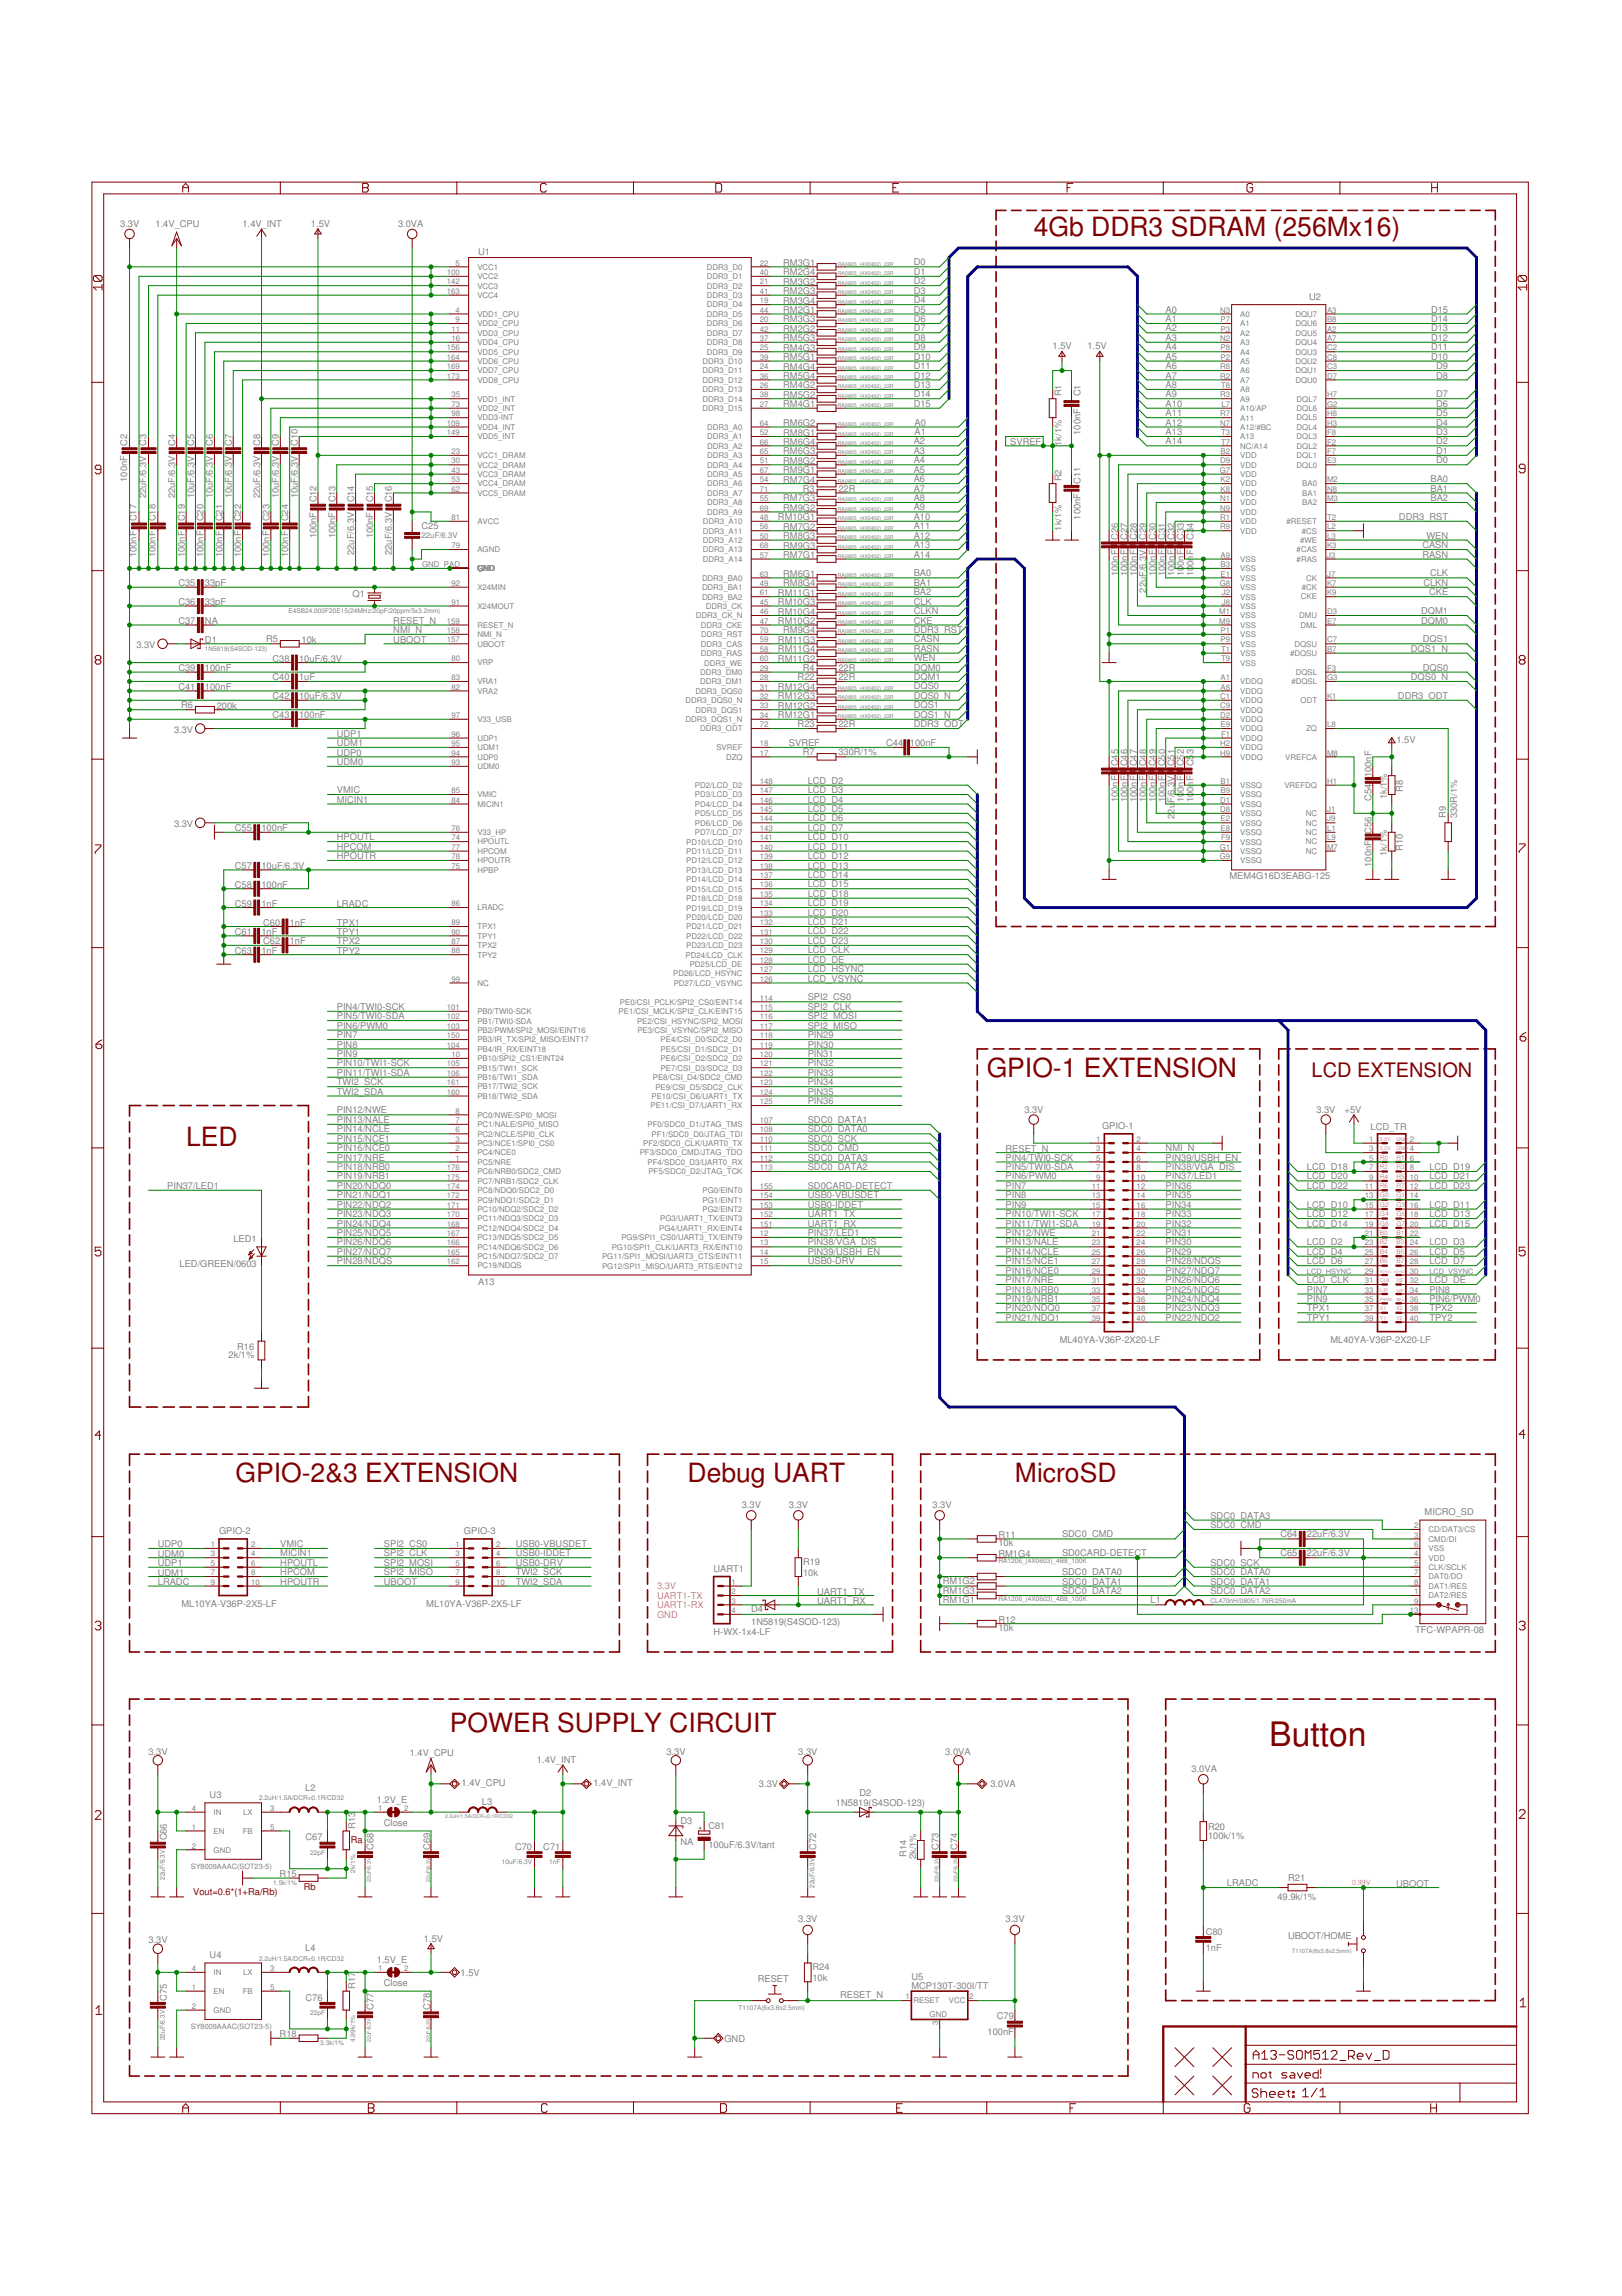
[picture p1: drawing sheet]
<svg xmlns="http://www.w3.org/2000/svg" width="210mm" height="297mm" viewBox="0 0 210 297" stroke-linecap="round" stroke-linejoin="round" font-family="sans-serif">
<defs><g id="words">
<text font-size="4.4" fill="#800000" x="164.3" y="225.9">Button</text>
<g font-size="3.4" fill="#800000">
<text x="133.8" y="30.6">4Gb DDR3 SDRAM (256Mx16)</text>
<text x="127.7" y="139.4">GPIO-1 EXTENSION</text>
<text x="24.1" y="148.2">LED</text>
<text x="30.5" y="191.8">GPIO-2&amp;3 EXTENSION</text>
<text x="89" y="191.8">Debug UART</text>
<text x="131.3" y="191.8">MicroSD</text>
<text x="58.2" y="224.1">POWER SUPPLY CIRCUIT</text>
</g>
<text font-size="2.6" fill="#800000" x="169.7" y="139.4">LCD EXTENSION</text>
<g font-size="1.2" fill="#808080">
<text x="15.6" y="29.3">3.3V</text>
<text x="20.1" y="29.3">1.4V_CPU</text>
<text x="31.4" y="29.3">1.4V_INT</text>
<text x="40.2" y="29.3">1.5V</text>
<text x="51.5" y="29.3">3.0VA</text>
<text x="61.9" y="32.9">U1</text>
<text x="101.4" y="35.6">RM2G4</text>
<text x="101.4" y="34.4">RM3G1</text>
<text x="118.2" y="34.3">D0</text>
<text x="118.2" y="35.6">D1</text>
<text x="101.4" y="40.5">RM2G1</text>
<text x="101.4" y="38.1">RM2G3</text>
<text x="101.4" y="36.8">RM3G2</text>
<text x="101.4" y="41.7">RM3G3</text>
<text x="101.4" y="39.3">RM3G4</text>
<text x="118.2" y="36.8">D2</text>
<text x="118.2" y="38">D3</text>
<text x="118.2" y="39.2">D4</text>
<text x="118.2" y="40.4">D5</text>
<text x="118.2" y="41.7">D6</text>
<text x="150.8" y="40.4">A0</text>
<text x="150.8" y="41.7">A1</text>
<text x="169.4" y="38.8">U2</text>
<text x="185.2" y="41.7">D14</text>
<text x="185.2" y="40.4">D15</text>
<text x="101.4" y="42.9">RM2G2</text>
<text x="101.4" y="45.4">RM4G3</text>
<text x="101.4" y="47.8">RM4G4</text>
<text x="101.4" y="46.6">RM5G1</text>
<text x="101.4" y="44.2">RM5G3</text>
<text x="118.2" y="42.9">D7</text>
<text x="118.2" y="44.1">D8</text>
<text x="118.2" y="45.3">D9</text>
<text x="118.2" y="46.5">D10</text>
<text x="118.2" y="47.8">D11</text>
<text x="136.2" y="45.2">1.5V</text>
<text x="140.8" y="45.2">1.5V</text>
<text x="150.8" y="42.9">A2</text>
<text x="150.8" y="45.3">A4</text>
<text x="150.8" y="46.5">A5</text>
<text x="150.8" y="47.8">A6</text>
<text x="150.8" y="44.1">A3</text>
<text x="185.2" y="46.5">D10</text>
<text x="185.2" y="45.3">D11</text>
<text x="185.2" y="44.1">D12</text>
<text x="185.2" y="42.9">D13</text>
<text x="185.9" y="47.8">D9</text>
<text x="101.4" y="52.7">RM4G1</text>
<text x="101.4" y="50.3">RM4G2</text>
<text x="101.4" y="51.5">RM5G2</text>
<text x="101.4" y="49">RM5G4</text>
<text x="118.2" y="49">D12</text>
<text x="118.2" y="50.2">D13</text>
<text x="118.2" y="51.4">D14</text>
<text x="118.2" y="52.6">D15</text>
<text x="137.4" y="51.3" transform="rotate(-90 137.4 51.3)">R1</text>
<text x="139.8" y="51.3" transform="rotate(-90 139.8 51.3)">C1</text>
<text x="150.8" y="49">A7</text>
<text x="150.8" y="50.2">A8</text>
<text x="150.8" y="51.4">A9</text>
<text x="150.8" y="52.6">A10</text>
<text x="150.8" y="53.8">A11</text>
<text x="185.9" y="53.8">D5</text>
<text x="185.9" y="52.6">D6</text>
<text x="185.9" y="51.4">D7</text>
<text x="185.9" y="49">D8</text>
<text x="16.5" y="57.7" transform="rotate(-90 16.5 57.7)">C2</text>
<text x="18.9" y="57.7" transform="rotate(-90 18.9 57.7)">C3</text>
<text x="22.7" y="57.7" transform="rotate(-90 22.7 57.7)">C4</text>
<text x="25.1" y="57.7" transform="rotate(-90 25.1 57.7)">C5</text>
<text x="27.6" y="57.7" transform="rotate(-90 27.6 57.7)">C6</text>
<text x="30" y="57.7" transform="rotate(-90 30 57.7)">C7</text>
<text x="33.7" y="57.7" transform="rotate(-90 33.7 57.7)">C8</text>
<text x="36.1" y="57.7" transform="rotate(-90 36.1 57.7)">C9</text>
<text x="38.5" y="57.7" transform="rotate(-90 38.5 57.7)">C10</text>
<text x="101.4" y="55.1">RM6G2</text>
<text x="101.4" y="58.8">RM6G3</text>
<text x="101.4" y="57.6">RM6G4</text>
<text x="101.4" y="56.3">RM8G1</text>
<text x="118.2" y="57.5">A2</text>
<text x="118.2" y="59.9">A4</text>
<text x="118.2" y="58.7">A3</text>
<text x="118.4" y="55.1">A0</text>
<text x="118.4" y="56.3">A1</text>
<text x="130.7" y="57.6">SVREF</text>
<text x="137.4" y="57.7" transform="rotate(-90 137.4 57.7)">1k/1%</text>
<text x="139.8" y="56.2" transform="rotate(-90 139.8 56.2)">100nF</text>
<text x="150.8" y="55.1">A12</text>
<text x="150.8" y="56.3">A13</text>
<text x="150.8" y="57.5">A14</text>
<text x="185.9" y="59.9">D0</text>
<text x="185.9" y="58.7">D1</text>
<text x="185.9" y="57.5">D2</text>
<text x="185.9" y="56.3">D3</text>
<text x="185.9" y="55.1">D4</text>
<text x="16.5" y="62.3" transform="rotate(-90 16.5 62.3)">100nF</text>
<text x="18.9" y="64.5" transform="rotate(-90 18.9 64.5)">22uF/6.3V</text>
<text x="22.7" y="64.5" transform="rotate(-90 22.7 64.5)">22uF/6.3V</text>
<text x="25.1" y="64.5" transform="rotate(-90 25.1 64.5)">10uF/6.3V</text>
<text x="27.6" y="64.5" transform="rotate(-90 27.6 64.5)">10uF/6.3V</text>
<text x="30" y="64.5" transform="rotate(-90 30 64.5)">10uF/6.3V</text>
<text x="33.7" y="64.5" transform="rotate(-90 33.7 64.5)">22uF/6.3V</text>
<text x="36.1" y="64.5" transform="rotate(-90 36.1 64.5)">10uF/6.3V</text>
<text x="38.5" y="64.5" transform="rotate(-90 38.5 64.5)">10uF/6.3V</text>
<text x="41" y="65" transform="rotate(-90 41 65)">C12</text>
<text x="43.4" y="65" transform="rotate(-90 43.4 65)">C13</text>
<text x="45.8" y="65" transform="rotate(-90 45.8 65)">C14</text>
<text x="48.3" y="65" transform="rotate(-90 48.3 65)">C15</text>
<text x="50.7" y="65" transform="rotate(-90 50.7 65)">C16</text>
<text x="101.4" y="64.9">RM7G3</text>
<text x="101.4" y="62.4">RM7G4</text>
<text x="101.4" y="60">RM8G2</text>
<text x="101.4" y="61.2">RM9G1</text>
<text x="103.9" y="63.6">R3</text>
<text x="108.5" y="63.6">22R</text>
<text x="118.2" y="61.2">A5</text>
<text x="118.2" y="62.4">A6</text>
<text x="118.2" y="63.6">A7</text>
<text x="118.2" y="64.8">A8</text>
<text x="137.4" y="62.3" transform="rotate(-90 137.4 62.3)">R2</text>
<text x="139.8" y="62.6" transform="rotate(-90 139.8 62.6)">C11</text>
<text x="185.1" y="62.4">BA0</text>
<text x="185.1" y="63.6">BA1</text>
<text x="185.1" y="64.8">BA2</text>
<text x="17.7" y="67.4" transform="rotate(-90 17.7 67.4)">C17</text>
<text x="20.1" y="67.4" transform="rotate(-90 20.1 67.4)">C18</text>
<text x="23.9" y="67.4" transform="rotate(-90 23.9 67.4)">C19</text>
<text x="26.3" y="67.4" transform="rotate(-90 26.3 67.4)">C20</text>
<text x="28.8" y="67.4" transform="rotate(-90 28.8 67.4)">C21</text>
<text x="31.2" y="67.4" transform="rotate(-90 31.2 67.4)">C22</text>
<text x="34.9" y="67.4" transform="rotate(-90 34.9 67.4)">C23</text>
<text x="37.3" y="67.4" transform="rotate(-90 37.3 67.4)">C24</text>
<text x="41" y="69.7" transform="rotate(-90 41 69.7)">100nF</text>
<text x="43.4" y="69.7" transform="rotate(-90 43.4 69.7)">100nF</text>
<text x="45.8" y="71.8" transform="rotate(-90 45.8 71.8)">22uF/6.3V</text>
<text x="48.3" y="69.7" transform="rotate(-90 48.3 69.7)">100nF</text>
<text x="50.7" y="71.8" transform="rotate(-90 50.7 71.8)">22uF/6.3V</text>
<text x="54.6" y="68.5">C25</text>
<text x="100.7" y="67.3">RM10G1</text>
<text x="101.4" y="68.5">RM7G2</text>
<text x="101.4" y="69.8">RM8G3</text>
<text x="101.4" y="66.1">RM9G2</text>
<text x="101.4" y="71">RM9G3</text>
<text x="118.2" y="66">A9</text>
<text x="118.2" y="67.3">A10</text>
<text x="118.2" y="68.5">A11</text>
<text x="118.2" y="69.7">A12</text>
<text x="118.2" y="70.9">A13</text>
<text x="137.4" y="68.7" transform="rotate(-90 137.4 68.7)">1k/1%</text>
<text x="139.8" y="67.2" transform="rotate(-90 139.8 67.2)">100nF</text>
<text x="144.7" y="69.9" transform="rotate(-90 144.7 69.9)">C26</text>
<text x="145.9" y="69.9" transform="rotate(-90 145.9 69.9)">C27</text>
<text x="147.1" y="69.9" transform="rotate(-90 147.1 69.9)">C28</text>
<text x="148.3" y="69.9" transform="rotate(-90 148.3 69.9)">C29</text>
<text x="149.6" y="69.9" transform="rotate(-90 149.6 69.9)">C30</text>
<text x="150.8" y="69.9" transform="rotate(-90 150.8 69.9)">C31</text>
<text x="152" y="69.9" transform="rotate(-90 152 69.9)">C32</text>
<text x="153.2" y="69.9" transform="rotate(-90 153.2 69.9)">C33</text>
<text x="154.4" y="69.9" transform="rotate(-90 154.4 69.9)">C3</text>
<text x="154.4" y="68.3" transform="rotate(-90 154.4 68.3)">4</text>
<text x="181" y="67.3">DDR3_RST</text>
<text x="184.1" y="70.9">CASN</text>
<text x="184.6" y="69.7">WEN</text>
<text x="17.7" y="72.1" transform="rotate(-90 17.7 72.1)">100nF</text>
<text x="20.1" y="72.1" transform="rotate(-90 20.1 72.1)">100nF</text>
<text x="23.1" y="75.8">C35</text>
<text x="23.9" y="72.1" transform="rotate(-90 23.9 72.1)">100nF</text>
<text x="26.3" y="72.1" transform="rotate(-90 26.3 72.1)">100nF</text>
<text x="26.5" y="75.8">33pF</text>
<text x="28.8" y="72.1" transform="rotate(-90 28.8 72.1)">100nF</text>
<text x="31.2" y="72.1" transform="rotate(-90 31.2 72.1)">100nF</text>
<text x="34.9" y="72.1" transform="rotate(-90 34.9 72.1)">100nF</text>
<text x="37.3" y="72.1" transform="rotate(-90 37.3 72.1)">100nF</text>
<text x="45.6" y="77.2">Q1</text>
<text x="100.7" y="77.1">RM11G1</text>
<text x="101.4" y="74.6">RM6G1</text>
<text x="101.4" y="72.2">RM7G1</text>
<text x="101.4" y="75.9">RM8G4</text>
<text x="118.2" y="74.6">BA0</text>
<text x="118.2" y="75.8">BA1</text>
<text x="118.2" y="77">BA2</text>
<text x="118.2" y="72.1">A14</text>
<text x="144.7" y="74.5" transform="rotate(-90 144.7 74.5)">100nF</text>
<text x="145.9" y="74.5" transform="rotate(-90 145.9 74.5)">100nF</text>
<text x="147.1" y="74.5" transform="rotate(-90 147.1 74.5)">100nF</text>
<text x="148.3" y="76.7" transform="rotate(-90 148.3 76.7)">22uF/6.3V</text>
<text x="149.6" y="74.5" transform="rotate(-90 149.6 74.5)">100nF</text>
<text x="150.8" y="74.5" transform="rotate(-90 150.8 74.5)">100nF</text>
<text x="152" y="74.5" transform="rotate(-90 152 74.5)">100nF</text>
<text x="153.2" y="74.5" transform="rotate(-90 153.2 74.5)">10</text>
<text x="153.2" y="73.2" transform="rotate(-90 153.2 73.2)">0nF</text>
<text x="154.4" y="74.5" transform="rotate(-90 154.4 74.5)">10</text>
<text x="154.4" y="73.2" transform="rotate(-90 154.4 73.2)">0nF</text>
<text x="184.1" y="72.1">RASN</text>
<text x="184.2" y="75.8">CLKN</text>
<text x="184.9" y="77">CKE</text>
<text x="185.1" y="74.6">CLK</text>
<text x="17.6" y="83.8">3.3V</text>
<text x="23.1" y="78.2">C36</text>
<text x="23.1" y="80.7">C37</text>
<text x="26.5" y="78.2">33pF</text>
<text x="26.5" y="80.7">NA</text>
<text x="26.5" y="83.2">D1</text>
<text x="34.4" y="83.1">R5</text>
<text x="39" y="83.2">10k</text>
<text x="50.9" y="80.7">RESET_N</text>
<text x="50.9" y="81.9">NMI_N</text>
<text x="50.9" y="83.2">UBOOT</text>
<text x="100.7" y="80.7">RM10G2</text>
<text x="100.7" y="78.3">RM10G3</text>
<text x="100.7" y="79.5">RM10G4</text>
<text x="100.7" y="83.2">RM11G3</text>
<text x="101.4" y="81.9">RM9G4</text>
<text x="118.2" y="80.7">CKE</text>
<text x="118.2" y="78.2">CLK</text>
<text x="118.2" y="83.1">CASN</text>
<text x="118.2" y="79.4">CLKN</text>
<text x="118.2" y="81.9">DDR3_RST</text>
<text x="183.9" y="80.7">DQM0</text>
<text x="183.9" y="79.4">DQM1</text>
<text x="184.1" y="83.1">DQS1</text>
<text x="23.1" y="86.8">C39</text>
<text x="23.1" y="89.3">C41</text>
<text x="26.5" y="86.8">100nF</text>
<text x="26.5" y="89.3">100nF</text>
<text x="35.3" y="85.6">C38</text>
<text x="35.3" y="88">C40</text>
<text x="38.7" y="85.6">10uF/6.3V</text>
<text x="38.7" y="88">1uF</text>
<text x="100.7" y="85.6">RM11G2</text>
<text x="100.7" y="84.4">RM11G4</text>
<text x="100.7" y="89.3">RM12G4</text>
<text x="103.2" y="88">R22</text>
<text x="103.9" y="86.8">R4</text>
<text x="108.5" y="86.8">22R</text>
<text x="108.5" y="88">22R</text>
<text x="118.2" y="84.3">RASN</text>
<text x="118.2" y="85.5">WEN</text>
<text x="118.2" y="86.8">DQM0</text>
<text x="118.2" y="88">DQM1</text>
<text x="118.2" y="89.2">DQS0</text>
<text x="182.6" y="88">DQS0_N</text>
<text x="182.6" y="84.3">DQS1_N</text>
<text x="184.1" y="86.8">DQS0</text>
<text x="22.5" y="94.8">3.3V</text>
<text x="23.5" y="91.6">R6</text>
<text x="28" y="91.7">200k</text>
<text x="35.3" y="90.5">C42</text>
<text x="35.3" y="92.9">C43</text>
<text x="38.7" y="90.5">10uF/6.3V</text>
<text x="38.7" y="92.9">100nF</text>
<text x="43.6" y="95.4">UDP1</text>
<text x="100.7" y="92.9">RM12G1</text>
<text x="100.7" y="91.7">RM12G2</text>
<text x="100.7" y="90.5">RM12G3</text>
<text x="103.2" y="94.1">R23</text>
<text x="108.5" y="94.1">22R</text>
<text x="118.2" y="91.6">DQS1</text>
<text x="118.2" y="90.4">DQS0_N</text>
<text x="118.2" y="92.9">DQS1_N</text>
<text x="118.2" y="94.1">DDR3_ODT</text>
<text x="180.9" y="90.4">DDR3_ODT</text>
<text x="43.6" y="96.6">UDM1</text>
<text x="43.6" y="97.8">UDP0</text>
<text x="43.6" y="99">UDM0</text>
<text x="102.1" y="96.5">SVREF</text>
<text x="103.9" y="97.7">R7</text>
<text x="104.5" y="101.4">LCD_D2</text>
<text x="108.5" y="97.7">330R/1%</text>
<text x="114.7" y="96.5">C44</text>
<text x="117.8" y="96.5">100nF</text>
<text x="144.7" y="99.1" transform="rotate(-90 144.7 99.1)">C45</text>
<text x="145.9" y="99.1" transform="rotate(-90 145.9 99.1)">C46</text>
<text x="147.1" y="99.1" transform="rotate(-90 147.1 99.1)">C47</text>
<text x="148.3" y="99.1" transform="rotate(-90 148.3 99.1)">C48</text>
<text x="149.6" y="99.1" transform="rotate(-90 149.6 99.1)">C49</text>
<text x="150.8" y="99.1" transform="rotate(-90 150.8 99.1)">C50</text>
<text x="152" y="99.1" transform="rotate(-90 152 99.1)">C51</text>
<text x="153.2" y="99.1" transform="rotate(-90 153.2 99.1)">C52</text>
<text x="154.4" y="99.1" transform="rotate(-90 154.4 99.1)">C5</text>
<text x="154.4" y="97.6" transform="rotate(-90 154.4 97.6)">3</text>
<text x="177.5" y="100.5" transform="rotate(-90 177.5 100.5)">100nF</text>
<text x="180.7" y="96.1">1.5V</text>
<text x="22.5" y="107">3.3V</text>
<text x="30.4" y="107.5">C55</text>
<text x="33.8" y="107.5">100nF</text>
<text x="43.6" y="102.6">VMIC</text>
<text x="43.6" y="103.8">MICIN1</text>
<text x="104.5" y="102.6">LCD_D3</text>
<text x="104.5" y="103.8">LCD_D4</text>
<text x="104.5" y="105">LCD_D5</text>
<text x="104.5" y="106.3">LCD_D6</text>
<text x="104.5" y="107.5">LCD_D7</text>
<text x="144.7" y="103.8" transform="rotate(-90 144.7 103.8)">100nF</text>
<text x="145.9" y="103.8" transform="rotate(-90 145.9 103.8)">100nF</text>
<text x="147.1" y="103.8" transform="rotate(-90 147.1 103.8)">100nF</text>
<text x="148.3" y="103.8" transform="rotate(-90 148.3 103.8)">100nF</text>
<text x="149.6" y="103.8" transform="rotate(-90 149.6 103.8)">100nF</text>
<text x="150.8" y="103.8" transform="rotate(-90 150.8 103.8)">100nF</text>
<text x="152" y="105.9" transform="rotate(-90 152 105.9)">22u</text>
<text x="152" y="103.9" transform="rotate(-90 152 103.9)">F/6.3V</text>
<text x="153.2" y="103.8" transform="rotate(-90 153.2 103.8)">10</text>
<text x="153.2" y="102.4" transform="rotate(-90 153.2 102.4)">0nF</text>
<text x="154.4" y="103.8" transform="rotate(-90 154.4 103.8)">10</text>
<text x="154.4" y="102.4" transform="rotate(-90 154.4 102.4)">0nF</text>
<text x="177.5" y="107.9" transform="rotate(-90 177.5 107.9)">C56</text>
<text x="177.5" y="103.6" transform="rotate(-90 177.5 103.6)">C54</text>
<text x="179.5" y="103.4" transform="rotate(-90 179.5 103.4)">1k/1%</text>
<text x="181.6" y="102.5" transform="rotate(-90 181.6 102.5)">R8</text>
<text x="187.1" y="105.8" transform="rotate(-90 187.1 105.8)">R9</text>
<text x="188.6" y="105.8" transform="rotate(-90 188.6 105.8)">330R/1%</text>
<text x="30.4" y="112.4">C57</text>
<text x="33.8" y="112.4">10uF/6.3V</text>
<text x="43.6" y="108.7">HPOUTL</text>
<text x="43.6" y="109.9">HPCOM</text>
<text x="43.6" y="111.1">HPOUTR</text>
<text x="104.5" y="108.7">LCD_D10</text>
<text x="104.5" y="109.9">LCD_D11</text>
<text x="104.5" y="111.1">LCD_D12</text>
<text x="104.5" y="112.4">LCD_D13</text>
<text x="104.5" y="113.6">LCD_D14</text>
<text x="159.1" y="113.8">MEM4G16D3EABG-125</text>
<text x="177.5" y="112.1" transform="rotate(-90 177.5 112.1)">100nF</text>
<text x="179.5" y="110.7" transform="rotate(-90 179.5 110.7)">1k/1%</text>
<text x="181.6" y="110.1" transform="rotate(-90 181.6 110.1)">R10</text>
<text x="30.4" y="114.9">C58</text>
<text x="30.4" y="117.3">C59</text>
<text x="33.8" y="114.9">100nF</text>
<text x="33.8" y="117.3">1nF</text>
<text x="34.1" y="119.7">C60</text>
<text x="37.5" y="119.7">1nF</text>
<text x="43.6" y="117.3">LRADC</text>
<text x="43.6" y="119.7">TPX1</text>
<text x="104.5" y="114.8">LCD_D15</text>
<text x="104.5" y="116">LCD_D18</text>
<text x="104.5" y="117.2">LCD_D19</text>
<text x="104.5" y="118.5">LCD_D20</text>
<text x="104.5" y="119.7">LCD_D21</text>
<text x="30.4" y="121">C61</text>
<text x="30.4" y="123.4">C63</text>
<text x="33.8" y="121">1nF</text>
<text x="33.8" y="123.4">1nF</text>
<text x="34.1" y="122.2">C62</text>
<text x="37.5" y="122.2">1nF</text>
<text x="43.6" y="121">TPY1</text>
<text x="43.6" y="122.2">TPX2</text>
<text x="43.6" y="123.4">TPY2</text>
<text x="104.5" y="120.9">LCD_D22</text>
<text x="104.5" y="122.1">LCD_D23</text>
<text x="104.5" y="125.8">LCD_HSYNC</text>
<text x="104.5" y="123.3">LCD_CLK</text>
<text x="104.5" y="124.6">LCD_DE</text>
<text x="43.6" y="130.6">PIN4/TWI0-SCK</text>
<text x="43.6" y="131.9">PIN5/TWI0-SDA</text>
<text x="104.5" y="129.4">SPI2_CS0</text>
<text x="104.5" y="130.6">SPI2_CLK</text>
<text x="104.5" y="131.9">SPI2_MOSI</text>
<text x="104.5" y="127">LCD_VSYNC</text>
<text x="43.6" y="138">PIN10/TWI1-SCK</text>
<text x="43.6" y="133.1">PIN6/PWM0</text>
<text x="43.6" y="134.3">PIN7</text>
<text x="43.6" y="135.5">PIN8</text>
<text x="43.6" y="136.7">PIN9</text>
<text x="104.5" y="133.1">SPI2_MISO</text>
<text x="104.5" y="134.3">PIN29</text>
<text x="104.5" y="135.5">PIN30</text>
<text x="104.5" y="136.7">PIN31</text>
<text x="104.5" y="138">PIN32</text>
<text x="43.6" y="139.2">PIN11/TWI1-SDA</text>
<text x="43.6" y="140.4">TWI2_SCK</text>
<text x="43.6" y="141.6">TWI2_SDA</text>
<text x="104.5" y="139.2">PIN33</text>
<text x="104.5" y="140.4">PIN34</text>
<text x="104.5" y="141.6">PIN35</text>
<text x="104.5" y="142.8">PIN36</text>
<text x="132.6" y="143.9">3.3V</text>
<text x="170.3" y="143.9">3.3V</text>
<text x="174" y="143.9">+5V</text>
<text x="43.6" y="144.1">PIN12/NWE</text>
<text x="43.6" y="145.3">PIN13/NALE</text>
<text x="43.6" y="146.5">PIN14/NCLE</text>
<text x="43.6" y="148.9">PIN16/NCE0</text>
<text x="43.6" y="147.7">PIN15/NCE1</text>
<text x="104.5" y="148.9">SDC0_CMD</text>
<text x="104.5" y="146.5">SDC0_DATA0</text>
<text x="104.5" y="145.3">SDC0_DATA1</text>
<text x="104.5" y="147.7">SDC0_SCK</text>
<text x="130.1" y="149">RESET_N</text>
<text x="142.6" y="146.1">GPIO-1</text>
<text x="150.8" y="148.9">NMI_N</text>
<text x="177.4" y="146.2">LCD_TR</text>
<text x="21.6" y="153.9">PIN37/LED1</text>
<text x="43.6" y="153.8">PIN20/NDQ0</text>
<text x="43.6" y="155">PIN21/NDQ1</text>
<text x="43.6" y="150.1">PIN17/NRE</text>
<text x="43.6" y="151.4">PIN18/NRB0</text>
<text x="43.6" y="152.6">PIN19/NRB1</text>
<text x="104.5" y="151.4">SDC0_DATA2</text>
<text x="104.5" y="150.1">SDC0_DATA3</text>
<text x="104.5" y="153.8">SD0CARD-DETECT</text>
<text x="104.5" y="155">USB0-VBUSDET</text>
<text x="130.1" y="150.1">PIN4/TWI0-SCK</text>
<text x="130.1" y="151.4">PIN5/TWI0-SDA</text>
<text x="130.1" y="152.6">PIN6/PWM0</text>
<text x="130.1" y="153.8">PIN7</text>
<text x="130.1" y="155">PIN8</text>
<text x="150.8" y="152.6">PIN37/LED1</text>
<text x="150.8" y="150.1">PIN39/USBH_EN</text>
<text x="150.8" y="151.4">PIN38/VGA_DIS</text>
<text x="150.8" y="155">PIN35</text>
<text x="150.8" y="153.8">PIN36</text>
<text x="169.1" y="151.4">LCD_D18</text>
<text x="169.1" y="152.6">LCD_D20</text>
<text x="169.1" y="153.8">LCD_D22</text>
<text x="185" y="151.4">LCD_D19</text>
<text x="185" y="152.6">LCD_D21</text>
<text x="185" y="153.8">LCD_D23</text>
<text x="30.2" y="160.7">LED1</text>
<text x="43.6" y="156.2">PIN22/NDQ2</text>
<text x="43.6" y="157.5">PIN23/NDQ3</text>
<text x="43.6" y="158.7">PIN24/NDQ4</text>
<text x="43.6" y="159.9">PIN25/NDQ5</text>
<text x="43.6" y="161.1">PIN26/NDQ6</text>
<text x="104.5" y="157.5">UART1_TX</text>
<text x="104.5" y="158.7">UART1_RX</text>
<text x="104.5" y="159.9">PIN37/LED1</text>
<text x="104.5" y="161.1">PIN38/VGA_DIS</text>
<text x="104.5" y="156.2">USB0-IDDET</text>
<text x="130.1" y="157.5">PIN10/TWI1-SCK</text>
<text x="130.1" y="158.7">PIN11/TWI1-SDA</text>
<text x="130.1" y="159.9">PIN12/NWE</text>
<text x="130.1" y="161.1">PIN13/NALE</text>
<text x="130.1" y="156.2">PIN9</text>
<text x="150.8" y="161.1">PIN30</text>
<text x="150.8" y="159.9">PIN31</text>
<text x="150.8" y="158.7">PIN32</text>
<text x="150.8" y="157.5">PIN33</text>
<text x="150.8" y="156.2">PIN34</text>
<text x="169.1" y="161.1">LCD_D2</text>
<text x="169.1" y="156.2">LCD_D10</text>
<text x="169.1" y="157.5">LCD_D12</text>
<text x="169.1" y="158.7">LCD_D14</text>
<text x="185" y="161.1">LCD_D3</text>
<text x="185" y="156.2">LCD_D11</text>
<text x="185" y="157.5">LCD_D13</text>
<text x="185" y="158.7">LCD_D15</text>
<text x="23.2" y="164">LED/GREEN/0603</text>
<text x="43.6" y="162.3">PIN27/NDQ7</text>
<text x="43.6" y="163.6">PIN28/NDQS</text>
<text x="61.9" y="166.2">A13</text>
<text x="104.5" y="162.3">PIN39/USBH_EN</text>
<text x="104.5" y="163.6">USB0-DRV</text>
<text x="130.1" y="162.3">PIN14/NCLE</text>
<text x="130.1" y="164.8">PIN16/NCE0</text>
<text x="130.1" y="166">PIN17/NRE</text>
<text x="130.1" y="167.2">PIN18/NRB0</text>
<text x="130.1" y="163.6">PIN15/NCE1</text>
<text x="150.8" y="167.2">PIN25/NDQ5</text>
<text x="150.8" y="166">PIN26/NDQ6</text>
<text x="150.8" y="164.8">PIN27/NDQ7</text>
<text x="150.8" y="163.6">PIN28/NDQS</text>
<text x="150.8" y="162.3">PIN29</text>
<text x="169.1" y="162.3">LCD_D4</text>
<text x="169.1" y="163.6">LCD_D6</text>
<text x="169.1" y="166">LCD_CLK</text>
<text x="169.1" y="167.2">PIN7</text>
<text x="185" y="162.3">LCD_D5</text>
<text x="185" y="163.6">LCD_D7</text>
<text x="185" y="166">LCD_DE</text>
<text x="185" y="167.2">PIN8</text>
<text x="130.1" y="169.7">PIN20/NDQ0</text>
<text x="130.1" y="170.9">PIN21/NDQ1</text>
<text x="130.1" y="168.4">PIN19/NRB1</text>
<text x="137.1" y="173.7">ML40YA-V36P-2X20-LF</text>
<text x="150.8" y="170.9">PIN22/NDQ2</text>
<text x="150.8" y="169.7">PIN23/NDQ3</text>
<text x="150.8" y="168.4">PIN24/NDQ4</text>
<text x="169.1" y="169.7">TPX1</text>
<text x="169.1" y="170.9">TPY1</text>
<text x="169.1" y="168.4">PIN9</text>
<text x="172.2" y="173.7">ML40YA-V36P-2X20-LF</text>
<text x="185" y="169.7">TPX2</text>
<text x="185" y="170.9">TPY2</text>
<text x="185" y="168.4">PIN6/PWM0</text>
<text x="29.6" y="175.7">2k/1%</text>
<text x="30.7" y="174.6">R16</text>
<text x="96" y="195.1">3.3V</text>
<text x="102.1" y="195.1">3.3V</text>
<text x="120.7" y="195.1">3.3V</text>
<text x="156.6" y="197.7">SDC0_CMD</text>
<text x="156.6" y="196.5">SDC0_DATA3</text>
<text x="184.4" y="196">MICRO_SD</text>
<text x="20.4" y="202.6">UDP1</text>
<text x="20.4" y="203.8">UDM1</text>
<text x="20.4" y="200.2">UDP0</text>
<text x="20.4" y="201.4">UDM0</text>
<text x="28.4" y="198.5">GPIO-2</text>
<text x="36.3" y="200.1">VMIC</text>
<text x="36.3" y="201.3">MICIN1</text>
<text x="36.3" y="202.6">HPOUTL</text>
<text x="36.3" y="203.8">HPCOM</text>
<text x="49.7" y="200.1">SPI2_CS0</text>
<text x="49.7" y="201.3">SPI2_CLK</text>
<text x="49.7" y="202.6">SPI2_MOSI</text>
<text x="49.7" y="203.8">SPI2_MISO</text>
<text x="60" y="198.5">GPIO-3</text>
<text x="66.7" y="203.8">TWI2_SCK</text>
<text x="66.7" y="202.6">USB0-DRV</text>
<text x="66.7" y="200.1">USB0-VBUSDET</text>
<text x="66.7" y="201.3">USB0-IDDET</text>
<text x="92.3" y="203.4">UART1</text>
<text x="103.9" y="203.9">10k</text>
<text x="103.9" y="202.4">R19</text>
<text x="129.2" y="200.1">10k</text>
<text x="129.2" y="199">R11</text>
<text x="129.2" y="201.4">RM1G4</text>
<text x="137.4" y="198.9">SDC0_CMD</text>
<text x="137.4" y="203.8">SDC0_DATA0</text>
<text x="137.4" y="201.3">SD0CARD-DETECT</text>
<text x="156.6" y="203.8">SDC0_DATA0</text>
<text x="156.6" y="202.6">SDC0_SCK</text>
<text x="165.7" y="201.3">C65</text>
<text x="165.7" y="198.9">C64</text>
<text x="169.1" y="201.3">22uF/6.3V</text>
<text x="169.1" y="198.9">22uF/6.3V</text>
<text x="20.4" y="205">LRADC</text>
<text x="23.5" y="207.9">ML10YA-V36P-2X5-LF</text>
<text x="36.3" y="205">HPOUTR</text>
<text x="49.7" y="205">UBOOT</text>
<text x="55.2" y="207.9">ML10YA-V36P-2X5-LF</text>
<text x="66.7" y="205">TWI2_SDA</text>
<text x="97.2" y="208.5">D4</text>
<text x="105.7" y="206.3">UART1_TX</text>
<text x="105.7" y="207.5">UART1_RX</text>
<text x="122" y="207.4">RM1G1</text>
<text x="122" y="204.9">RM1G2</text>
<text x="122" y="206.2">RM1G3</text>
<text x="129.2" y="209.9">R12</text>
<text x="137.4" y="205">SDC0_DATA1</text>
<text x="137.4" y="206.2">SDC0_DATA2</text>
<text x="148.9" y="207.4">L1</text>
<text x="156.6" y="205">SDC0_DATA1</text>
<text x="156.6" y="206.2">SDC0_DATA2</text>
<text x="92.3" y="211.6">H-WX-1x4-LF</text>
<text x="97.2" y="210.2">1N5819(S4SOD-123)</text>
<text x="129.2" y="211">10k</text>
<text x="183.1" y="211.3">TFC-WPAPR-08</text>
<text x="19.2" y="227">3.3V</text>
<text x="53" y="227.1">1.4V_CPU</text>
<text x="86.2" y="227">3.3V</text>
<text x="103.3" y="227">3.3V</text>
<text x="122.3" y="227">3.0VA</text>
<text x="27.1" y="232.6">U3</text>
<text x="39.5" y="231.7">L2</text>
<text x="48.8" y="233.2">1.2V_E</text>
<text x="59.7" y="231.1">1.4V_CPU</text>
<text x="62.4" y="233.5">L3</text>
<text x="69.5" y="228">1.4V_INT</text>
<text x="76.8" y="231.1">1.4V_INT</text>
<text x="98.2" y="231.2">3.3V</text>
<text x="108.2" y="233.7">1N5819(S4SOD-123)</text>
<text x="111.2" y="232.3">D2</text>
<text x="128.2" y="231.2">3.0VA</text>
<text x="154.2" y="229.3">3.0VA</text>
<text x="21.6" y="238.1" transform="rotate(-90 21.6 238.1)">C66</text>
<text x="39.5" y="238.1">C67</text>
<text x="46" y="236.6" transform="rotate(-90 46 236.6)">R13</text>
<text x="48.3" y="239.3" transform="rotate(-90 48.3 239.3)">C68</text>
<text x="49.7" y="236.3">Close</text>
<text x="55.7" y="239.3" transform="rotate(-90 55.7 239.3)">C69</text>
<text x="66.7" y="239.3">C70</text>
<text x="70.3" y="239.3">C71</text>
<text x="88.1" y="238.6">NA</text>
<text x="88.1" y="236">D3</text>
<text x="91.7" y="239.1">100uF/6.3V/tant</text>
<text x="91.7" y="236.7">C81</text>
<text x="105.6" y="239.3" transform="rotate(-90 105.6 239.3)">C72</text>
<text x="121.5" y="239.3" transform="rotate(-90 121.5 239.3)">C73</text>
<text x="123.9" y="239.3" transform="rotate(-90 123.9 239.3)">C74</text>
<text x="156.3" y="237.9">100k/1%</text>
<text x="156.3" y="236.7">R20</text>
<text x="36.2" y="242.8">R15</text>
<text x="117.3" y="240.2" transform="rotate(-90 117.3 240.2)">R14</text>
<text x="118.5" y="240.5" transform="rotate(-90 118.5 240.5)">2k/1%</text>
<text x="158.8" y="244">LRADC</text>
<text x="165.3" y="245.8">49.9k/1%</text>
<text x="166.7" y="243.4">R21</text>
<text x="180.7" y="244.1">UBOOT</text>
<text x="19.2" y="251.4">3.3V</text>
<text x="54.9" y="251.2">1.5V</text>
<text x="103.3" y="248.7">3.3V</text>
<text x="130.1" y="248.7">3.3V</text>
<text x="156" y="250.3">C80</text>
<text x="166.7" y="250.9">UBOOT/HOME</text>
<text x="27.1" y="253.3">U4</text>
<text x="39.5" y="252.4">L4</text>
<text x="46" y="257.3" transform="rotate(-90 46 257.3)">R17</text>
<text x="48.8" y="253.9">1.5V_E</text>
<text x="49.7" y="257">Close</text>
<text x="59.6" y="255.6">1.5V</text>
<text x="98.1" y="256.4">RESET</text>
<text x="105.1" y="256.3">10k</text>
<text x="105.1" y="254.9">R24</text>
<text x="117.9" y="257.4">MCP130T-300I/TT</text>
<text x="117.9" y="256.1">U5</text>
<text x="156" y="252.4">1nF</text>
<text x="21.6" y="258.8" transform="rotate(-90 21.6 258.8)">C75</text>
<text x="36.2" y="263.5">R18</text>
<text x="39.5" y="258.8">C76</text>
<text x="48.3" y="260" transform="rotate(-90 48.3 260)">C77</text>
<text x="55.7" y="260" transform="rotate(-90 55.7 260)">C78</text>
<text x="108.7" y="258.5">RESET_N</text>
<text x="127.8" y="263.3">100nF</text>
<text x="129" y="261.3">C79</text>
<text x="93.7" y="264.1">GND</text>
</g>
<g font-size="1.2" fill="#f0f">
<text x="85" y="206.8">UART1-TX</text>
<text x="85" y="208.1">UART1-RX</text>
<text x="85" y="209.3">GND</text>
<text x="85" y="205.6">3.3V</text>
</g>
<g font-size="1.2" fill="#800000">
<text x="45.4" y="238.4">Ra</text>
<text x="25" y="245.1">Vout=0.6*(1+Ra/Rb)</text>
<text x="39.3" y="244.5">Rb</text>
</g>
<g font-size="1" fill="#808080">
<text x="57.8" y="35.6">100</text>
<text x="59" y="34.4">5</text>
<text x="61.8" y="34.9">VCC1</text>
<text x="91.5" y="34.9">DDR3_D0</text>
<text x="98.3" y="34.4">22</text>
<text x="98.3" y="35.6">40</text>
<text x="57.8" y="36.8">142</text>
<text x="57.8" y="38">163</text>
<text x="59" y="40.5">4</text>
<text x="59" y="41.7">9</text>
<text x="61.8" y="41">VDD1_CPU</text>
<text x="61.8" y="36.1">VCC2</text>
<text x="61.8" y="37.3">VCC3</text>
<text x="61.8" y="38.5">VCC4</text>
<text x="91.5" y="39.8">DDR3_D4</text>
<text x="91.5" y="37.3">DDR3_D2</text>
<text x="91.5" y="36.1">DDR3_D1</text>
<text x="91.5" y="38.6">DDR3_D3</text>
<text x="91.5" y="41">DDR3_D5</text>
<text x="98.3" y="39.2">19</text>
<text x="98.3" y="41.7">20</text>
<text x="98.3" y="36.8">21</text>
<text x="98.3" y="38">41</text>
<text x="98.3" y="40.5">44</text>
<text x="157.9" y="40.5">N3</text>
<text x="158" y="41.7">P7</text>
<text x="160.5" y="41">A0</text>
<text x="167.6" y="41">DQU7</text>
<text x="171.7" y="40.5">A3</text>
<text x="171.7" y="41.7">B8</text>
<text x="57.8" y="45.3">156</text>
<text x="57.8" y="46.5">164</text>
<text x="57.8" y="47.8">169</text>
<text x="58.4" y="42.9">11</text>
<text x="58.4" y="44.1">16</text>
<text x="61.8" y="42.2">VDD2_CPU</text>
<text x="61.8" y="43.4">VDD3_CPU</text>
<text x="61.8" y="44.6">VDD4_CPU</text>
<text x="61.8" y="45.9">VDD5_CPU</text>
<text x="61.8" y="47.1">VDD6_CPU</text>
<text x="90.9" y="47.1">DDR3_D10</text>
<text x="91.5" y="42.2">DDR3_D6</text>
<text x="91.5" y="45.9">DDR3_D9</text>
<text x="91.5" y="44.7">DDR3_D8</text>
<text x="91.5" y="43.4">DDR3_D7</text>
<text x="98.3" y="47.8">24</text>
<text x="98.3" y="45.3">25</text>
<text x="98.3" y="44.1">37</text>
<text x="98.3" y="46.5">39</text>
<text x="98.3" y="42.9">42</text>
<text x="157.9" y="44.1">N2</text>
<text x="157.9" y="47.8">R8</text>
<text x="158" y="46.5">P2</text>
<text x="158" y="42.9">P3</text>
<text x="158" y="45.3">P8</text>
<text x="160.5" y="44.7">A3</text>
<text x="160.5" y="47.1">A5</text>
<text x="160.5" y="43.4">A2</text>
<text x="160.5" y="42.2">A1</text>
<text x="160.5" y="45.9">A4</text>
<text x="167.6" y="43.4">DQU5</text>
<text x="167.6" y="44.6">DQU4</text>
<text x="167.6" y="42.2">DQU6</text>
<text x="167.6" y="45.9">DQU3</text>
<text x="167.6" y="47.1">DQU2</text>
<text x="171.7" y="42.9">A2</text>
<text x="171.7" y="44.1">A7</text>
<text x="171.7" y="45.3">C2</text>
<text x="171.7" y="47.8">C3</text>
<text x="171.7" y="46.5">C8</text>
<text x="57.8" y="49">173</text>
<text x="58.4" y="51.4">35</text>
<text x="58.4" y="52.6">73</text>
<text x="58.4" y="53.9">98</text>
<text x="61.8" y="52">VDD1_INT</text>
<text x="61.8" y="53.2">VDD2_INT</text>
<text x="61.8" y="48.3">VDD7_CPU</text>
<text x="61.8" y="49.5">VDD8_CPU</text>
<text x="90.9" y="48.3">DDR3_D11</text>
<text x="90.9" y="50.7">DDR3_D13</text>
<text x="90.9" y="53.2">DDR3_D15</text>
<text x="90.9" y="49.5">DDR3_D12</text>
<text x="90.9" y="52">DDR3_D14</text>
<text x="98.3" y="50.2">26</text>
<text x="98.3" y="52.6">27</text>
<text x="98.3" y="49">36</text>
<text x="98.3" y="51.4">38</text>
<text x="157.9" y="49">R2</text>
<text x="157.9" y="51.4">R3</text>
<text x="157.9" y="53.9">R7</text>
<text x="158" y="50.2">T8</text>
<text x="158.1" y="52.6">L7</text>
<text x="160.5" y="53.2">A10/AP</text>
<text x="160.5" y="49.5">A7</text>
<text x="160.5" y="52">A9</text>
<text x="160.5" y="48.3">A6</text>
<text x="160.5" y="50.7">A8</text>
<text x="167.6" y="48.3">DQU1</text>
<text x="167.6" y="49.5">DQU0</text>
<text x="167.8" y="53.2">DQL6</text>
<text x="167.8" y="52">DQL7</text>
<text x="171.7" y="49">D7</text>
<text x="171.7" y="52.6">G2</text>
<text x="171.7" y="51.4">H7</text>
<text x="171.7" y="53.9">H8</text>
<text x="57.8" y="55.1">109</text>
<text x="57.8" y="56.3">149</text>
<text x="58.4" y="58.7">23</text>
<text x="58.4" y="60">30</text>
<text x="61.8" y="59.3">VCC1_DRAM</text>
<text x="61.8" y="54.4">VDD3-INT</text>
<text x="61.8" y="55.6">VDD4_INT</text>
<text x="61.8" y="56.8">VDD5_INT</text>
<text x="91.5" y="56.8">DDR3_A1</text>
<text x="91.5" y="55.6">DDR3_A0</text>
<text x="91.5" y="59.3">DDR3_A3</text>
<text x="91.5" y="58.1">DDR3_A2</text>
<text x="98.3" y="60">51</text>
<text x="98.3" y="56.3">52</text>
<text x="98.3" y="55.1">64</text>
<text x="98.3" y="58.7">65</text>
<text x="98.3" y="57.5">66</text>
<text x="157.9" y="60">D9</text>
<text x="157.9" y="55.1">N7</text>
<text x="158" y="58.7">B2</text>
<text x="158" y="56.3">T3</text>
<text x="158" y="57.5">T7</text>
<text x="160.5" y="59.3">VDD</text>
<text x="160.5" y="55.6">A12/#BC</text>
<text x="160.5" y="54.4">A11</text>
<text x="160.5" y="56.8">A13</text>
<text x="160.5" y="58.1">NC/A14</text>
<text x="167.8" y="58.1">DQL2</text>
<text x="167.8" y="59.3">DQL1</text>
<text x="167.8" y="56.8">DQL3</text>
<text x="167.8" y="55.6">DQL4</text>
<text x="167.8" y="54.4">DQL5</text>
<text x="171.7" y="60">E3</text>
<text x="171.7" y="57.5">F2</text>
<text x="171.7" y="58.7">F7</text>
<text x="171.7" y="56.3">F8</text>
<text x="171.7" y="55.1">H3</text>
<text x="58.4" y="61.2">43</text>
<text x="58.4" y="62.4">53</text>
<text x="58.4" y="63.6">62</text>
<text x="61.8" y="60.5">VCC2_DRAM</text>
<text x="61.8" y="61.7">VCC3_DRAM</text>
<text x="61.8" y="62.9">VCC4_DRAM</text>
<text x="61.8" y="64.1">VCC5_DRAM</text>
<text x="91.5" y="60.5">DDR3_A4</text>
<text x="91.5" y="62.9">DDR3_A6</text>
<text x="91.5" y="65.4">DDR3_A8</text>
<text x="91.5" y="61.7">DDR3_A5</text>
<text x="91.5" y="64.2">DDR3_A7</text>
<text x="98.3" y="62.4">54</text>
<text x="98.3" y="64.8">55</text>
<text x="98.3" y="61.2">67</text>
<text x="98.3" y="63.6">71</text>
<text x="157.9" y="61.2">G7</text>
<text x="157.9" y="64.8">N1</text>
<text x="158" y="62.4">K2</text>
<text x="158" y="63.6">K8</text>
<text x="160.5" y="60.5">VDD</text>
<text x="160.5" y="61.7">VDD</text>
<text x="160.5" y="62.9">VDD</text>
<text x="160.5" y="64.2">VDD</text>
<text x="160.5" y="65.4">VDD</text>
<text x="167.8" y="60.5">DQL0</text>
<text x="168.5" y="62.9">BA0</text>
<text x="168.5" y="65.4">BA2</text>
<text x="168.5" y="64.1">BA1</text>
<text x="171.7" y="62.4">M2</text>
<text x="171.7" y="64.8">M3</text>
<text x="171.7" y="63.6">N8</text>
<text x="54.6" y="69.6">22uF/6.3V</text>
<text x="58.4" y="70.9">79</text>
<text x="58.4" y="67.3">81</text>
<text x="61.8" y="71.5">AGND</text>
<text x="61.8" y="67.8">AVCC</text>
<text x="91" y="67.8">DDR3_A10</text>
<text x="91" y="70.3">DDR3_A12</text>
<text x="91" y="69">DDR3_A11</text>
<text x="91" y="71.5">DDR3_A13</text>
<text x="91.5" y="66.6">DDR3_A9</text>
<text x="98.3" y="67.3">48</text>
<text x="98.3" y="69.7">50</text>
<text x="98.3" y="68.5">56</text>
<text x="98.3" y="70.9">68</text>
<text x="98.3" y="66.1">69</text>
<text x="157.9" y="66.1">N9</text>
<text x="157.9" y="67.3">R1</text>
<text x="157.9" y="68.5">R9</text>
<text x="160.5" y="66.6">VDD</text>
<text x="160.5" y="67.8">VDD</text>
<text x="160.5" y="69">VDD</text>
<text x="166.5" y="67.8">#RESET</text>
<text x="167.8" y="71.5">#CAS</text>
<text x="168.2" y="70.2">#WE</text>
<text x="168.5" y="69">#CS</text>
<text x="171.7" y="70.9">K3</text>
<text x="171.7" y="68.5">L2</text>
<text x="171.7" y="69.7">L3</text>
<text x="171.7" y="67.3">T2</text>
<text x="54.6" y="73.4">GND_PAD</text>
<text x="58.4" y="75.8">92</text>
<text x="61.8" y="76.3">X24MIN</text>
<text x="61.8" y="73.9">GND</text>
<text x="90.8" y="76.3">DDR3_BA1</text>
<text x="90.8" y="77.6">DDR3_BA2</text>
<text x="90.8" y="75.1">DDR3_BA0</text>
<text x="91" y="72.7">DDR3_A14</text>
<text x="98.3" y="75.8">49</text>
<text x="98.3" y="72.1">57</text>
<text x="98.3" y="77">61</text>
<text x="98.3" y="74.6">63</text>
<text x="157.9" y="75.8">G8</text>
<text x="158" y="72.1">A9</text>
<text x="158" y="73.4">B3</text>
<text x="158" y="74.6">E1</text>
<text x="158.1" y="77">J2</text>
<text x="160.5" y="72.7">VSS</text>
<text x="160.5" y="73.9">VSS</text>
<text x="160.5" y="75.1">VSS</text>
<text x="160.5" y="76.3">VSS</text>
<text x="160.5" y="77.6">VSS</text>
<text x="167.8" y="72.7">#RAS</text>
<text x="168.4" y="77.6">CKE</text>
<text x="168.5" y="76.3">#CK</text>
<text x="169" y="75.1">CK</text>
<text x="171.7" y="72.1">J3</text>
<text x="171.7" y="74.6">J7</text>
<text x="171.7" y="75.8">K7</text>
<text x="171.7" y="77">K9</text>
<text x="57.8" y="83.1">157</text>
<text x="57.8" y="81.9">158</text>
<text x="57.8" y="80.7">159</text>
<text x="58.4" y="78.2">91</text>
<text x="61.8" y="78.8">X24MOUT</text>
<text x="61.8" y="83.7">UBOOT</text>
<text x="61.8" y="82.4">NMI_N</text>
<text x="61.8" y="81.2">RESET_N</text>
<text x="90.1" y="80">DDR3_CK_N</text>
<text x="90.7" y="81.2">DDR3_CKE</text>
<text x="90.7" y="83.7">DDR3_CAS</text>
<text x="90.7" y="82.4">DDR3_RST</text>
<text x="91.4" y="78.8">DDR3_CK</text>
<text x="98.3" y="78.2">45</text>
<text x="98.3" y="79.5">46</text>
<text x="98.3" y="80.7">47</text>
<text x="98.3" y="83.1">59</text>
<text x="98.3" y="81.9">70</text>
<text x="157.8" y="79.5">M1</text>
<text x="157.8" y="80.7">M9</text>
<text x="158" y="81.9">P1</text>
<text x="158" y="83.1">P9</text>
<text x="158.1" y="78.2">J8</text>
<text x="160.5" y="78.8">VSS</text>
<text x="160.5" y="80">VSS</text>
<text x="160.5" y="81.2">VSS</text>
<text x="160.5" y="82.4">VSS</text>
<text x="160.5" y="83.7">VSS</text>
<text x="167.5" y="83.7">DQSU</text>
<text x="168.1" y="80">DMU</text>
<text x="168.3" y="81.2">DML</text>
<text x="171.7" y="83.1">C7</text>
<text x="171.7" y="79.5">D3</text>
<text x="171.7" y="80.7">E7</text>
<text x="58.4" y="85.6">80</text>
<text x="58.4" y="89.2">82</text>
<text x="58.4" y="88">83</text>
<text x="61.8" y="86.1">VRP</text>
<text x="61.8" y="89.7">VRA2</text>
<text x="61.8" y="88.5">VRA1</text>
<text x="90" y="89.8">DDR3_DQS0</text>
<text x="90.6" y="88.5">DDR3_DM1</text>
<text x="90.6" y="87.3">DDR3_DM0</text>
<text x="90.7" y="84.9">DDR3_RAS</text>
<text x="91.1" y="86.1">DDR3_WE</text>
<text x="98.3" y="88">28</text>
<text x="98.3" y="86.8">29</text>
<text x="98.3" y="89.2">31</text>
<text x="98.3" y="84.3">58</text>
<text x="98.3" y="85.6">60</text>
<text x="158" y="88">A1</text>
<text x="158" y="89.2">A8</text>
<text x="158" y="84.3">T1</text>
<text x="158" y="85.6">T9</text>
<text x="160.5" y="88.5">VDDQ</text>
<text x="160.5" y="89.8">VDDQ</text>
<text x="160.5" y="84.9">VSS</text>
<text x="160.5" y="86.1">VSS</text>
<text x="167" y="84.9">#DQSU</text>
<text x="167.1" y="88.5">#DQSL</text>
<text x="167.7" y="87.3">DQSL</text>
<text x="171.7" y="84.3">B7</text>
<text x="171.7" y="86.8">F3</text>
<text x="171.7" y="88">G3</text>
<text x="58.4" y="95.3">96</text>
<text x="58.4" y="92.9">97</text>
<text x="61.8" y="95.8">UDP1</text>
<text x="61.8" y="93.4">V33_USB</text>
<text x="88.7" y="91">DDR3_DQS0_N</text>
<text x="88.7" y="93.4">DDR3_DQS1_N</text>
<text x="90" y="92.2">DDR3_DQS1</text>
<text x="90.6" y="94.6">DDR3_ODT</text>
<text x="98.3" y="90.4">32</text>
<text x="98.3" y="91.6">33</text>
<text x="98.3" y="92.9">34</text>
<text x="98.3" y="94.1">72</text>
<text x="157.9" y="90.4">C1</text>
<text x="157.9" y="91.6">C9</text>
<text x="157.9" y="92.9">D2</text>
<text x="158" y="94.1">E9</text>
<text x="158" y="95.3">F1</text>
<text x="160.5" y="91">VDDQ</text>
<text x="160.5" y="92.2">VDDQ</text>
<text x="160.5" y="93.4">VDDQ</text>
<text x="160.5" y="94.6">VDDQ</text>
<text x="160.5" y="95.9">VDDQ</text>
<text x="168.3" y="91">ODT</text>
<text x="169" y="94.6">ZQ</text>
<text x="171.7" y="90.4">K1</text>
<text x="171.7" y="94.1">L8</text>
<text x="58.4" y="99">93</text>
<text x="58.4" y="97.7">94</text>
<text x="58.4" y="96.5">95</text>
<text x="61.8" y="99.5">UDM0</text>
<text x="61.8" y="98.3">UDP0</text>
<text x="61.8" y="97.1">UDM1</text>
<text x="89.9" y="101.9">PD2/LCD_D2</text>
<text x="92.7" y="97.1">SVREF</text>
<text x="94" y="98.3">DZQ</text>
<text x="98.3" y="97.7">17</text>
<text x="98.3" y="96.5">18</text>
<text x="98.3" y="101.4">148</text>
<text x="157.9" y="96.5">H2</text>
<text x="157.9" y="97.7">H9</text>
<text x="158" y="101.4">B1</text>
<text x="160.5" y="101.9">VSSQ</text>
<text x="160.5" y="97.1">VDDQ</text>
<text x="160.5" y="98.3">VDDQ</text>
<text x="166.2" y="101.9">VREFDQ</text>
<text x="166.3" y="98.3">VREFCA</text>
<text x="171.7" y="101.4">H1</text>
<text x="171.7" y="97.7">M8</text>
<text x="58.4" y="107.5">76</text>
<text x="58.4" y="103.8">84</text>
<text x="58.4" y="102.6">85</text>
<text x="61.8" y="104.4">MICIN1</text>
<text x="61.8" y="103.2">VMIC</text>
<text x="89.9" y="106.8">PD6/LCD_D6</text>
<text x="89.9" y="105.6">PD5/LCD_D5</text>
<text x="89.9" y="104.4">PD4/LCD_D4</text>
<text x="89.9" y="103.2">PD3/LCD_D3</text>
<text x="98.3" y="107.5">143</text>
<text x="98.3" y="106.3">144</text>
<text x="98.3" y="105.1">145</text>
<text x="98.3" y="103.8">146</text>
<text x="98.3" y="102.6">147</text>
<text x="157.9" y="103.8">D1</text>
<text x="157.9" y="105.1">D8</text>
<text x="158" y="102.6">B9</text>
<text x="158" y="106.3">E2</text>
<text x="158" y="107.5">E8</text>
<text x="160.5" y="103.2">VSSQ</text>
<text x="160.5" y="104.4">VSSQ</text>
<text x="160.5" y="105.6">VSSQ</text>
<text x="160.5" y="106.8">VSSQ</text>
<text x="169" y="105.6">NC</text>
<text x="169" y="106.8">NC</text>
<text x="171.7" y="105.1">J1</text>
<text x="171.7" y="106.3">J9</text>
<text x="171.7" y="107.5">L1</text>
<text x="58.4" y="108.7">74</text>
<text x="58.4" y="112.4">75</text>
<text x="58.4" y="109.9">77</text>
<text x="58.4" y="111.2">78</text>
<text x="61.8" y="109.3">HPOUTL</text>
<text x="61.8" y="112.9">HPBP</text>
<text x="61.8" y="108">V33_HP</text>
<text x="61.8" y="110.5">HPCOM</text>
<text x="61.8" y="111.7">HPOUTR</text>
<text x="88.8" y="112.9">PD13/LCD_D13</text>
<text x="88.8" y="111.7">PD12/LCD_D12</text>
<text x="88.8" y="110.5">PD11/LCD_D11</text>
<text x="88.8" y="109.3">PD10/LCD_D10</text>
<text x="89.9" y="108">PD7/LCD_D7</text>
<text x="98.3" y="113.6">137</text>
<text x="98.3" y="112.4">138</text>
<text x="98.3" y="111.2">139</text>
<text x="98.3" y="109.9">140</text>
<text x="98.3" y="108.7">141</text>
<text x="157.9" y="109.9">G1</text>
<text x="157.9" y="111.2">G9</text>
<text x="158" y="108.7">F9</text>
<text x="160.5" y="108">VSSQ</text>
<text x="160.5" y="109.3">VSSQ</text>
<text x="160.5" y="110.5">VSSQ</text>
<text x="160.5" y="111.7">VSSQ</text>
<text x="169" y="108">NC</text>
<text x="169" y="109.3">NC</text>
<text x="169" y="110.5">NC</text>
<text x="171.7" y="108.7">L9</text>
<text x="171.7" y="109.9">M7</text>
<text x="58.4" y="117.2">86</text>
<text x="58.4" y="119.7">89</text>
<text x="61.8" y="117.8">LRADC</text>
<text x="88.8" y="119">PD20/LCD_D20</text>
<text x="88.8" y="117.8">PD19/LCD_D19</text>
<text x="88.8" y="116.6">PD18/LCD_D18</text>
<text x="88.8" y="115.4">PD15/LCD_D15</text>
<text x="88.8" y="114.1">PD14/LCD_D14</text>
<text x="98.3" y="119.7">132</text>
<text x="98.3" y="118.5">133</text>
<text x="98.3" y="117.2">134</text>
<text x="98.3" y="116">135</text>
<text x="98.3" y="114.8">136</text>
<text x="58.4" y="122.1">87</text>
<text x="58.4" y="123.3">88</text>
<text x="58.4" y="120.9">90</text>
<text x="61.8" y="122.7">TPX2</text>
<text x="61.8" y="123.9">TPY2</text>
<text x="61.8" y="120.2">TPX1</text>
<text x="61.8" y="121.4">TPY1</text>
<text x="88.7" y="123.9">PD24/LCD_CLK</text>
<text x="88.8" y="122.7">PD23/LCD_D23</text>
<text x="88.8" y="121.5">PD22/LCD_D22</text>
<text x="88.8" y="120.2">PD21/LCD_D21</text>
<text x="89.3" y="125.1">PD25/LCD_DE</text>
<text x="98.3" y="125.8">127</text>
<text x="98.3" y="124.6">128</text>
<text x="98.3" y="123.3">129</text>
<text x="98.3" y="122.1">130</text>
<text x="98.3" y="120.9">131</text>
<text x="57.8" y="130.7">101</text>
<text x="57.8" y="131.9">102</text>
<text x="58.4" y="127">99</text>
<text x="61.8" y="127.5">NC</text>
<text x="61.8" y="131.2">PB0/TWI0-SCK</text>
<text x="80.1" y="131.2">PE1/CSI_MCLK/SPI2_CLK/EINT15</text>
<text x="80.2" y="130">PE0/CSI_PCLK/SPI2_CS0/EINT14</text>
<text x="87.1" y="126.3">PD26/LCD_HSYNC</text>
<text x="87.2" y="127.5">PD27/LCD_VSYNC</text>
<text x="98.3" y="129.4">114</text>
<text x="98.3" y="130.7">115</text>
<text x="98.3" y="131.9">116</text>
<text x="98.3" y="127">126</text>
<text x="57.8" y="133.1">103</text>
<text x="57.8" y="135.5">104</text>
<text x="57.8" y="138">105</text>
<text x="57.8" y="134.3">150</text>
<text x="58.4" y="136.8">10</text>
<text x="61.8" y="137.3">PB10/SPI2_CS1/EINT24</text>
<text x="61.8" y="132.4">PB1/TWI0-SDA</text>
<text x="61.8" y="133.6">PB2/PWM/SPI2_MOSI/EINT16</text>
<text x="61.8" y="136.1">PB4/IR_RX/EINT18</text>
<text x="61.8" y="134.9">PB3/IR_TX/SPI2_MISO/EINT17</text>
<text x="82.4" y="132.4">PE2/CSI_HSYNC/SPI2_MOSI</text>
<text x="82.5" y="133.6">PE3/CSI_VSYNC/SPI2_MISO</text>
<text x="85.5" y="134.9">PE4/CSI_D0/SDC2_D0</text>
<text x="85.5" y="136.1">PE5/CSI_D1/SDC2_D1</text>
<text x="85.5" y="137.3">PE6/CSI_D2/SDC2_D2</text>
<text x="98.3" y="133.1">117</text>
<text x="98.3" y="134.3">118</text>
<text x="98.3" y="135.5">119</text>
<text x="98.3" y="136.8">120</text>
<text x="98.3" y="138">121</text>
<text x="57.8" y="139.2">106</text>
<text x="57.8" y="141.6">160</text>
<text x="57.8" y="140.4">161</text>
<text x="61.8" y="138.5">PB15/TWI1_SCK</text>
<text x="61.8" y="139.7">PB16/TWI1_SDA</text>
<text x="61.8" y="142.2">PB18/TWI2_SDA</text>
<text x="61.8" y="140.9">PB17/TWI2_SCK</text>
<text x="84.2" y="143.4">PE11/CSI_D7/UART1_RX</text>
<text x="84.3" y="142.2">PE10/CSI_D6/UART1_TX</text>
<text x="84.5" y="139.7">PE8/CSI_D4/SDC2_CMD</text>
<text x="84.8" y="141">PE9/CSI_D5/SDC2_CLK</text>
<text x="85.5" y="138.5">PE7/CSI_D3/SDC2_D3</text>
<text x="98.3" y="139.2">122</text>
<text x="98.3" y="140.4">123</text>
<text x="98.3" y="141.6">124</text>
<text x="98.3" y="142.8">125</text>
<text x="59" y="148.9">2</text>
<text x="59" y="147.7">3</text>
<text x="59" y="146.5">6</text>
<text x="59" y="145.3">7</text>
<text x="59" y="144.1">8</text>
<text x="61.8" y="149.5">PC4/NCE0</text>
<text x="61.8" y="148.3">PC3/NCE1/SPI0_CS0</text>
<text x="61.8" y="147">PC2/NCLE/SPI0_CLK</text>
<text x="61.8" y="145.8">PC1/NALE/SPI0_MISO</text>
<text x="61.8" y="144.6">PC0/NWE/SPI0_MOSI</text>
<text x="82.8" y="149.5">PF3/SDC0_CMD/JTAG_TDO</text>
<text x="83.2" y="148.3">PF2/SDC0_CLK/UART0_TX</text>
<text x="83.8" y="145.8">PF0/SDC0_D1/JTAG_TMS</text>
<text x="84.3" y="147.1">PF1/SDC0_D0/JTAG_TDI</text>
<text x="98.3" y="145.3">107</text>
<text x="98.3" y="146.5">108</text>
<text x="98.3" y="147.7">110</text>
<text x="98.3" y="148.9">111</text>
<text x="141.8" y="147.7">1</text>
<text x="141.8" y="148.9">3</text>
<text x="147.1" y="147.7">2</text>
<text x="147.1" y="148.9">4</text>
<text x="177.2" y="147.7">1</text>
<text x="177.2" y="148.9">3</text>
<text x="182.4" y="147.7">2</text>
<text x="182.4" y="148.9">4</text>
<text x="57.8" y="155">172</text>
<text x="57.8" y="153.8">174</text>
<text x="57.8" y="152.6">175</text>
<text x="57.8" y="151.4">176</text>
<text x="59" y="150.2">1</text>
<text x="61.8" y="150.7">PC5/NRE</text>
<text x="61.8" y="155.6">PC9/NDQ1/SDC2_D1</text>
<text x="61.8" y="154.4">PC8/NDQ0/SDC2_D0</text>
<text x="61.8" y="153.1">PC7/NRB1/SDC2_CLK</text>
<text x="61.8" y="151.9">PC6/NRB0/SDC2_CMD</text>
<text x="83.8" y="150.7">PF4/SDC0_D3/UART0_RX</text>
<text x="83.9" y="151.9">PF5/SDC0_D2/JTAG_TCK</text>
<text x="90.9" y="155.6">PG1/EINT1</text>
<text x="90.9" y="154.4">PG0/EINT0</text>
<text x="98.3" y="150.2">112</text>
<text x="98.3" y="151.4">113</text>
<text x="98.3" y="155">154</text>
<text x="98.3" y="153.8">155</text>
<text x="141.3" y="153.8">11</text>
<text x="141.3" y="155">13</text>
<text x="141.8" y="150.2">5</text>
<text x="141.8" y="151.4">7</text>
<text x="141.8" y="152.6">9</text>
<text x="147.1" y="150.2">6</text>
<text x="147.1" y="151.4">8</text>
<text x="147.1" y="152.6">10</text>
<text x="147.1" y="153.8">12</text>
<text x="147.1" y="155">14</text>
<text x="176.6" y="153.8">11</text>
<text x="176.6" y="155">13</text>
<text x="177.2" y="150.2">5</text>
<text x="177.2" y="151.4">7</text>
<text x="177.2" y="152.6">9</text>
<text x="182.4" y="150.2">6</text>
<text x="182.4" y="151.4">8</text>
<text x="182.4" y="152.6">10</text>
<text x="182.4" y="153.8">12</text>
<text x="182.4" y="155">14</text>
<text x="57.8" y="161.1">166</text>
<text x="57.8" y="159.9">167</text>
<text x="57.8" y="158.7">168</text>
<text x="57.8" y="157.5">170</text>
<text x="57.8" y="156.3">171</text>
<text x="61.8" y="161.7">PC14/NDQ6/SDC2_D6</text>
<text x="61.8" y="160.5">PC13/NDQ5/SDC2_D5</text>
<text x="61.8" y="159.2">PC12/NDQ4/SDC2_D4</text>
<text x="61.8" y="158">PC11/NDQ3/SDC2_D3</text>
<text x="61.8" y="156.8">PC10/NDQ2/SDC2_D2</text>
<text x="79.2" y="161.7">PG10/SPI1_CLK/UART3_RX/EINT10</text>
<text x="80.4" y="160.5">PG9/SPI1_CS0/UART3_TX/EINT9</text>
<text x="85.3" y="159.2">PG4/UART1_RX/EINT4</text>
<text x="85.4" y="158">PG3/UART1_TX/EINT3</text>
<text x="90.9" y="156.8">PG2/EINT2</text>
<text x="98.3" y="159.9">12</text>
<text x="98.3" y="161.1">13</text>
<text x="98.3" y="158.7">151</text>
<text x="98.3" y="157.5">152</text>
<text x="98.3" y="156.3">153</text>
<text x="141.3" y="156.3">15</text>
<text x="141.3" y="157.5">17</text>
<text x="141.3" y="158.7">19</text>
<text x="141.3" y="159.9">21</text>
<text x="141.3" y="161.1">23</text>
<text x="147.1" y="156.3">16</text>
<text x="147.1" y="157.5">18</text>
<text x="147.1" y="158.7">20</text>
<text x="147.1" y="159.9">22</text>
<text x="147.1" y="161.1">24</text>
<text x="176.6" y="156.3">15</text>
<text x="176.6" y="157.5">17</text>
<text x="176.6" y="158.7">19</text>
<text x="176.6" y="159.9">21</text>
<text x="176.6" y="161.1">23</text>
<text x="182.4" y="156.3">16</text>
<text x="182.4" y="157.5">18</text>
<text x="182.4" y="158.7">20</text>
<text x="182.4" y="159.9">22</text>
<text x="182.4" y="161.1">24</text>
<text x="57.8" y="163.6">162</text>
<text x="57.8" y="162.4">165</text>
<text x="61.8" y="164.1">PC19/NDQS</text>
<text x="61.8" y="162.9">PC15/NDQ7/SDC2_D7</text>
<text x="77.9" y="162.9">PG11/SPI1_MOSI/UART3_CTS/EINT11</text>
<text x="77.9" y="164.1">PG12/SPI1_MISO/UART3_RTS/EINT12</text>
<text x="98.3" y="162.4">14</text>
<text x="98.3" y="163.6">15</text>
<text x="141.3" y="162.4">25</text>
<text x="141.3" y="163.6">27</text>
<text x="141.3" y="164.8">29</text>
<text x="141.3" y="166">31</text>
<text x="141.3" y="167.2">33</text>
<text x="147.1" y="162.4">26</text>
<text x="147.1" y="163.6">28</text>
<text x="147.1" y="164.8">30</text>
<text x="147.1" y="166">32</text>
<text x="147.1" y="167.2">34</text>
<text x="169.1" y="164.8">LCD_HSYNC</text>
<text x="176.6" y="162.4">25</text>
<text x="176.6" y="163.6">27</text>
<text x="176.6" y="164.8">29</text>
<text x="176.6" y="166">31</text>
<text x="176.6" y="167.2">33</text>
<text x="182.4" y="162.4">26</text>
<text x="182.4" y="163.6">28</text>
<text x="182.4" y="164.8">30</text>
<text x="182.4" y="166">32</text>
<text x="182.4" y="167.2">34</text>
<text x="185" y="164.8">LCD_VSYNC</text>
<text x="141.3" y="168.4">35</text>
<text x="141.3" y="169.7">37</text>
<text x="141.3" y="170.9">39</text>
<text x="147.1" y="168.4">36</text>
<text x="147.1" y="169.7">38</text>
<text x="147.1" y="170.9">40</text>
<text x="176.6" y="168.4">35</text>
<text x="176.6" y="169.7">37</text>
<text x="176.6" y="170.9">39</text>
<text x="182.4" y="168.4">36</text>
<text x="182.4" y="169.7">38</text>
<text x="182.4" y="170.9">40</text>
<text x="183" y="197.7">2</text>
<text x="27.3" y="200.1">1</text>
<text x="27.3" y="201.4">3</text>
<text x="27.3" y="202.6">5</text>
<text x="27.3" y="203.8">7</text>
<text x="32.5" y="200.1">2</text>
<text x="32.5" y="201.4">4</text>
<text x="32.5" y="202.6">6</text>
<text x="32.5" y="203.8">8</text>
<text x="59" y="200.1">1</text>
<text x="59" y="201.4">3</text>
<text x="59" y="202.6">5</text>
<text x="59" y="203.8">7</text>
<text x="64.2" y="200.1">2</text>
<text x="64.2" y="201.4">4</text>
<text x="64.2" y="202.6">6</text>
<text x="64.2" y="203.8">8</text>
<text x="183" y="198.9">3</text>
<text x="183" y="200.1">6</text>
<text x="183" y="201.4">4</text>
<text x="183" y="202.6">5</text>
<text x="183" y="203.8">7</text>
<text x="184.9" y="198.2">CD/DAT3/CS</text>
<text x="184.9" y="199.5">CMD/DI</text>
<text x="184.9" y="200.7">VSS</text>
<text x="184.9" y="201.9">VDD</text>
<text x="184.9" y="203.1">CLK/SCLK</text>
<text x="27.3" y="205">9</text>
<text x="32.5" y="205">10</text>
<text x="59" y="205">9</text>
<text x="64.2" y="205">10</text>
<text x="94.7" y="205">1</text>
<text x="94.7" y="206.2">2</text>
<text x="94.7" y="207.5">3</text>
<text x="94.7" y="208.7">4</text>
<text x="182.5" y="208.7">13</text>
<text x="183" y="205">8</text>
<text x="183" y="206.2">1</text>
<text x="183" y="207.5">9</text>
<text x="184.9" y="204.3">DAT0/DO</text>
<text x="184.9" y="205.6">DAT1/RES</text>
<text x="184.9" y="206.8">DAT2/RES</text>
<text x="24.8" y="236.7">1</text>
<text x="24.8" y="239.1">2</text>
<text x="24.8" y="234.3">4</text>
<text x="27.6" y="237.2">EN</text>
<text x="27.6" y="239.7">GND</text>
<text x="27.6" y="234.8">IN</text>
<text x="31.4" y="237.3">FB</text>
<text x="31.5" y="234.8">LX</text>
<text x="35" y="234.3">3</text>
<text x="35" y="236.7">5</text>
<text x="48.9" y="234.3">1</text>
<text x="52.3" y="234.3">2</text>
<text x="24.7" y="241.8">SY8009AAAC(SOT23-5)</text>
<text x="24.8" y="257.4">1</text>
<text x="24.8" y="255">4</text>
<text x="27.6" y="258">EN</text>
<text x="27.6" y="255.5">IN</text>
<text x="31.4" y="258">FB</text>
<text x="31.5" y="255.5">LX</text>
<text x="35" y="255">3</text>
<text x="35" y="257.4">5</text>
<text x="48.9" y="255">1</text>
<text x="52.3" y="255">2</text>
<text x="24.7" y="262.5">SY8009AAAC(SOT23-5)</text>
<text x="24.8" y="259.9">2</text>
<text x="27.6" y="260.4">GND</text>
<text x="117.2" y="258.7">1</text>
<text x="118.2" y="259.1">RESET</text>
<text x="120.3" y="260.9">GND</text>
<text x="121.4" y="262" transform="rotate(-90 121.4 262)">3</text>
<text x="122.8" y="259.1">VCC</text>
<text x="125.4" y="258.7">2</text>
</g>
<text font-size="1" fill="#f0f" x="174.9" y="243.9">0.99V</text>
<g font-size=".8" fill="#808080">
<text x="37.3" y="79.3">E4SB24.000F20E15(24MHz/20pF/20ppm/5x3.2mm)</text>
<text x="26.5" y="84.2">1N5819(S4SOD-123)</text>
<text x="129.2" y="202.3">RA1206_(4X0603)_4B8_100K</text>
<text x="129.2" y="207.1">RA1206_(4X0603)_4B8_100K</text>
<text x="156.6" y="207.3">CL470nH/0805/1.76R/250mA</text>
<text x="33.5" y="232.9">2.2uH/1.5A/DCR&lt;0.1R/CD32</text>
<text x="40.1" y="239.9">22pF</text>
<text x="21.3" y="243.2" transform="rotate(-90 21.3 243.2)">22uF/6.3V</text>
<text x="35.4" y="243.9">1.5k/1%</text>
<text x="46" y="242.3" transform="rotate(-90 46 242.3)">2k/1%</text>
<text x="65" y="241.2">10uF/6.3V</text>
<text x="71.1" y="241.2">1nF</text>
<text x="105.4" y="244.3" transform="rotate(-90 105.4 244.3)">22uF/6.3V</text>
<text x="33.5" y="253.6">2.2uH/1.5A/DCR&lt;0.1R/CD32</text>
<text x="167.2" y="252.7">T1107A(6x3.8x2.5mm)</text>
<text x="21.3" y="264" transform="rotate(-90 21.3 264)">22uF/6.3V</text>
<text x="40.1" y="260.7">22pF</text>
<text x="95.6" y="260">T1107A(6x3.8x2.5mm)</text>
<text x="41.5" y="264.6">3.3k/1%</text>
<text x="46" y="264.2" transform="rotate(-90 46 264.2)">4.99k/1%</text>
</g>
<g font-size=".8" fill="#f0f">
<text x="178.6" y="150">R0</text>
<text x="178.6" y="151.2">R2</text>
<text x="178.6" y="152.5">R4</text>
<text x="178.6" y="153.7">R6</text>
<text x="178.6" y="154.9">G0</text>
<text x="180.7" y="150">R1</text>
<text x="180.7" y="151.2">R3</text>
<text x="180.7" y="152.5">R5</text>
<text x="180.7" y="153.7">R7</text>
<text x="180.7" y="154.9">G1</text>
<text x="178.6" y="156.1">G2</text>
<text x="178.6" y="157.3">G4</text>
<text x="178.6" y="158.6">G6</text>
<text x="178.6" y="159.8">B0</text>
<text x="178.6" y="161">B2</text>
<text x="180.7" y="156.1">G3</text>
<text x="180.7" y="157.3">G5</text>
<text x="180.7" y="158.6">G7</text>
<text x="180.7" y="159.8">B1</text>
<text x="180.7" y="161">B3</text>
<text x="178.6" y="162.2">B4</text>
<text x="178.6" y="163.4">B6</text>
<text x="180.7" y="162.2">B5</text>
<text x="180.7" y="163.4">B7</text>
</g>
<text font-size=".8" fill="#800000" x="90.8" y="236.7" transform="rotate(-90 90.8 236.7)">+</text>
<g font-size=".7" fill="#808080">
<text x="108.4" y="35.6">RA0805_(4X0402)_22R</text>
<text x="108.4" y="34.4">RA0805_(4X0402)_22R</text>
<text x="108.4" y="40.5">RA0805_(4X0402)_22R</text>
<text x="108.4" y="38.1">RA0805_(4X0402)_22R</text>
<text x="108.4" y="36.8">RA0805_(4X0402)_22R</text>
<text x="108.4" y="41.7">RA0805_(4X0402)_22R</text>
<text x="108.4" y="39.3">RA0805_(4X0402)_22R</text>
<text x="108.4" y="42.9">RA0805_(4X0402)_22R</text>
<text x="108.4" y="45.4">RA0805_(4X0402)_22R</text>
<text x="108.4" y="47.8">RA0805_(4X0402)_22R</text>
<text x="108.4" y="46.6">RA0805_(4X0402)_22R</text>
<text x="108.4" y="44.2">RA0805_(4X0402)_22R</text>
<text x="108.4" y="52.7">RA0805_(4X0402)_22R</text>
<text x="108.4" y="50.3">RA0805_(4X0402)_22R</text>
<text x="108.4" y="51.5">RA0805_(4X0402)_22R</text>
<text x="108.4" y="49">RA0805_(4X0402)_22R</text>
<text x="108.4" y="55.1">RA0805_(4X0402)_22R</text>
<text x="108.4" y="58.8">RA0805_(4X0402)_22R</text>
<text x="108.4" y="57.6">RA0805_(4X0402)_22R</text>
<text x="108.4" y="56.3">RA0805_(4X0402)_22R</text>
<text x="108.4" y="64.9">RA0805_(4X0402)_22R</text>
<text x="108.4" y="62.4">RA0805_(4X0402)_22R</text>
<text x="108.4" y="60">RA0805_(4X0402)_22R</text>
<text x="108.4" y="61.2">RA0805_(4X0402)_22R</text>
<text x="108.4" y="68.5">RA0805_(4X0402)_22R</text>
<text x="108.4" y="69.8">RA0805_(4X0402)_22R</text>
<text x="108.4" y="66.1">RA0805_(4X0402)_22R</text>
<text x="108.4" y="71">RA0805_(4X0402)_22R</text>
<text x="108.4" y="67.3">RA0805_(4X0402)_22R</text>
<text x="108.4" y="74.6">RA0805_(4X0402)_22R</text>
<text x="108.4" y="72.2">RA0805_(4X0402)_22R</text>
<text x="108.4" y="75.9">RA0805_(4X0402)_22R</text>
<text x="108.4" y="77.1">RA0805_(4X0402)_22R</text>
<text x="108.4" y="81.9">RA0805_(4X0402)_22R</text>
<text x="108.4" y="80.7">RA0805_(4X0402)_22R</text>
<text x="108.4" y="78.3">RA0805_(4X0402)_22R</text>
<text x="108.4" y="79.5">RA0805_(4X0402)_22R</text>
<text x="108.4" y="83.2">RA0805_(4X0402)_22R</text>
<text x="108.4" y="85.6">RA0805_(4X0402)_22R</text>
<text x="108.4" y="84.4">RA0805_(4X0402)_22R</text>
<text x="108.4" y="89.3">RA0805_(4X0402)_22R</text>
<text x="108.4" y="92.9">RA0805_(4X0402)_22R</text>
<text x="108.4" y="91.7">RA0805_(4X0402)_22R</text>
<text x="108.4" y="90.5">RA0805_(4X0402)_22R</text>
<text x="57.6" y="235.2">2.2uH/1.5A/DCR&lt;0.1R/CD32</text>
<text x="48" y="243.5" transform="rotate(-90 48 243.5)">22uF/6.3V</text>
<text x="55.7" y="243.5" transform="rotate(-90 55.7 243.5)">22uF/6.3V</text>
<text x="121.5" y="243.5" transform="rotate(-90 121.5 243.5)">22uF/6.3V</text>
<text x="123.9" y="243.5" transform="rotate(-90 123.9 243.5)">22uF/6.3V</text>
<text x="48" y="264.2" transform="rotate(-90 48 264.2)">22uF/6.3V</text>
<text x="55.7" y="264.2" transform="rotate(-90 55.7 264.2)">22uF/6.3V</text>
</g>
<g font-size=".7" fill="#f0f">
<text x="178.6" y="148.8">3.3V</text>
<text x="178.6" y="147.6">5.0V</text>
<text x="180.7" y="148.8">GND</text>
<text x="180.7" y="147.6">GND</text>
<text x="178.6" y="165.9">CLK</text>
<text x="178.6" y="167.1">L/R</text>
<text x="180.7" y="165.9">DE</text>
<text x="178.6" y="169.5">X1</text>
<text x="178.6" y="170.8">Y1</text>
<text x="180.7" y="169.5">X2</text>
<text x="180.7" y="170.8">Y2</text>
</g>
<g font-size=".6" fill="#f0f">
<text x="180.7" y="167.1">U/D</text>
<text x="178.6" y="168.3">PWRE</text>
<text x="180.7" y="168.3">BKL</text>
</g>
<g font-size=".4" fill="#f0f">
<text x="178.6" y="164.7">HSYNC</text>
<text x="180.4" y="164.7">VSYNC</text>
</g>
</g></defs>
<g fill="none" stroke="#800000" stroke-width=".21">
<path d="M128.9 29.2v1.3M128.9 31.2v1.2M128.9 33.2v1.2M128.9 35.2v1.2M128.9 37.1v1.3M128.9 39.1v1.3M130.2 27.2h-1.3v1.3M130.9 27.2h1.2M132.9 27.2h1.2M134.9 27.2h1.2M136.8 27.2h1.3M138.8 27.2h1.3"/>
<path d="M140.8 27.2h1.2M142.8 27.2h1.2M144.7 27.2h1.3M146.7 27.2h1.3M148.7 27.2h1.3M150.7 27.2h1.2M152.7 27.2h1.2M154.6 27.2h1.3M156.6 27.2h1.3M158.6 27.2h1.3M160.6 27.2h1.2M162.6 27.2h1.2"/>
<path d="M164.5 27.2h1.3M166.5 27.2h1.3M168.5 27.2h1.3M170.5 27.2h1.2M172.4 27.2h1.3M174.4 27.2h1.3M176.4 27.2h1.3M178.4 27.2h1.2M180.4 27.2h1.2M182.4 27.2h1.2M184.3 27.2h1.3M186.3 27.2h1.3"/>
<path d="M188.3 27.2h1.2M190.3 27.2h1.2M192.3 27.2h1.2v1.3M193.5 29.2v1.3M193.5 31.2v1.2M193.5 33.2v1.2M193.5 35.2v1.2M193.5 37.1v1.3M193.5 39.1v1.3M128.9 41.1v1.3M128.9 43.1v1.3M128.9 45.1v1.3"/>
<path d="M128.9 47.1v1.2M128.9 49.1v1.2M128.9 51.1v1.2M128.9 53v1.3M128.9 55v1.3M128.9 57v1.3M128.9 59v1.3M193.5 41.1v1.3M193.5 43.1v1.3M193.5 45.1v1.3M193.5 47.1v1.2M193.5 49.1v1.2"/>
<path d="M193.5 51.1v1.2M193.5 53v1.3M193.5 55v1.3M193.5 57v1.3M193.5 59v1.3M128.9 61v1.3M128.9 63v1.2M128.9 65v1.2M128.9 67v1.2M128.9 68.9v1.3M128.9 70.9v1.3M128.9 72.9v1.3"/>
<path d="M128.9 74.9v1.3M128.9 76.9v1.2M128.9 78.9v1.2M193.5 61v1.3M193.5 63v1.2M193.5 65v1.2M193.5 67v1.2M193.5 68.9v1.3M193.5 70.9v1.3M193.5 72.9v1.3M193.5 74.9v1.3M193.5 76.9v1.2"/>
<path d="M193.5 78.9v1.2M128.9 80.9v1.2M128.9 82.8v1.3M128.9 84.8v1.3M128.9 86.8v1.3M128.9 88.8v1.3M128.9 90.8v1.3M128.9 92.8v1.2M128.9 94.8v1.2M128.9 96.7v1.3M128.9 98.7v1.3M193.5 80.9v1.2"/>
<path d="M193.5 82.8v1.3M193.5 84.8v1.3M193.5 86.8v1.3M193.5 88.8v1.3M193.5 90.8v1.3M193.5 92.8v1.2M193.5 94.8v1.2M193.5 96.7v1.3M193.5 98.7v1.3M128.9 118.6v1.3h1.3M128.9 100.7v1.3M128.9 102.7v1.3"/>
<path d="M128.9 104.7v1.3M128.9 106.7v1.2M128.9 108.6v1.3M128.9 110.6v1.3M128.9 112.6v1.3M128.9 114.6v1.3M128.9 116.6v1.3M130.9 119.9h1.2M132.9 119.9h1.2M134.9 119.9h1.2M136.8 119.9h1.3M138.8 119.9h1.3"/>
<path d="M140.8 119.9h1.2M142.8 119.9h1.2M144.7 119.9h1.3M146.7 119.9h1.3M148.7 119.9h1.3M150.7 119.9h1.2M152.7 119.9h1.2M154.6 119.9h1.3M156.6 119.9h1.3M158.6 119.9h1.3M160.6 119.9h1.2M162.6 119.9h1.2"/>
<path d="M164.5 119.9h1.3M166.5 119.9h1.3M168.5 119.9h1.3M170.5 119.9h1.2M172.4 119.9h1.3M174.4 119.9h1.3M176.4 119.9h1.3M178.4 119.9h1.2M180.4 119.9h1.2M182.4 119.9h1.2M184.3 119.9h1.3M186.3 119.9h1.3"/>
<path d="M188.3 119.9h1.2M190.3 119.9h1.2M193.5 100.7v1.3M193.5 102.7v1.3M193.5 104.7v1.3M193.5 106.7v1.2M193.5 108.6v1.3M193.5 110.6v1.3M193.5 112.6v1.3M193.5 114.6v1.3M193.5 116.6v1.3M193.5 118.6v1.3h-1.2"/>
<path d="M126.5 137.8v1.3M126.5 139.8v1.3M127.8 135.7h-1.3v1.3M128.5 135.7h1.4M130.6 135.7h1.4M132.7 135.7h1.3M134.7 135.7h1.4M136.8 135.7h1.4M138.9 135.7h1.4M141 135.7h1.3M143 135.7h1.4M145.1 135.7h1.4"/>
<path d="M147.2 135.7h1.3M149.2 135.7h1.4M151.3 135.7h1.4M153.4 135.7h1.3M155.5 135.7h1.3M157.5 135.7h1.4M159.6 135.7h1.4M161.7 135.7h1.3v1.3M163 137.8v1.3M163 139.8v1.3M165.5 137.8v1.3M165.5 139.8v1.3"/>
<path d="M167 135.7h-1.5v1.3M167.7 135.7h1.5M169.9 135.7h1.5M172.1 135.7h1.5M174.3 135.7h1.5M176.5 135.7h1.5M178.8 135.7h1.4M181 135.7h1.5M183.2 135.7h1.5M185.4 135.7h1.5M187.6 135.7h1.5M189.8 135.7h1.5"/>
<path d="M192 135.7h1.5v1.3M193.5 137.8v1.3M193.5 139.8v1.3M16.8 145.1v1.4M16.8 147.2v1.4M16.8 149.3v1.4M16.8 151.4v1.4M16.8 153.5v1.3M16.8 155.6v1.3M16.8 157.6v1.4M16.8 159.7v1.4M18.2 143h-1.4v1.4"/>
<path d="M18.9 143h1.5M21.1 143h1.5M23.3 143h1.4M25.5 143h1.4M27.6 143h1.5M29.8 143h1.4M32 143h1.4M34.1 143h1.5M36.3 143h1.5M38.5 143h1.4v1.4M39.9 145.1v1.4M39.9 147.2v1.4"/>
<path d="M39.9 149.3v1.4M39.9 151.4v1.4M39.9 153.5v1.3M39.9 155.6v1.3M39.9 157.6v1.4M39.9 159.7v1.4M126.5 141.8v1.4M126.5 143.9v1.3M126.5 145.9v1.4M126.5 148v1.3M126.5 150v1.4M126.5 152.1v1.3"/>
<path d="M126.5 154.1v1.3M126.5 156.2v1.3M126.5 158.2v1.4M142.9 146.7h3.7v25.6h-3.7zM163 141.8v1.4M163 143.9v1.3M163 145.9v1.4M163 148v1.3M163 150v1.4M163 152.1v1.3M163 154.1v1.3M163 156.2v1.3"/>
<path d="M163 158.2v1.4M165.5 141.8v1.4M165.5 143.9v1.3M165.5 145.9v1.4M165.5 148v1.3M165.5 150v1.4M165.5 152.1v1.3M165.5 154.1v1.3M165.5 156.2v1.3M165.5 158.2v1.4M178.3 146.7h3.6v25.6h-3.6zM193.5 141.8v1.4"/>
<path d="M193.5 143.9v1.3M193.5 145.9v1.4M193.5 148v1.3M193.5 150v1.4M193.5 152.1v1.3M193.5 154.1v1.3M193.5 156.2v1.3M193.5 158.2v1.4M16.8 161.8v1.4M16.8 163.9v1.4M16.8 166v1.4M16.8 168.1v1.4"/>
<path d="M16.8 170.2v1.4M16.8 172.3v1.4M16.8 174.4v1.3M16.8 176.5v1.3M16.8 178.6v1.3M39.9 161.8v1.4M39.9 163.9v1.4M39.9 166v1.4M39.9 168.1v1.4M39.9 170.2v1.4M39.9 172.3v1.4M39.9 174.4v1.3"/>
<path d="M39.9 176.5v1.3M39.9 178.6v1.3M126.5 174.6v1.3h1.3M126.5 160.3v1.3M126.5 162.3v1.3M126.5 164.4v1.3M126.5 166.4v1.3M126.5 168.5v1.3M126.5 170.5v1.3M126.5 172.6v1.3M128.5 175.9h1.4M130.6 175.9h1.4"/>
<path d="M132.7 175.9h1.3M134.7 175.9h1.4M136.8 175.9h1.4M138.9 175.9h1.4M141 175.9h1.3M143 175.9h1.4M145.1 175.9h1.4M147.2 175.9h1.3M149.2 175.9h1.4M151.3 175.9h1.4M153.4 175.9h1.3M155.5 175.9h1.3"/>
<path d="M157.5 175.9h1.4M159.6 175.9h1.4M163 174.6v1.3h-1.3M163 160.3v1.3M163 162.3v1.3M163 164.4v1.3M163 166.4v1.3M163 168.5v1.3M163 170.5v1.3M163 172.6v1.3M165.5 174.6v1.3h1.5M165.5 160.3v1.3"/>
<path d="M165.5 162.3v1.3M165.5 164.4v1.3M165.5 166.4v1.3M165.5 168.5v1.3M165.5 170.5v1.3M165.5 172.6v1.3M167.7 175.9h1.5M169.9 175.9h1.5M172.1 175.9h1.5M174.3 175.9h1.5M176.5 175.9h1.5M178.8 175.9h1.4"/>
<path d="M181 175.9h1.5M183.2 175.9h1.5M185.4 175.9h1.5M187.6 175.9h1.5M189.8 175.9h1.5M193.5 160.3v1.3M193.5 162.3v1.3M193.5 164.4v1.3M193.5 166.4v1.3M193.5 168.5v1.3M193.5 170.5v1.3M193.5 172.6v1.3"/>
<path d="M193.5 174.6v1.3h-1.5M16.8 180.7v1.3h1.4M16.8 190.3v1.5M16.8 192.5v1.5M16.8 194.7v1.5M16.8 196.9v1.5M16.8 199.1v1.5M18.1 188.1h-1.3v1.5M18.8 188.1h1.3M18.9 182h1.5M20.8 188.1h1.3M21.1 182h1.5"/>
<path d="M22.8 188.1h1.3M23.3 182h1.4M24.8 188.1h1.3M25.5 182h1.4M26.8 188.1h1.3M27.6 182h1.5M28.3 199.1h3.7v7.3h-3.7zM28.8 188.1h1.3M29.8 182h1.4M30.8 188.1h1.3M32 182h1.4M32.8 188.1h1.3"/>
<path d="M34.1 182h1.5M34.8 188.1h1.3M36.3 182h1.5M36.8 188.1h1.3M38.8 188.1h1.3M39.9 180.7v1.3h-1.4M40.8 188.1h1.3M42.8 188.1h1.3M44.8 188.1h1.3M46.8 188.1h1.3M48.8 188.1h1.3M50.8 188.1h1.3"/>
<path d="M52.8 188.1h1.3M54.8 188.1h1.3M56.8 188.1h1.3M58.8 188.1h1.3M60 199.1h3.7v7.3h-3.7zM60.8 188.1h1.3M62.8 188.1h1.3M64.9 188.1h1.2M66.8 188.1h1.3M68.9 188.1h1.2M70.9 188.1h1.2M72.9 188.1h1.2"/>
<path d="M74.9 188.1h1.2M76.9 188.1h1.2M78.9 188.1h1.3v1.5M80.2 190.3v1.5M80.2 192.5v1.5M80.2 194.7v1.5M80.2 196.9v1.5M80.2 199.1v1.5M83.8 190.3v1.5M83.8 192.5v1.5M83.8 194.7v1.5M83.8 196.9v1.5"/>
<path d="M83.8 199.1v1.5M85.3 188.1h-1.5v1.5M86 188.1h1.4M88.1 188.1h1.5M90.3 188.1h1.4M92.5 188.1h1.4M94.6 188.1h1.5M96.8 188.1h1.4M98.9 188.1h1.5M101.1 188.1h1.4M103.3 188.1h1.4M105.4 188.1h1.4"/>
<path d="M107.6 188.1h1.4M109.7 188.1h1.5M111.9 188.1h1.4M114.1 188.1h1.4v1.5M115.5 190.3v1.5M115.5 192.5v1.5M115.5 194.7v1.5M115.5 196.9v1.5M115.5 199.1v1.5M119.1 190.3v1.5M119.1 192.5v1.5M119.1 194.7v1.5"/>
<path d="M119.1 196.9v1.5M119.1 199.1v1.5M120.4 188.1h-1.3v1.5M121.1 188.1h1.3M123.1 188.1h1.3M125.1 188.1h1.2M127.1 188.1h1.2M129 188.1h1.3M131 188.1h1.3M133 188.1h1.2M135 188.1h1.2M136.9 188.1h1.3"/>
<path d="M138.9 188.1h1.3M140.9 188.1h1.2M142.9 188.1h1.2M144.8 188.1h1.3M146.8 188.1h1.3M148.8 188.1h1.3M150.8 188.1h1.2M152.7 188.1h1.3M154.7 188.1h1.3M156.7 188.1h1.2M158.7 188.1h1.2M160.6 188.1h1.3"/>
<path d="M162.6 188.1h1.3M164.6 188.1h1.2M166.6 188.1h1.2M168.6 188.1h1.2M170.5 188.1h1.3M172.5 188.1h1.3M174.5 188.1h1.2M176.4 188.1h1.3M178.4 188.1h1.3M180.4 188.1h1.3M182.4 188.1h1.2M184.3 188.1h1.3"/>
<path d="M186.3 188.1h1.3M188.3 188.1h1.2M190.3 188.1h1.2M192.3 188.1h1.2v1.5M193.5 190.3v1.5M193.5 192.5v1.5M193.5 194.7v1.5M193.5 196.9v1.5M193.5 199.1v1.5M16.8 212.2v1.5h1.3M16.8 201.3v1.5M16.8 203.5v1.5"/>
<path d="M16.8 205.7v1.4M16.8 207.9v1.4M16.8 210.1v1.4M18 219.8h-1.2v1.3M18.7 219.8h1.3M18.8 213.7h1.3M20.7 219.8h1.2M20.8 213.7h1.3M22.7 219.8h1.2M22.8 213.7h1.3M24.6 219.8h1.3M24.8 213.7h1.3"/>
<path d="M26.6 219.8h1.3M26.8 213.7h1.3M28.6 219.8h1.2M28.8 213.7h1.3M30.5 219.8h1.3M30.8 213.7h1.3M32.5 219.8h1.3M32.8 213.7h1.3M34.5 219.8h1.2M34.8 213.7h1.3M36.4 219.8h1.3M36.8 213.7h1.3"/>
<path d="M38.4 219.8h1.3M38.8 213.7h1.3M40.4 219.8h1.2M40.8 213.7h1.3M42.4 219.8h1.2M42.8 213.7h1.3M44.3 219.8h1.3M44.8 213.7h1.3M46.3 219.8h1.2M46.8 213.7h1.3M48.3 219.8h1.2M48.8 213.7h1.3"/>
<path d="M50.2 219.8h1.3M50.8 213.7h1.3M52.2 219.8h1.2M52.8 213.7h1.3M54.2 219.8h1.2M54.8 213.7h1.3M56.1 219.8h1.3M56.8 213.7h1.3M58.1 219.8h1.3M58.8 213.7h1.3M60.1 219.8h1.2M60.8 213.7h1.3"/>
<path d="M62 219.8h1.3M62.8 213.7h1.3M64 219.8h1.3M64.9 213.7h1.2M66 219.8h1.2M66.8 213.7h1.3M67.9 219.8h1.3M68.9 213.7h1.2M69.9 219.8h1.3M70.9 213.7h1.2M71.9 219.8h1.2M72.9 213.7h1.2"/>
<path d="M73.9 219.8h1.2M74.9 213.7h1.2M75.8 219.8h1.3M76.9 213.7h1.2M77.8 219.8h1.2M79.8 219.8h1.2M80.2 212.2v1.5h-1.3M80.2 201.3v1.5M80.2 203.5v1.5M80.2 205.7v1.4M80.2 207.9v1.4M80.2 210.1v1.4"/>
<path d="M81.7 219.8h1.3M83.7 219.8h1.2M83.8 212.2v1.5h1.5M83.8 201.3v1.5M83.8 203.5v1.5M83.8 205.7v1.4M83.8 207.9v1.4M83.8 210.1v1.4M85.7 219.8h1.2M86 213.7h1.4M87.6 219.8h1.3M88.1 213.7h1.5"/>
<path d="M89.6 219.8h1.2M90.3 213.7h1.4M91.6 219.8h1.2M92.4 204h2.1v6.1h-2.1zM92.5 213.7h1.4M93.5 219.8h1.3M94.6 213.7h1.5M95.5 219.8h1.3M96.8 213.7h1.4M97.5 219.8h1.2M98.9 213.7h1.5M99.4 219.8h1.3"/>
<path d="M101.1 213.7h1.4M101.4 219.8h1.3M103.3 213.7h1.4M103.4 219.8h1.2M105.3 219.8h1.3M105.4 213.7h1.4M107.3 219.8h1.3M107.6 213.7h1.4M109.3 219.8h1.2M109.7 213.7h1.5M111.3 219.8h1.2M111.9 213.7h1.4"/>
<path d="M113.2 219.8h1.3M115.2 219.8h1.2M115.5 212.2v1.5h-1.4M115.5 201.3v1.5M115.5 203.5v1.5M115.5 205.7v1.4M115.5 207.9v1.4M115.5 210.1v1.4M117.2 219.8h1.2M119.1 219.8h1.3M119.1 212.2v1.5h1.3M119.1 201.3v1.5"/>
<path d="M119.1 203.5v1.5M119.1 205.7v1.4M119.1 207.9v1.4M119.1 210.1v1.4M121.1 219.8h1.2M121.1 213.7h1.3M123.1 219.8h1.2M123.1 213.7h1.3M125 219.8h1.3M125.1 213.7h1.2M127 219.8h1.2M127.1 213.7h1.2"/>
<path d="M129 219.8h1.2M129 213.7h1.3M130.9 219.8h1.3M131 213.7h1.3M132.9 219.8h1.3M133 213.7h1.2M134.9 219.8h1.2M135 213.7h1.2M136.8 219.8h1.3M136.9 213.7h1.3M138.8 219.8h1.3M138.9 213.7h1.3"/>
<path d="M140.8 219.8h1.2M140.9 213.7h1.2M142.7 219.8h1.3M142.9 213.7h1.2M144.7 219.8h1.3v1.3M144.8 213.7h1.3M146.8 213.7h1.3M148.8 213.7h1.3M150.8 213.7h1.2M152.2 219.8h-1.3v1.4M152.7 213.7h1.3M152.9 219.8h1.4"/>
<path d="M154.7 213.7h1.3M155 219.8h1.3M156.7 213.7h1.2M157 219.8h1.4M158.7 213.7h1.2M159.1 219.8h1.4M160.6 213.7h1.3M161.2 219.8h1.3M162.6 213.7h1.3M163.2 219.8h1.4M164.6 213.7h1.2M165.3 219.8h1.3"/>
<path d="M166.6 213.7h1.2M167.4 219.8h1.3M168.6 213.7h1.2M169.4 219.8h1.4M170.5 213.7h1.3M171.5 219.8h1.3M172.5 213.7h1.3M173.6 219.8h1.3M174.5 213.7h1.2M175.6 219.8h1.4M176.4 213.7h1.3M177.7 219.8h1.3"/>
<path d="M178.4 213.7h1.3M179.8 219.8h1.3M180.4 213.7h1.3M181.8 219.8h1.4M182.4 213.7h1.2M183.9 219.8h1.4M184.3 213.7h1.3M186 219.8h1.3M186.3 213.7h1.3M188 219.8h1.4M188.3 213.7h1.2M190.1 219.8h1.3"/>
<path d="M190.3 213.7h1.2M192.2 219.8h1.3v1.4M193.5 212.2v1.5h-1.2M193.5 201.3v1.5M193.5 203.5v1.5M193.5 205.7v1.4M193.5 207.9v1.4M193.5 210.1v1.4M16.8 221.9v1.3M16.8 223.9v1.4M16.8 226v1.4M16.8 228.1v1.3"/>
<path d="M16.8 230.1v1.4M16.8 232.2v1.3M16.8 234.3v1.3M16.8 236.3v1.4M16.8 238.4v1.3M146 221.9v1.3M146 223.9v1.4M146 226v1.4M146 228.1v1.3M146 230.1v1.4M146 232.2v1.3M146 234.3v1.3"/>
<path d="M146 236.3v1.4M146 238.4v1.3M150.9 221.9v1.4M150.9 224v1.4M150.9 226.1v1.4M150.9 228.2v1.4M150.9 230.3v1.3M150.9 232.4v1.3M150.9 234.4v1.4M150.9 236.5v1.4M150.9 238.6v1.4M193.5 221.9v1.4"/>
<path d="M193.5 224v1.4M193.5 226.1v1.4M193.5 228.2v1.4M193.5 230.3v1.3M193.5 232.4v1.3M193.5 234.4v1.4M193.5 236.5v1.4M193.5 238.6v1.4M16.8 240.4v1.4M16.8 242.5v1.3M16.8 244.6v1.3M16.8 246.6v1.4"/>
<path d="M16.8 248.7v1.3M16.8 250.7v1.4M16.8 252.8v1.3M16.8 254.9v1.3M16.8 256.9v1.4M16.8 259v1.3M117.9 257.6h7.3v3.7h-7.3zM146 240.4v1.4M146 242.5v1.3M146 244.6v1.3M146 246.6v1.4M146 248.7v1.3"/>
<path d="M146 250.7v1.4M146 252.8v1.3M146 254.9v1.3M146 256.9v1.4M146 259v1.3M150.9 257.5v1.3h1.3M150.9 240.7v1.4M150.9 242.8v1.4M150.9 244.9v1.4M150.9 247v1.4M150.9 249.1v1.4M150.9 251.2v1.4"/>
<path d="M150.9 253.3v1.3M150.9 255.4v1.3M152.9 258.8h1.4M155 258.8h1.3M157 258.8h1.4M159.1 258.8h1.4M161.2 258.8h1.3M163.2 258.8h1.4M165.3 258.8h1.3M167.4 258.8h1.3M169.4 258.8h1.4M171.5 258.8h1.3"/>
<path d="M173.6 258.8h1.3M175.6 258.8h1.4M177.7 258.8h1.3M179.8 258.8h1.3M181.8 258.8h1.4M183.9 258.8h1.4M186 258.8h1.3M188 258.8h1.4M190.1 258.8h1.3M193.5 240.7v1.4M193.5 242.8v1.4M193.5 244.9v1.4"/>
<path d="M193.5 247v1.4M193.5 249.1v1.4M193.5 251.2v1.4M193.5 253.3v1.3M193.5 255.4v1.3M193.5 257.5v1.3h-1.3M16.8 261v1.4M16.8 263.1v1.4M16.8 265.2v1.3M16.8 267.2v1.4h1.2M18.7 268.6h1.3M20.7 268.6h1.2"/>
<path d="M22.7 268.6h1.2M24.6 268.6h1.3M26.6 268.6h1.3M28.6 268.6h1.2M30.5 268.6h1.3M32.5 268.6h1.3M34.5 268.6h1.2M36.4 268.6h1.3M38.4 268.6h1.3M40.4 268.6h1.2M42.4 268.6h1.2M44.3 268.6h1.3"/>
<path d="M46.3 268.6h1.2M48.3 268.6h1.2M50.2 268.6h1.3M52.2 268.6h1.2M54.2 268.6h1.2M56.1 268.6h1.3M58.1 268.6h1.3M60.1 268.6h1.2M62 268.6h1.3M64 268.6h1.3M66 268.6h1.2M67.9 268.6h1.3"/>
<path d="M69.9 268.6h1.3M71.9 268.6h1.2M73.9 268.6h1.2M75.8 268.6h1.3M77.8 268.6h1.2M79.8 268.6h1.2M81.7 268.6h1.3M83.7 268.6h1.2M85.7 268.6h1.2M87.6 268.6h1.3M89.6 268.6h1.2M91.6 268.6h1.2"/>
<path d="M93.5 268.6h1.3M95.5 268.6h1.3M97.5 268.6h1.2M99.4 268.6h1.3M101.4 268.6h1.3M103.4 268.6h1.2M105.3 268.6h1.3M107.3 268.6h1.3M109.3 268.6h1.2M111.3 268.6h1.2M113.2 268.6h1.3M115.2 268.6h1.2"/>
<path d="M117.2 268.6h1.2M119.1 268.6h1.3M121.1 268.6h1.2M123.1 268.6h1.2M125 268.6h1.3M127 268.6h1.2M129 268.6h1.2M130.9 268.6h1.3M132.9 268.6h1.3M134.9 268.6h1.2M136.8 268.6h1.3M138.8 268.6h1.3"/>
<path d="M140.8 268.6h1.2M142.7 268.6h1.3M146 267.2v1.4h-1.3M146 261v1.4M146 263.1v1.4M146 265.2v1.3"/>
</g>
<g fill="none" stroke="#800000" stroke-width=".3">
<path d="M143.5 152.8h.6M143.5 151.6h.6M143.5 150.3h.6M143.5 149.1h.6M143.5 147.9h.6M143.5 154h.6M143.5 155.2h.6M143.5 156.4h.6M143.5 157.6h.6M143.5 158.9h.6M145.4 152.8h.6M145.4 151.6h.6"/>
<path d="M145.4 150.3h.6M145.4 149.1h.6M145.4 147.9h.6M145.4 154h.6M145.4 155.2h.6M145.4 156.4h.6M145.4 157.6h.6M145.4 158.9h.6M178.9 152.8h.6M178.9 151.6h.6M178.9 150.3h.6M178.9 149.1h.6"/>
<path d="M178.9 147.9h.6M178.9 154h.6M178.9 155.2h.6M178.9 156.4h.6M178.9 157.6h.6M178.9 158.9h.6M180.7 152.8h.6M180.7 151.6h.6M180.7 150.3h.6M180.7 149.1h.6M180.7 147.9h.6M180.7 154h.6"/>
<path d="M180.7 155.2h.6M180.7 156.4h.6M180.7 157.6h.6M180.7 158.9h.6M143.5 160.1h.6M143.5 161.3h.6M143.5 162.5h.6M143.5 163.7h.6M143.5 165h.6M143.5 166.2h.6M143.5 167.4h.6M143.5 168.6h.6"/>
<path d="M143.5 169.8h.6M143.5 171h.6M145.4 160.1h.6M145.4 161.3h.6M145.4 162.5h.6M145.4 163.7h.6M145.4 165h.6M145.4 166.2h.6M145.4 167.4h.6M145.4 168.6h.6M145.4 169.8h.6M145.4 171h.6"/>
<path d="M178.9 160.1h.6M178.9 161.3h.6M178.9 162.5h.6M178.9 163.7h.6M178.9 165h.6M178.9 166.2h.6M178.9 167.4h.6M178.9 168.6h.6M178.9 169.8h.6M178.9 171h.6M180.7 160.1h.6M180.7 161.3h.6"/>
<path d="M180.7 162.5h.6M180.7 163.7h.6M180.7 165h.6M180.7 166.2h.6M180.7 167.4h.6M180.7 168.6h.6M180.7 169.8h.6M180.7 171h.6M29 205.2h.6M29 204h.6M29 202.8h.6M29 201.5h.6"/>
<path d="M29 200.3h.6M30.8 205.2h.6M30.8 204h.6M30.8 202.8h.6M30.8 201.5h.6M30.8 200.3h.6M60.6 205.2h.7M60.6 204h.7M60.6 202.8h.7M60.6 201.5h.7M60.6 200.3h.7M62.5 205.2h.6"/>
<path d="M62.5 204h.6M62.5 202.8h.6M62.5 201.5h.6M62.5 200.3h.6M92.9 207.6h.7M92.9 206.4h.7M92.9 205.2h.7M92.9 208.9h.7M50.4 234.4h1M50.4 255.2h1M161.2 262.2v9.7M196.3 262.2h-45.8v9.7"/>
</g>
<g fill="none" stroke="#800000" stroke-width=".13">
<path d="M11.9 23.6h185.9v249.9h-185.9zM12.3 35.6l-.2 .2v.4l.2 .2h.7M12.3 35.6h.7l.2 .2v.4l-.2 .2M12.3 35.6l.7 .8M13.2 37.1h-1.1l.4 .4M13.2 36.8v.7M13.4 25.1h182.9v246.8h-182.9zM16.8 30.9v1.2M22.9 30.9v1.2M22.9 30l.6 1.8-.6-.9-.7 .9zM23.6 24.8v-.7l.4-.4 .4 .4v.7M23.6 24.3h.8"/>
<path d="M33.8 29.7v1.2M33.8 29.7l.6 .9M33.8 29.7l-.6 .9M36.3 23.6v1.5M41.1 29.7v1.2M41.1 29.6l.5 .7h-.9zM46.9 23.7h.6l.2 .2v.2l-.2 .2 .2 .2v.2l-.2 .1h-.6zM46.9 24.3h.6M53.3 30.9v1.2M58.2 34.5h2.4M58.2 37h2.4M58.2 35.8h2.4"/>
<path d="M58.2 38.2h2.4M59.1 23.6v1.5M60.6 33.3h36.6v131.7h-36.6zM70.7 23.9l-.2-.2h-.4l-.1 .2v.8l.1 .1h.4l.2-.1M82 23.6v1.5M92.6 23.7h.6l.2 .2v.8l-.2 .1h-.6zM97.2 34.5h2.5M97.2 39.4h2.5M97.2 37h2.5M97.2 35.8h2.5M97.2 38.2h2.5M104.5 34.5h1.2"/>
<path d="M104.5 39.4h1.2M104.5 37h1.2M104.5 35.8h1.2M104.5 38.2h1.2M104.8 23.6v1.5M105.7 34.1h2.5v.8h-2.5zM105.7 35.3h2.5v.9h-2.5zM105.7 36.5h2.5v.9h-2.5zM105.7 37.8h2.5v.8h-2.5zM105.7 39h2.5v.8h-2.5zM108.2 34.5h1.2M108.2 39.4h1.2"/>
<path d="M108.2 37h1.2M108.2 35.8h1.2M108.2 38.2h1.2M115.5 24.3h.4M116.3 23.7h-.8v1.1h.8M127.7 23.6v1.5M138.1 24.3h.4M138.9 23.7h-.8v1.1M150.5 23.6v1.5M159.4 39.4h12.2v73.1h-12.2zM162.1 23.9l-.2-.2h-.3l-.2 .2v.8l.2 .1h.3l.2-.1v-.4h-.3M173.4 23.6v1.5"/>
<path d="M185.3 23.7v1.1M185.3 24.3h.7M186 23.7v1.1M196.6 35.6h.8l.2 .2v.4l-.2 .2M196.6 35.6l-.2 .2v.4l.2 .2h.8M196.6 35.6l.8 .8M197.6 37.1h-1.2l.4 .4M197.6 36.8v.7M11.9 49.5h1.5M16.8 56.5v1.4M16.8 58.7v1.4M19.2 56.5v1.4"/>
<path d="M19.2 58.7v1.4M22.9 56.5v1.4M22.9 58.7v1.4M25.3 56.5v1.4M25.3 58.7v1.4M27.7 56.5v1.4M27.7 58.7v1.4M30.2 56.5v1.4M30.2 58.7v1.4M33.8 56.5v1.4M33.8 58.7v1.4M36.3 56.5v1.4"/>
<path d="M36.3 58.7v1.4M38.7 56.5v1.4M38.7 58.7v1.4M58.2 40.6h2.4M58.2 41.8h2.4M58.2 43.1h2.4M58.2 44.3h2.4M58.2 58.9h2.4M58.2 47.9h2.4M58.2 45.5h2.4M58.2 52.8h2.4M58.2 51.6h2.4"/>
<path d="M58.2 49.1h2.4M58.2 46.7h2.4M58.2 56.5h2.4M58.2 55.2h2.4M58.2 54h2.4M97.2 40.6h2.5M97.2 41.8h2.5M97.2 43.1h2.5M97.2 44.3h2.5M97.2 58.9h2.5M97.2 47.9h2.5M97.2 45.5h2.5"/>
<path d="M97.2 50.4h2.5M97.2 52.8h2.5M97.2 51.6h2.5M97.2 49.1h2.5M97.2 46.7h2.5M97.2 56.5h2.5M97.2 55.2h2.5M97.2 57.7h2.5M104.5 40.6h1.2M104.5 41.8h1.2M104.5 43.1h1.2M104.5 44.3h1.2"/>
<path d="M104.5 58.9h1.2M104.5 47.9h1.2M104.5 45.5h1.2M104.5 50.4h1.2M104.5 52.8h1.2M104.5 51.6h1.2M104.5 49.1h1.2M104.5 46.7h1.2M104.5 56.5h1.2M104.5 55.2h1.2M104.5 57.7h1.2M105.7 40.2h2.5v.8h-2.5z"/>
<path d="M105.7 41.4h2.5v.9h-2.5zM105.7 42.6h2.5v.9h-2.5zM105.7 43.9h2.5v.8h-2.5zM105.7 45.1h2.5v.8h-2.5zM105.7 46.3h2.5v.8h-2.5zM105.7 47.5h2.5v.9h-2.5zM105.7 48.7h2.5v.9h-2.5zM105.7 50h2.5v.8h-2.5zM105.7 51.2h2.5v.8h-2.5zM105.7 52.4h2.5v.8h-2.5zM105.7 54.8h2.5v.9h-2.5zM105.7 56h2.5v.9h-2.5z"/>
<path d="M105.7 57.3h2.5v.8h-2.5zM105.7 58.5h2.5v.8h-2.5zM105.7 59.7h2.5v.9h-2.5zM108.2 40.6h1.2M108.2 41.8h1.2M108.2 43.1h1.2M108.2 44.3h1.2M108.2 58.9h1.2M108.2 47.9h1.2M108.2 45.5h1.2M108.2 50.4h1.2M108.2 52.8h1.2"/>
<path d="M108.2 51.6h1.2M108.2 49.1h1.2M108.2 46.7h1.2M108.2 56.5h1.2M108.2 55.2h1.2M108.2 57.7h1.2M135.8 51.6h.9v2.4h-.9zM136.2 50.4v1.2M136.2 54v1.2M137.4 45.4l.5 .7h-.9zM137.4 45.5v1.2M138.7 50.4v1.4"/>
<path d="M138.7 52.6v1.4M142.3 45.4l.4 .7h-.8zM142.3 45.5v1.2M158.2 40.6h1.2M158.2 41.8h1.2M158.2 43.1h1.2M158.2 44.3h1.2M158.2 58.9h1.2M158.2 47.9h1.2M158.2 45.5h1.2M158.2 50.4h1.2M158.2 52.8h1.2"/>
<path d="M158.2 51.6h1.2M158.2 49.1h1.2M158.2 46.7h1.2M158.2 56.5h1.2M158.2 55.2h1.2M158.2 57.7h1.2M158.2 54h1.2M171.6 40.6h1.2M171.6 41.8h1.2M171.6 43.1h1.2M171.6 44.3h1.2M171.6 58.9h1.2"/>
<path d="M171.6 47.9h1.2M171.6 45.5h1.2M171.6 52.8h1.2M171.6 51.6h1.2M171.6 49.1h1.2M171.6 46.7h1.2M171.6 56.5h1.2M171.6 55.2h1.2M171.6 57.7h1.2M171.6 54h1.2M196.3 49.5h1.5M11.9 73.8h1.5"/>
<path d="M13.1 60.7h-.6l-.2-.1v-.2l.2-.2h.4l.2 .2v.7l-.2 .2h-.4l-.2-.2M18 66.2v1.5M18 68.4v1.5M20.4 66.2v1.5M20.4 68.4v1.5M24.1 66.2v1.5M24.1 68.4v1.5M24.1 76h1.4M24.1 78.4h1.4M26.3 76h1.4M26.3 78.4h1.4M26.5 66.2v1.5"/>
<path d="M26.5 68.4v1.5M29 66.2v1.5M29 68.4v1.5M31.4 66.2v1.5M31.4 68.4v1.5M35.1 66.2v1.5M35.1 68.4v1.5M37.5 66.2v1.5M37.5 68.4v1.5M41.1 63.8v1.4M41.1 66v1.4M43.6 63.8v1.4"/>
<path d="M43.6 66v1.4M46 63.8v1.4M46 66v1.4M47.6 76.7h1.7M47.6 77.7h1.7M47.7 77h1.5v.4h-1.5zM48.5 63.8v1.4M48.5 66v1.4M48.5 76v.7M48.5 77.7v.7M50.9 63.8v1.4M50.9 66v1.4"/>
<path d="M53.3 67.4v1.5M53.3 69.6v1.5M58.2 76h2.4M58.2 78.4h2.4M58.2 60.1h2.4M58.2 61.3h2.4M58.2 67.4h2.4M58.2 62.6h2.4M58.2 63.8h2.4M58.2 71.1h2.4M58.2 73.5h2.4M97.2 76h2.5"/>
<path d="M97.2 78.4h2.5M97.2 60.1h2.5M97.2 61.3h2.5M97.2 79.6h2.5M97.2 67.4h2.5M97.2 69.9h2.5M97.2 62.6h2.5M97.2 65h2.5M97.2 68.7h2.5M97.2 72.3h2.5M97.2 77.2h2.5M97.2 63.8h2.5"/>
<path d="M97.2 74.8h2.5M97.2 71.1h2.5M97.2 66.2h2.5M104.5 76h1.2M104.5 78.4h1.2M104.5 60.1h1.2M104.5 61.3h1.2M104.5 79.6h1.2M104.5 67.4h1.2M104.5 69.9h1.2M104.5 62.6h1.2M104.5 65h1.2"/>
<path d="M104.5 68.7h1.2M104.5 72.3h1.2M104.5 77.2h1.2M104.5 63.8h1.2M104.5 74.8h1.2M104.5 71.1h1.2M104.5 66.2h1.2M105.7 60.9h2.5v.9h-2.5zM105.7 62.1h2.5v.9h-2.5zM105.7 63.4h2.5v.8h-2.5zM105.7 64.6h2.5v.8h-2.5zM105.7 65.8h2.5v.9h-2.5z"/>
<path d="M105.7 67h2.5v.9h-2.5zM105.7 68.2h2.5v.9h-2.5zM105.7 69.4h2.5v.9h-2.5zM105.7 70.7h2.5v.8h-2.5zM105.7 71.9h2.5v.8h-2.5zM105.7 74.3h2.5v.9h-2.5zM105.7 75.5h2.5v.9h-2.5zM105.7 76.8h2.5v.8h-2.5zM105.7 78h2.5v.8h-2.5zM105.7 79.2h2.5v.9h-2.5zM108.2 76h1.2M108.2 78.4h1.2"/>
<path d="M108.2 60.1h1.2M108.2 61.3h1.2M108.2 79.6h1.2M108.2 67.4h1.2M108.2 69.9h1.2M108.2 62.6h1.2M108.2 65h1.2M108.2 68.7h1.2M108.2 72.3h1.2M108.2 77.2h1.2M108.2 63.8h1.2M108.2 74.8h1.2"/>
<path d="M108.2 71.1h1.2M108.2 66.2h1.2M135.3 69.9h1.8M135.8 62.6h.9v2.4h-.9zM136.2 61.3v1.3M136.2 65v1.2M136.2 68.7v1.2M137.8 69.9h1.8M138.7 61.3v1.5M138.7 63.5v1.5M138.7 68.7v1.2M143.5 68.7v1.4"/>
<path d="M143.5 70.8v1.5M144.8 68.7v1.4M144.8 70.8v1.5M146 68.7v1.4M146 70.8v1.5M147.2 68.7v1.4M147.2 70.8v1.5M148.4 68.7v1.4M148.4 70.8v1.5M149.6 68.7v1.4M149.6 70.8v1.5M150.9 68.7v1.4"/>
<path d="M150.9 70.8v1.5M152.1 68.7v1.4M152.1 70.8v1.5M153.3 68.7v1.4M153.3 70.8v1.5M158.2 76h1.2M158.2 78.4h1.2M158.2 60.1h1.2M158.2 61.3h1.2M158.2 79.6h1.2M158.2 67.4h1.2M158.2 62.6h1.2"/>
<path d="M158.2 65h1.2M158.2 68.7h1.2M158.2 72.3h1.2M158.2 77.2h1.2M158.2 63.8h1.2M158.2 74.8h1.2M158.2 66.2h1.2M158.2 73.5h1.2M171.6 76h1.2M171.6 60.1h1.2M171.6 79.6h1.2M171.6 67.4h1.2"/>
<path d="M171.6 69.9h1.2M171.6 62.6h1.2M171.6 65h1.2M171.6 68.7h1.2M171.6 72.3h1.2M171.6 77.2h1.2M171.6 63.8h1.2M171.6 74.8h1.2M171.6 71.1h1.2M175.2 68.7h1.2M176.4 67.8v1.8M196.3 73.8h1.5"/>
<path d="M197.4 60.6h-.6l-.2-.2v-.2l.2-.2h.4l.2 .2v.8l-.2 .2h-.4l-.2-.2M11.9 98.2h1.5M12.5 85.4l-.2-.2v-.2l.2-.2h.4l.2 .2v.2l-.2 .2M12.5 85.4l-.2 .2v.1l.2 .2h.4l.2-.2v-.1l-.2-.2M12.5 85.4h.4M15.9 95.5h1.8M16.8 94.3v1.2M21.7 83.3h1.2M24.1 80.9h1.4M24.1 83.3h2.4M24.1 87h1.4M24.1 89.4h1.4"/>
<path d="M24.1 91.8h1.2M24.7 82.7l1.2 .6-1.2 .6zM25.3 91.4h2.4v.8h-2.4zM26.2 82.8v-.1h-.3v1.2h-.3v-.1M26.3 80.9h1.4M26.3 87h1.4M26.3 89.4h1.4M26.5 94.3h1.2M27.7 91.8h1.3M35.1 83.3h1.2M36.3 82.9h2.4v.8h-2.4zM36.3 85.7h1.4"/>
<path d="M36.3 88.2h1.4M36.3 90.6h1.4M36.3 93h1.4M38.5 85.7h1.4M38.5 88.2h1.4M38.5 90.6h1.4M38.5 93h1.4M38.7 83.3h1.2M58.2 80.9h2.4M58.2 85.7h2.4M58.2 83.3h2.4M58.2 97.9h2.4"/>
<path d="M58.2 96.7h2.4M58.2 88.2h2.4M58.2 89.4h2.4M58.2 93h2.4M58.2 82.1h2.4M58.2 99.1h2.4M58.2 95.5h2.4M97.2 80.9h2.5M97.2 85.7h2.5M97.2 83.3h2.5M97.2 97.9h2.5M97.2 96.7h2.5"/>
<path d="M97.2 88.2h2.5M97.2 87h2.5M97.2 89.4h2.5M97.2 90.6h2.5M97.2 91.8h2.5M97.2 93h2.5M97.2 84.5h2.5M97.2 82.1h2.5M97.2 94.3h2.5M104.5 80.9h1.2M104.5 85.7h1.2M104.5 83.3h1.2"/>
<path d="M104.5 97.9h1.2M104.5 88.2h1.2M104.5 87h1.2M104.5 89.4h1.2M104.5 90.6h1.2M104.5 91.8h1.2M104.5 93h1.2M104.5 84.5h1.2M104.5 82.1h1.2M104.5 94.3h1.2M105.7 82.9h2.5v.8h-2.5zM105.7 91.4h2.5v.8h-2.5z"/>
<path d="M105.7 97.5h2.5v.8h-2.5zM105.7 80.4h2.5v.9h-2.5zM105.7 81.6h2.5v.9h-2.5zM105.7 84.1h2.5v.8h-2.5zM105.7 85.3h2.5v.8h-2.5zM105.7 86.5h2.5v.9h-2.5zM105.7 87.7h2.5v.9h-2.5zM105.7 89h2.5v.8h-2.5zM105.7 90.2h2.5v.8h-2.5zM105.7 92.6h2.5v.9h-2.5zM105.7 93.8h2.5v.9h-2.5zM108.2 80.9h1.2"/>
<path d="M108.2 85.7h1.2M108.2 83.3h1.2M108.2 97.9h1.2M108.2 88.2h1.2M108.2 87h1.2M108.2 89.4h1.2M108.2 90.6h1.2M108.2 91.8h1.2M108.2 93h1.2M108.2 84.5h1.2M108.2 82.1h1.2M108.2 94.3h1.2"/>
<path d="M115.5 96.7h1.5M117.7 96.7h1.4M125.2 97.9h1.3M126.5 97v1.8M142.6 85.7h1.8M143.5 84.5v1.2M143.5 97.9v1.5M144.8 97.9v1.5M146 97.9v1.5M147.2 97.9v1.5M148.4 97.9v1.5M149.6 97.9v1.5"/>
<path d="M150.9 97.9v1.5M152.1 97.9v1.5M153.3 97.9v1.5M158.2 80.9h1.2M158.2 85.7h1.2M158.2 83.3h1.2M158.2 97.9h1.2M158.2 96.7h1.2M158.2 88.2h1.2M158.2 89.4h1.2M158.2 90.6h1.2M158.2 91.8h1.2"/>
<path d="M158.2 93h1.2M158.2 84.5h1.2M158.2 82.1h1.2M158.2 94.3h1.2M158.2 95.5h1.2M171.6 80.9h1.2M171.6 83.3h1.2M171.6 97.9h1.2M171.6 88.2h1.2M171.6 87h1.2M171.6 90.6h1.2M171.6 84.5h1.2"/>
<path d="M171.6 94.3h1.2M177.7 99.1v1.5M180.1 95.5v1.2M180.1 99.1v1.3M180.1 95.4l.4 .7h-.8zM196.3 98.2h1.5M196.8 85.4l-.2-.2v-.2l.2-.2h.4l.2 .2v.2l-.2 .2M196.8 85.4l-.2 .2v.1l.2 .2h.4l.2-.2v-.1l-.2-.2M196.8 85.4h.4M12.3 109.3h.8v.2l-.8 .7v.2M26.5 106.4h1.2M27.7 106.7v1.9"/>
<path d="M27.7 107.7h1.3M31.4 112.5h1.5M31.4 107.7h1.5M31.4 117.4h1.5M31.4 115h1.5M33.6 112.5h1.5M33.6 107.7h1.5M33.6 117.4h1.5M33.6 115h1.5M35.1 119.9h1.4M37.3 119.9h1.4M58.2 108.9h2.4"/>
<path d="M58.2 112.5h2.4M58.2 107.7h2.4M58.2 110.1h2.4M58.2 111.3h2.4M58.2 104h2.4M58.2 102.8h2.4M58.2 117.4h2.4M58.2 119.9h2.4M97.2 108.9h2.5M97.2 112.5h2.5M97.2 107.7h2.5M97.2 110.1h2.5"/>
<path d="M97.2 111.3h2.5M97.2 104h2.5M97.2 102.8h2.5M97.2 117.4h2.5M97.2 119.9h2.5M97.2 118.6h2.5M97.2 116.2h2.5M97.2 115h2.5M97.2 113.8h2.5M97.2 106.4h2.5M97.2 105.2h2.5M97.2 101.6h2.5"/>
<path d="M142.6 113.8h1.8M143.5 100.1v1.5M143.5 112.5v1.3M144.8 100.1v1.5M146 100.1v1.5M147.2 100.1v1.5M148.4 100.1v1.5M149.6 100.1v1.5M150.9 100.1v1.5M152.1 100.1v1.5M153.3 100.1v1.5M158.2 108.9h1.2"/>
<path d="M158.2 107.7h1.2M158.2 110.1h1.2M158.2 111.3h1.2M158.2 104h1.2M158.2 102.8h1.2M158.2 106.4h1.2M158.2 105.2h1.2M158.2 101.6h1.2M171.6 108.9h1.2M171.6 107.7h1.2M171.6 110.1h1.2M171.6 106.4h1.2"/>
<path d="M171.6 105.2h1.2M171.6 101.6h1.2M176.7 113.8h1.9M177.7 101.3v1.5M177.7 106.4v1.5M177.7 108.6v1.5M177.7 112.5v1.3M179.2 113.8h1.8M179.7 107.7h.8v2.4h-.8zM179.7 100.4h.8v2.4h-.8zM180.1 102.8v1.2M180.1 106.4v1.3"/>
<path d="M180.1 110.1v1.2M180.1 112.5v1.3M186.5 113.8h1.8M187 106.4h.8v2.5h-.8zM187.4 105.2v1.2M187.4 108.9v1.2M187.4 112.5v1.3M196.6 109.2h.8v.2l-.8 .7v.2M11.9 122.6h1.5M12.4 135.1h.6l.2 .2v.2l-.2 .2h-.4l-.2-.2zM13.2 134.5l-.4 .2-.4 .4M28 124.7h1.9"/>
<path d="M29 123.5v1.2M31.4 123.5h1.5M31.4 121.1h1.5M33.6 123.5h1.5M33.6 121.1h1.5M35.1 122.3h1.4M37.3 122.3h1.4M58.2 136.9h2.4M58.2 122.3h2.4M58.2 123.5h2.4M58.2 121.1h2.4M58.2 127.2h2.4"/>
<path d="M58.2 130.8h2.4M58.2 132h2.4M58.2 133.3h2.4M58.2 135.7h2.4M58.2 138.1h2.4M58.2 139.4h2.4M58.2 134.5h2.4M97.2 136.9h2.5M97.2 122.3h2.5M97.2 123.5h2.5M97.2 121.1h2.5M97.2 127.2h2.5"/>
<path d="M97.2 130.8h2.5M97.2 132h2.5M97.2 133.3h2.5M97.2 135.7h2.5M97.2 138.1h2.5M97.2 139.4h2.5M97.2 129.6h2.5M97.2 134.5h2.5M97.2 126h2.5M97.2 124.7h2.5M196.3 122.6h1.5M196.7 134.1h.6l.2 .2v.2l-.2 .2h-.4l-.2-.2z"/>
<path d="M197.5 133.6l-.8 .5M11.9 148.5h1.5M58.2 150.3h2.4M58.2 149.1h2.4M58.2 147.9h2.4M58.2 146.7h2.4M58.2 145.5h2.4M58.2 144.2h2.4M58.2 151.6h2.4M58.2 140.6h2.4M58.2 141.8h2.4M58.2 158.9h2.4"/>
<path d="M58.2 157.6h2.4M58.2 156.4h2.4M58.2 155.2h2.4M58.2 154h2.4M58.2 152.8h2.4M97.2 150.3h2.5M97.2 149.1h2.5M97.2 147.9h2.5M97.2 146.7h2.5M97.2 145.5h2.5M97.2 151.6h2.5M97.2 140.6h2.5"/>
<path d="M97.2 141.8h2.5M97.2 143h2.5M97.2 158.9h2.5M97.2 157.6h2.5M97.2 156.4h2.5M97.2 155.2h2.5M97.2 154h2.5M133.8 145.5v1.2M141.1 150.3h2.4M141.1 149.1h2.4M141.1 147.9h2.4M141.1 151.6h2.4"/>
<path d="M141.1 158.9h2.4M141.1 157.6h2.4M141.1 156.4h2.4M141.1 155.2h2.4M141.1 154h2.4M141.1 152.8h2.4M146 150.3h2.4M146 149.1h2.4M146 147.9h2.4M146 151.6h2.4M146 158.9h2.4M146 157.6h2.4"/>
<path d="M146 156.4h2.4M146 155.2h2.4M146 154h2.4M146 152.8h2.4M157 147.9h1.2M158.2 147v1.8M171.6 145.5v1.2M175.2 144.2l.6 1M175.2 144.2l-.6 1M175.2 144.2v1.3M176.4 150.3h2.5M176.4 149.1h2.5"/>
<path d="M176.4 147.9h2.5M176.4 151.6h2.5M176.4 158.9h2.5M176.4 157.6h2.5M176.4 156.4h2.5M176.4 155.2h2.5M176.4 154h2.5M176.4 152.8h2.5M181.3 150.3h2.4M181.3 149.1h2.4M181.3 147.9h2.4M181.3 151.6h2.4"/>
<path d="M181.3 158.9h2.4M181.3 157.6h2.4M181.3 156.4h2.4M181.3 155.2h2.4M181.3 154h2.4M181.3 152.8h2.4M187.4 147.9h1.2M188.6 147v1.8M196.3 148.5h1.5M11.9 174.4h1.5M13.1 161.4h-.8v.5l.4-.2h.2l.2 .2v.4l-.2 .2h-.4l-.2-.2M32.4 161.9l.2 .3-.4 .1z"/>
<path d="M32.4 162.5l.3 .2-.4 .2zM32.9 161.7l-.7 .6M32.9 162.2l-.6 .7M32.9 179.6h1.9M33.2 161.3h1.2l-.6 1.2zM33.2 162.5h1.2M33.4 173.5h.9v2.4h-.9zM33.8 160.1v3.6M33.8 172.3v1.2M33.8 175.9v1.2M33.8 178.4v1.2M58.2 162.5h2.4"/>
<path d="M58.2 161.3h2.4M58.2 160.1h2.4M58.2 163.7h2.4M97.2 162.5h2.5M97.2 161.3h2.5M97.2 160.1h2.5M97.2 163.7h2.5M141.1 162.5h2.4M141.1 161.3h2.4M141.1 165h2.4M141.1 160.1h2.4M141.1 163.7h2.4"/>
<path d="M141.1 166.2h2.4M141.1 167.4h2.4M141.1 168.6h2.4M141.1 169.8h2.4M141.1 171h2.4M146 162.5h2.4M146 161.3h2.4M146 165h2.4M146 160.1h2.4M146 163.7h2.4M146 166.2h2.4M146 167.4h2.4"/>
<path d="M146 168.6h2.4M146 169.8h2.4M146 171h2.4M176.4 162.5h2.5M176.4 161.3h2.5M176.4 165h2.5M176.4 160.1h2.5M176.4 163.7h2.5M176.4 166.2h2.5M176.4 167.4h2.5M176.4 168.6h2.5M176.4 169.8h2.5"/>
<path d="M176.4 171h2.5M181.3 162.5h2.4M181.3 161.3h2.4M181.3 165h2.4M181.3 160.1h2.4M181.3 163.7h2.4M181.3 166.2h2.4M181.3 167.4h2.4M181.3 168.6h2.4M181.3 169.8h2.4M181.3 171h2.4M196.3 174.4h1.5"/>
<path d="M197.4 161.4h-.8v.5l.4-.2h.2l.2 .2v.4l-.2 .2h-.4l-.2-.2M11.9 198.8h1.5M13.1 185.7h-.8l.6-.6v1.1M97.2 196.7v1.2M103.3 196.7v1.2M121.6 196.7v1.2M125.2 199.1h1.3M126.5 198.7h2.4v.8h-2.4zM128.9 199.1h1.2M160.6 199.4v1.8M166.7 199.1h1.4M168.9 199.1h1.4"/>
<path d="M182.5 199.1h1.2M182.5 197.9h1.2M183.7 196.7h8.6v13.4h-8.6zM196.3 198.8h1.5M197.4 185.6h-.8l.6-.6v1.1M12.3 209.9l.2-.2h.4l.2 .2v.2l-.2 .2M12.7 210.3h.2M12.9 210.3l.2 .2v.2l-.2 .2h-.4l-.2-.2M26.5 200.3h2.5M26.5 204h2.5M26.5 205.2h2.5M26.5 201.5h2.5"/>
<path d="M26.5 202.8h2.5M31.4 200.3h2.4M31.4 204h2.4M31.4 205.2h2.4M31.4 201.5h2.4M31.4 202.8h2.4M58.2 200.3h2.4M58.2 204h2.4M58.2 205.2h2.4M58.2 201.5h2.4M58.2 202.8h2.4M63.1 200.3h2.4"/>
<path d="M63.1 204h2.4M63.1 205.2h2.4M63.1 201.5h2.4M63.1 202.8h2.4M93.6 207.6h2.4M93.6 206.4h2.4M93.6 205.2h2.4M93.6 208.9h2.4M98.4 207.6h2.5M98.7 207.1v-.1h.3v1.2h.4v-.1M99 207.6l1.3-.6v1.2zM102.9 201.5h.8v2.5h-.8z"/>
<path d="M103.3 200.3v1.2M103.3 204v1.2M113.1 208.9h1.2M114.3 207.9v1.9M121.6 209.1v1.9M121.6 210.1h1.2M125.2 206.4h1.3M125.2 204h1.3M125.2 205.2h1.3M125.2 201.5h1.3M125.2 210.1h1.3M126.5 201.1h2.4v.9h-2.4z"/>
<path d="M126.5 203.5h2.4v.9h-2.4zM126.5 204.8h2.4v.8h-2.4zM126.5 206h2.4v.8h-2.4zM126.5 209.6h2.4v.9h-2.4zM128.9 206.4h1.2M128.9 204h1.2M128.9 205.2h1.2M128.9 201.5h1.2M128.9 210.1h1.2M149.6 207.6h1.3M155.7 207.6h1.3M160.6 200.3h1.2"/>
<path d="M166.7 201.5h1.4M168.9 201.5h1.4M182.5 200.3h1.2M182.5 207.6h3.4M182.5 206.4h1.2M182.5 204h1.2M182.5 205.2h1.2M182.5 201.5h1.2M182.5 202.8h1.2M186.2 207.6l2.5 .8M187.4 207.4v.9M187.4 207.4l.2 .3"/>
<path d="M187.4 207.4l-.2 .3M188.9 207.6h.9v1.3h-7.3M196.6 209.9l.2-.2h.4l.2 .2v.2l-.2 .2M197 210.3h.2M197.2 210.3l.2 .2v.2l-.2 .2h-.4l-.2-.2M11.9 223.2h1.5M12.3 234.4l.2-.1h.4l.2 .1v.2l-.8 .8h.8M20.4 228.3v1.3M20.4 236.9v1.4M20.4 239.1v1.4M24.1 234.4h2.4M24.1 236.9h2.4"/>
<path d="M24.1 239.3h2.4M26.5 233.2h7.3v7.3h-7.3zM33.8 234.4h3.7M33.8 236.9h2.5M41.1 234.4h1.3M42.4 236.9v1.4M42.4 239.1v1.4M44.4 236.9h.8v2.4h-.8zM44.8 235.7v1.2M44.8 239.3v1.2M47.2 238.1v1.5M48.5 234.4h1.6"/>
<path d="M51.7 234.4h1.6M55.8 227.5l.6 1.8-.6-1-.6 1zM55.8 228.3v1.3M55.8 238.1v1.5M57 230.8h1.2M58.2 230.8l.6-.6 .6 .6-.6 .6zM59.4 234.4h1.2M64.3 234.4h1.2M69.2 238.1v1.5M72.8 228.3v1.3M72.8 238.1v1.5M72.8 228.3l.6 1"/>
<path d="M72.8 228.3l-.6 1M74.1 230.8h1.2M75.3 230.8l.6-.6 .6 .6-.6 .6zM86.6 236.2h1.8v.3M87.5 236.3l.9 1.2h-1.8zM87.5 228.3v1.3M87.5 235.7v2.4M90.4 236.9h1.5v.4h-1.5zM91.1 235.7v1.2M91.1 238.1v1.2M100.9 230.8l.6-.6 .6 .6-.6 .6zM102.1 230.8h1.2"/>
<path d="M104.5 228.3v1.3M104.5 238.1v1.5M110.6 234.4h2.5M111.2 233.8l1.3 .6-1.3 .7zM112.8 234v-.2h-.3v1.3h-.4v-.2M118.7 238.1h.9v2.4h-.9zM119.1 236.9v1.2M121.6 238.1v1.5M124 228.3v1.3M124 238.1v1.5M125.2 230.8h1.3M126.5 230.8l.6-.6 .6 .6-.6 .6z"/>
<path d="M155.3 235.7h.8v2.4h-.8zM155.7 230.8v1.2M155.7 234.4v1.3M155.7 238.1v1.2M196.3 223.2h1.5M196.6 234.3l.2-.2h.4l.2 .2v.2l-.8 .7h.8M11.9 247.5h1.5M12.4 259.9l.4-.4v1.1M19.5 245.4h1.8M20.4 244.2v1.2M20.4 252.7v1.3M20.4 257.6v1.5"/>
<path d="M20.4 259.8v1.5M21.9 245.4h1.9M22.9 244.2v1.2M24.1 257.6h2.4M24.1 255.2h2.4M26.5 254h7.3v7.3h-7.3zM31.4 242.1v1.8M31.4 243h1.2M33.8 257.6h2.5M33.8 255.2h3.7M37.5 243h1.2M38.7 242.5h2.4v.9h-2.4z"/>
<path d="M41.1 255.2h1.3M41.1 243h1.3M42.4 257.6v1.5M42.4 259.8v1.5M44.4 257.6h.8v2.5h-.8zM44.8 256.4v1.2M46.3 245.4h1.9M47.2 240.3v1.5M47.2 244.2v1.2M47.2 258.8v1.5M48.5 255.2h1.6M51.7 255.2h1.6"/>
<path d="M54.9 245.4h1.8M55.8 240.3v1.5M55.8 244.2v1.2M55.8 251.5v1.2M55.8 258.8v1.5M55.8 251.4l.4 .7h-.8zM57 255.2h1.2M58.2 255.2l.6-.6 .6 .6-.6 .6zM68.3 245.4h1.8M69.2 240.3v1.5M69.2 244.2v1.2M71.9 245.4h1.8"/>
<path d="M72.8 240.3v1.5M72.8 244.2v1.2M86.6 245.4h1.8M87.5 244.2v1.2M97.2 258.8h2M99.4 258h1.7M100 256.9h.5M100.3 256.9v1M101.4 258.8h1.9M103.6 245.4h1.9M104.1 254h.9v2.4h-.9zM104.5 240.3v1.5"/>
<path d="M104.5 244.2v1.2M104.5 250.3v1.2M104.5 252.7v1.3M104.5 256.4v1.2M116.7 258.8h1.2M118.2 245.4h1.9M119.1 240.5v1.3M119.1 244.2v1.2M120.7 245.4h1.8M121.6 240.3v1.5M121.6 244.2v1.2M123.1 245.4h1.8"/>
<path d="M124 240.3v1.5M124 244.2v1.2M125.2 258.8h1.3M131.3 250.3v1.2M154.8 257.6h1.8M155.7 249.1v1.4M155.7 251.3v1.4M155.7 256.4v1.2M165.5 244.2h1.2M166.7 243.8h2.4v.8h-2.4zM169.1 244.2h1.2M174.5 251.3v.5"/>
<path d="M174.5 251.5h1M175.5 257.6h1.9M175.6 250.7v1.7M176.4 248.5v1.9M176.4 252.6v2M176.4 256.4v1.2M196.3 247.5h1.5M196.7 258.9l.4-.4v1.1M196.7 259.6h.8M12.4 260.6h.8M19.5 266.1h1.8M20.4 264.9v1.2"/>
<path d="M21.9 266.1h1.9M22.9 264.9v1.2M23.6 273.3v-.8l.4-.3 .4 .3v.8M23.6 272.7h.8M24.1 260.1h2.4M35.1 262.8v1.8M35.1 263.7h1.2M36.3 271.9v1.6M37.5 263.7h1.2M38.7 263.3h2.4v.8h-2.4zM41.1 263.7h1.3M44.8 260.1v1.2"/>
<path d="M46.3 266.1h1.9M47.2 261v1.5M47.2 264.9v1.2M47.7 272.7h.5M47.7 272.2h.5l.2 .2v.1l-.2 .2 .2 .2v.2l-.2 .2h-.5zM54.9 266.1h1.8M55.8 261v1.5M55.8 264.9v1.2M59.1 271.9v1.6M70.8 272.4l-.1-.2h-.4l-.2 .2v.7l.2 .2h.4l.1-.2M82 271.9v1.6M89 266.1h1.8"/>
<path d="M89.9 264.9v1.2M91.1 263.7h1.3M92.9 263.1l.7 .6-.7 .6-.5-.6zM93.2 272.2h.6l.2 .2v.7l-.2 .2h-.6zM104.8 271.9v1.6M116 272.7h.4M116.8 272.2h-.8v1.1h.8M120.7 266.1h1.8M121.6 261.3v1.2M121.6 264.9v1.2M127.7 271.9v1.6M130.4 266.1h1.8"/>
<path d="M131.3 260.1v1.4M131.3 262.2v1.5M131.3 264.9v1.2M138.5 272.7h.3M139.2 272.2h-.7v1.1M150.5 271.9v1.6M152.1 264.9l2.4 2.5M152.1 268.6l2.4 2.4M154.5 264.9l-2.4 2.5M154.5 268.6l-2.4 2.4M157 268.6l2.4 2.4M157 264.9l2.4 2.5"/>
<path d="M159.4 268.6l-2.4 2.4M159.4 264.9l-2.4 2.5M161.2 269.5h35.1M161.2 267.1h35.1M161.2 264.6h35.1M161.8 272.4l-.2-.2h-.4l-.2 .2v.7l.2 .2h.4l.2-.2v-.4h-.4M162.2 268.8v-.6h.5l.1 .1v.5M162.2 266.4v-.8l.3-.3 .4 .3v.8M162.2 265.8h.7M162.8 270.4l-.2-.2h-.4l-.1 .2v.2l.1 .2h.4l.2 .2v.1l-.2 .2h-.4l-.1-.2M163.2 270.2v1.1M163.2 270.8l.2-.2h.3l.2 .2v.5"/>
<path d="M163.3 265.6l.4-.3v1.1M163.3 266.4h.7M163.3 268.2h.4l.2 .1v.4l-.2 .1h-.4l-.1-.1v-.4zM164.2 268.2h.3M164.3 271h.7v-.2l-.2-.2h-.3l-.2 .2v.3l.2 .2h.3M164.4 268v.7l.1 .1M164.4 265.5l.2-.2h.4l.2 .2v.1l-.2 .2M164.8 265.8h.2M165 265.8l.2 .2v.2l-.2 .2h-.4l-.2-.2M165.4 271h.8v-.2l-.2-.2h-.4l-.2 .2v.3l.2 .2h.4M165.5 265.8h.8M166.5 268.2h-.5l-.1 .1 .1 .2h.4l.1 .2-.1 .1h-.5"/>
<path d="M166.5 270.6h.4M166.7 270.4v.7l.2 .2M167 268.2h.4l.2 .1v.5h-.6l-.1-.1 .1-.2h.6M167.3 270.6h.2v.2h-.2zM167.3 271.1h.2v.2h-.2zM167.4 265.5l-.2-.2h-.3l-.2 .2v.1l.2 .2h.3l.2 .2v.2l-.2 .2h-.3l-.2-.2M167.8 265.5l.2-.2h.3l.2 .2v.7l-.2 .2h-.3l-.2-.2zM167.9 268.2l.3 .6 .4-.6M168.6 270.5l.4-.3v1.1M168.6 271.3h.7M168.9 268.5h.7v-.2l-.2-.1h-.3l-.2 .1v.4l.2 .1h.3M168.9 266.4v-1.1l.4 .3 .4-.3v1.1"/>
<path d="M170.4 270.2l-.7 1.1M170.6 267.8v1h-.5l-.2-.1v-.4l.2-.1h.5M170.8 265.3h-.8v.5l.4-.2h.2l.2 .2v.4l-.2 .2h-.4l-.2-.2M170.8 271.3h.8M170.8 270.5l.4-.3v1.1M170.9 267.7v.6M170.9 268.7v.1M171.2 266.4h.7M171.2 265.6l.3-.3v1.1M172.3 265.5l.2-.2h.3l.2 .2v.1l-.7 .8h.7M173.4 271.9v1.6M173.4 266.6h.7"/>
<path d="M174.5 266h.6l.2-.2v-.3l-.2-.2h-.6v1.1M174.9 266l.4 .4M175.6 266h.8v-.2l-.2-.2h-.4l-.2 .2v.4l.2 .2h.4M176.8 265.6l.3 .8 .4-.8M177.9 266.6h.7M179 265.3h.6l.1 .2v.7l-.1 .2h-.6zM185.1 272.7h.8M185.1 272.2v1.1M185.9 272.2v1.1M188.9 269.5v2.4"/>
<circle cx="16.8" cy="30.3" r=".61"/>
<circle cx="53.3" cy="30.3" r=".61"/>
<circle cx="21" cy="83.3" r=".61"/>
<circle cx="25.9" cy="94.3" r=".61"/>
<circle cx="25.9" cy="106.4" r=".61"/>
<circle cx="133.8" cy="144.8" r=".61"/>
<circle cx="171.6" cy="144.8" r=".61"/>
<circle cx="97.2" cy="196" r=".61"/>
<circle cx="103.3" cy="196" r=".61"/>
<circle cx="121.6" cy="196" r=".61"/>
<circle cx="183.7" cy="208.9" r=".13"/>
<circle cx="186.2" cy="207.6" r=".3"/>
<circle cx="186.2" cy="207.6" r=".13"/>
<circle cx="186.2" cy="207.6" r=".25"/>
<circle cx="188.6" cy="207.6" r=".3"/>
<circle cx="188.6" cy="207.6" r=".06"/>
<circle cx="188.6" cy="207.6" r=".19"/>
<circle cx="20.4" cy="227.7" r=".61"/>
<circle cx="58.8" cy="230.8" r=".3"/>
<circle cx="75.9" cy="230.8" r=".3"/>
<circle cx="87.5" cy="227.7" r=".61"/>
<circle cx="101.5" cy="230.8" r=".3"/>
<circle cx="104.5" cy="227.7" r=".61"/>
<circle cx="124" cy="227.7" r=".61"/>
<circle cx="127.1" cy="230.8" r=".3"/>
<circle cx="155.7" cy="230.2" r=".61"/>
<circle cx="20.4" cy="252.1" r=".61"/>
<circle cx="58.8" cy="255.2" r=".3"/>
<circle cx="99.4" cy="258.8" r=".25"/>
<circle cx="101.1" cy="258.8" r=".25"/>
<circle cx="104.5" cy="249.7" r=".61"/>
<circle cx="131.3" cy="249.7" r=".61"/>
<circle cx="176.4" cy="252.4" r=".25"/>
<circle cx="176.4" cy="250.7" r=".25"/>
<circle cx="92.9" cy="263.7" r=".3"/>
</g>
<g fill="#800000" stroke="#800000" stroke-width=".13">
<path d="M15.8 57.9h1.9v.3h-1.9z"/>
<path d="M15.8 58.4h1.9v.3h-1.9z"/>
<path d="M17 67.7h2v.2h-2z"/>
<path d="M17 68.2h2v.2h-2z"/>
<path d="M18.2 57.9h2v.3h-2z"/>
<path d="M18.2 58.4h2v.3h-2z"/>
<path d="M19.5 67.7h1.9v.2h-1.9z"/>
<path d="M19.5 68.2h1.9v.2h-1.9z"/>
<path d="M21.9 57.9h1.9v.3h-1.9z"/>
<path d="M21.9 58.4h1.9v.3h-1.9z"/>
<path d="M23.1 67.7h2v.2h-2z"/>
<path d="M23.1 68.2h2v.2h-2z"/>
<path d="M24.3 57.9h2v.3h-2z"/>
<path d="M24.3 58.4h2v.3h-2z"/>
<path d="M25.5 67.7h2v.2h-2z"/>
<path d="M25.5 68.2h2v.2h-2z"/>
<path d="M26.8 57.9h1.9v.3h-1.9z"/>
<path d="M26.8 58.4h1.9v.3h-1.9z"/>
<path d="M28 67.7h1.9v.2h-1.9z"/>
<path d="M28 68.2h1.9v.2h-1.9z"/>
<path d="M29.2 57.9h2v.3h-2z"/>
<path d="M29.2 58.4h2v.3h-2z"/>
<path d="M30.4 67.7h2v.2h-2z"/>
<path d="M30.4 68.2h2v.2h-2z"/>
<path d="M32.9 57.9h1.9v.3h-1.9z"/>
<path d="M32.9 58.4h1.9v.3h-1.9z"/>
<path d="M34.1 67.7h1.9v.2h-1.9z"/>
<path d="M34.1 68.2h1.9v.2h-1.9z"/>
<path d="M35.3 57.9h2v.3h-2z"/>
<path d="M35.3 58.4h2v.3h-2z"/>
<path d="M36.5 67.7h2v.2h-2z"/>
<path d="M36.5 68.2h2v.2h-2z"/>
<path d="M37.7 57.9h2v.3h-2z"/>
<path d="M37.7 58.4h2v.3h-2z"/>
<path d="M40.2 65.2h1.9v.3h-1.9z"/>
<path d="M40.2 65.7h1.9v.3h-1.9z"/>
<path d="M42.6 65.2h2v.3h-2z"/>
<path d="M42.6 65.7h2v.3h-2z"/>
<path d="M45 65.2h2v.3h-2z"/>
<path d="M45 65.7h2v.3h-2z"/>
<path d="M47.5 65.2h1.9v.3h-1.9z"/>
<path d="M47.5 65.7h1.9v.3h-1.9z"/>
<path d="M26 75h.3v1.9h-.3z"/>
<path d="M25.5 75h.3v1.9h-.3z"/>
<path d="M26 77.4h.3v2h-.3z"/>
<path d="M25.5 77.4h.3v2h-.3z"/>
<path d="M26 79.9h.3v1.9h-.3z"/>
<path d="M25.5 79.9h.3v1.9h-.3z"/>
<path d="M49.9 65.2h2v.3h-2z"/>
<path d="M49.9 65.7h2v.3h-2z"/>
<path d="M52.4 68.9h1.9v.3h-1.9z"/>
<path d="M52.4 69.4h1.9v.2h-1.9z"/>
<path d="M38.2 84.8h.3v1.9h-.3z"/>
<path d="M37.7 84.8h.3v1.9h-.3z"/>
<path d="M168.6 200.6h.3v1.9h-.3z"/>
<path d="M168.1 200.6h.3v1.9h-.3z"/>
<path d="M103.5 240.1h2v.2h-2z"/>
<path d="M103.5 239.6h2v.2h-2z"/>
<path d="M168.6 198.1h.3v2h-.3z"/>
<path d="M168.1 198.1h.3v2h-.3z"/>
<path d="M26 86h.3v1.9h-.3z"/>
<path d="M25.5 86h.3v1.9h-.3z"/>
<path d="M38.2 87.2h.3v1.9h-.3z"/>
<path d="M37.7 87.2h.3v1.9h-.3z"/>
<path d="M26 88.4h.3v2h-.3z"/>
<path d="M25.5 88.4h.3v2h-.3z"/>
<path d="M38.2 89.6h.3v2h-.3z"/>
<path d="M37.7 89.6h.3v2h-.3z"/>
<path d="M38.2 92.1h.3v1.9h-.3z"/>
<path d="M37.7 92.1h.3v1.9h-.3z"/>
<path d="M33.3 106.7h.3v1.9h-.3z"/>
<path d="M32.9 106.7h.2v1.9h-.2z"/>
<path d="M33.3 114h.3v2h-.3z"/>
<path d="M32.9 114h.2v2h-.2z"/>
<path d="M33.3 111.6h.3v1.9h-.3z"/>
<path d="M32.9 111.6h.2v1.9h-.2z"/>
<path d="M33.3 116.4h.3v2h-.3z"/>
<path d="M32.9 116.4h.2v2h-.2z"/>
<path d="M37 118.9h.3v1.9h-.3z"/>
<path d="M36.5 118.9h.3v1.9h-.3z"/>
<path d="M33.3 120.1h.3v1.9h-.3z"/>
<path d="M32.9 120.1h.2v1.9h-.2z"/>
<path d="M37 121.3h.3v2h-.3z"/>
<path d="M36.5 121.3h.3v2h-.3z"/>
<path d="M33.3 122.5h.3v2h-.3z"/>
<path d="M32.9 122.5h.2v2h-.2z"/>
<path d="M117 95.7h.2v2h-.2z"/>
<path d="M117.5 95.7h.2v2h-.2z"/>
<path d="M137.7 52.3h1.9v.3h-1.9z"/>
<path d="M137.7 51.8h1.9v.3h-1.9z"/>
<path d="M137.7 62.8h1.9v.3h-1.9z"/>
<path d="M137.7 63.3h1.9v.2h-1.9z"/>
<path d="M68.2 240.1h1.9v.2h-1.9z"/>
<path d="M68.2 239.6h1.9v.2h-1.9z"/>
<path d="M71.9 240.1h1.9v.2h-1.9z"/>
<path d="M71.9 239.6h1.9v.2h-1.9z"/>
<path d="M19.5 259.5h1.9v.3h-1.9z"/>
<path d="M19.5 259.1h1.9v.2h-1.9z"/>
<path d="M54.8 260.8h1.9v.2h-1.9z"/>
<path d="M54.8 260.3h1.9v.2h-1.9z"/>
<path d="M41.4 259.5h1.9v.3h-1.9z"/>
<path d="M41.4 259.1h1.9v.2h-1.9z"/>
<path d="M46.3 260.8h1.9v.2h-1.9z"/>
<path d="M46.3 260.3h1.9v.2h-1.9z"/>
<path d="M19.5 238.8h1.9v.3h-1.9z"/>
<path d="M19.5 238.3h1.9v.3h-1.9z"/>
<path d="M54.8 240.1h1.9v.2h-1.9z"/>
<path d="M54.8 239.6h1.9v.2h-1.9z"/>
<path d="M41.4 238.8h1.9v.3h-1.9z"/>
<path d="M41.4 238.3h1.9v.3h-1.9z"/>
<path d="M46.3 240.1h1.9v.2h-1.9z"/>
<path d="M46.3 239.6h1.9v.2h-1.9z"/>
<path d="M120.6 240.1h2v.2h-2z"/>
<path d="M120.6 239.6h2v.2h-2z"/>
<path d="M123.1 240.1h1.9v.2h-1.9z"/>
<path d="M123.1 239.6h1.9v.2h-1.9z"/>
<path d="M176.7 101.1h1.9v.2h-1.9z"/>
<path d="M176.7 100.6h1.9v.2h-1.9z"/>
<path d="M176.7 107.9h1.9v.3h-1.9z"/>
<path d="M176.7 108.4h1.9v.2h-1.9z"/>
<path d="M152.3 70.6h2v.3h-2z"/>
<path d="M152.3 70.1h2v.3h-2z"/>
<path d="M151.1 70.6h1.9v.3h-1.9z"/>
<path d="M151.1 70.1h1.9v.3h-1.9z"/>
<path d="M149.9 70.6h1.9v.3h-1.9z"/>
<path d="M149.9 70.1h1.9v.3h-1.9z"/>
<path d="M148.7 70.6h1.9v.3h-1.9z"/>
<path d="M148.7 70.1h1.9v.3h-1.9z"/>
<path d="M147.4 70.6h2v.3h-2z"/>
<path d="M147.4 70.1h2v.3h-2z"/>
<path d="M146.2 70.6h2v.3h-2z"/>
<path d="M146.2 70.1h2v.3h-2z"/>
<path d="M145 70.6h1.9v.3h-1.9z"/>
<path d="M145 70.1h1.9v.3h-1.9z"/>
<path d="M143.8 70.6h1.9v.3h-1.9z"/>
<path d="M143.8 70.1h1.9v.3h-1.9z"/>
<path d="M142.6 70.6h1.9v.3h-1.9z"/>
<path d="M142.6 70.1h1.9v.3h-1.9z"/>
<path d="M152.3 99.9h2v.2h-2z"/>
<path d="M152.3 99.4h2v.2h-2z"/>
<path d="M151.1 99.9h1.9v.2h-1.9z"/>
<path d="M151.1 99.4h1.9v.2h-1.9z"/>
<path d="M149.9 99.9h1.9v.2h-1.9z"/>
<path d="M149.9 99.4h1.9v.2h-1.9z"/>
<path d="M148.7 99.9h1.9v.2h-1.9z"/>
<path d="M148.7 99.4h1.9v.2h-1.9z"/>
<path d="M147.4 99.9h2v.2h-2z"/>
<path d="M147.4 99.4h2v.2h-2z"/>
<path d="M146.2 99.9h2v.2h-2z"/>
<path d="M146.2 99.4h2v.2h-2z"/>
<path d="M145 99.9h1.9v.2h-1.9z"/>
<path d="M145 99.4h1.9v.2h-1.9z"/>
<path d="M143.8 99.9h1.9v.2h-1.9z"/>
<path d="M143.8 99.4h1.9v.2h-1.9z"/>
<path d="M142.6 99.9h1.9v.2h-1.9z"/>
<path d="M142.6 99.4h1.9v.2h-1.9z"/>
<path d="M130.4 262h1.9v.2h-1.9z"/>
<path d="M130.4 261.5h1.9v.2h-1.9z"/>
<path d="M154.7 251h2v.3h-2z"/>
<path d="M154.7 250.5h2v.3h-2z"/>
<path d="M90.3 237.7h1.6v.4h-1.6z"/>
</g>
<g fill="#800000" stroke="#800000" stroke-width=".13">
<path d="M151 207.1l.3-.2h.1v.2a.56 .56 0 0 0-.5 .5h-.1v-.1z" fill-rule="evenodd"/>
<path d="M151.4 206.9h.2a.66 .66 0 0 1 .5 .7h-.1a.56 .56 0 0 0-.6-.5z" fill-rule="evenodd"/>
<path d="M152.2 207.1l.4-.2h.1v.2a.56 .56 0 0 0-.6 .5h-.1v-.1z" fill-rule="evenodd"/>
<path d="M152.7 206.9h.1a.66 .66 0 0 1 .6 .7h-.2a.56 .56 0 0 0-.5-.5z" fill-rule="evenodd"/>
<path d="M153.4 207.1l.4-.2h.1v.2a.53 .53 0 0 0-.5 .5h-.2v-.1z" fill-rule="evenodd"/>
<path d="M153.9 206.9h.1a.67 .67 0 0 1 .6 .7h-.2a.52 .52 0 0 0-.5-.5z" fill-rule="evenodd"/>
<path d="M154.6 207.1l.4-.2h.1v.2a.56 .56 0 0 0-.5 .5h-.2v-.1z" fill-rule="evenodd"/>
<path d="M155.1 206.9h.1a.66 .66 0 0 1 .6 .7h-.1a.56 .56 0 0 0-.6-.5z" fill-rule="evenodd"/>
<path d="M60.8 234l.4-.2h.1v.1a.56 .56 0 0 0-.6 .5h-.1v-.1z" fill-rule="evenodd"/>
<path d="M61.3 233.8h.1a.66 .66 0 0 1 .5 .6h-.1a.56 .56 0 0 0-.5-.5z" fill-rule="evenodd"/>
<path d="M62 234l.4-.2h.1v.1a.56 .56 0 0 0-.6 .5h-.1v-.1z" fill-rule="evenodd"/>
<path d="M62.5 233.8h.1a.67 .67 0 0 1 .5 .6h-.1a.56 .56 0 0 0-.5-.5z" fill-rule="evenodd"/>
<path d="M63.2 234l.4-.2h.1v.1a.56 .56 0 0 0-.6 .5h-.1v-.1z" fill-rule="evenodd"/>
<path d="M63.7 233.8h.1a.66 .66 0 0 1 .6 .6h-.2a.56 .56 0 0 0-.5-.5z" fill-rule="evenodd"/>
<path d="M37.6 254.7l.4-.2h.1v.1a.56 .56 0 0 0-.6 .6h-.1v-.1z" fill-rule="evenodd"/>
<path d="M38.1 254.5h.1a.66 .66 0 0 1 .6 .7h-.1a.56 .56 0 0 0-.6-.6z" fill-rule="evenodd"/>
<path d="M38.8 254.7l.4-.2h.1v.1a.53 .53 0 0 0-.5 .6h-.1v-.1z" fill-rule="evenodd"/>
<path d="M39.3 254.5h.1a.67 .67 0 0 1 .6 .7h-.1a.56 .56 0 0 0-.6-.6z" fill-rule="evenodd"/>
<path d="M40.1 254.7l.3-.2h.1v.1a.56 .56 0 0 0-.5 .6h-.1v-.1z" fill-rule="evenodd"/>
<path d="M40.5 254.5h.1a.66 .66 0 0 1 .6 .7h-.1a.56 .56 0 0 0-.6-.6z" fill-rule="evenodd"/>
<path d="M51.1 254.6a.61 .61 0 0 1 .6 .6 .61 .61 0 0 1-.6 .6z" fill-rule="evenodd"/>
<path d="M50.2 254.8l.5-.2v1.2a.61 .61 0 0 1-.5-.4 .61 .61 0 0 1 0-.6z" fill-rule="evenodd"/>
<path d="M37.6 234l.4-.2h.1v.1a.56 .56 0 0 0-.6 .5h-.1v-.1z" fill-rule="evenodd"/>
<path d="M38.1 233.8h.1a.66 .66 0 0 1 .6 .6h-.1a.56 .56 0 0 0-.6-.5z" fill-rule="evenodd"/>
<path d="M38.8 234l.4-.2h.1v.1a.53 .53 0 0 0-.5 .5h-.1v-.1z" fill-rule="evenodd"/>
<path d="M39.3 233.8h.1a.67 .67 0 0 1 .6 .6h-.1a.56 .56 0 0 0-.6-.5z" fill-rule="evenodd"/>
<path d="M40.1 234l.3-.2h.1v.1a.56 .56 0 0 0-.5 .5h-.1v-.1z" fill-rule="evenodd"/>
<path d="M40.5 233.8h.1a.66 .66 0 0 1 .6 .6h-.1a.56 .56 0 0 0-.6-.5z" fill-rule="evenodd"/>
<path d="M51.1 233.8a.61 .61 0 0 1 .6 .6 .61 .61 0 0 1-.6 .7z" fill-rule="evenodd"/>
<path d="M50.2 234l.5-.2v1.3a.61 .61 0 0 1-.5-.4 .61 .61 0 0 1 0-.7z" fill-rule="evenodd"/>
</g>
<path d="M122.8 51.6v-18.3l1.2-1.2h65.8l1.3 1.2v25.6M147.2 56.5v-20.7l-1.2-1.3h-19.5l-1.3 1.3v35.3M191.1 63.8v52.4l-1.3 1.2h-56l-1.2-1.2v-42.7l-1.3-1.2h-4.8l-1.3 1.2v19.5M126.5 102.8v28l1.2 1.2h63.4l1.2 1.3v31.7M165.5 132l1.2 1.3v31.7M121.6 146.7v34.1l1.2 1.2h29.3l1.2 1.2v22" fill="none" stroke="#000080" stroke-width=".38"/>
<g fill="none" stroke="#008000" stroke-width=".13">
<path d="M16.8 32.1v24.4M16.8 34.5h41.4M22.9 32.1v24.4M33.8 30.9v25.6M41.1 30.9v32.9M53.3 32.1v35.3M55.8 34.5v3.7M58.2 35.8h-40.2v30.4M58.2 37h-39v19.5M58.2 38.2h-37.8v28M99.7 34.5h4.8M99.7 35.8h4.8"/>
<path d="M99.7 37h4.8M99.7 38.2h4.8M99.7 39.4h4.8M122.8 33.3l-1.2 1.2h-12.2M122.8 34.5l-1.2 1.3h-12.2M122.8 35.8l-1.2 1.2h-12.2M122.8 37l-1.2 1.2h-12.2M122.8 39.4l-1.2 1.2h-12.2M122.8 38.2l-1.2 1.2h-12.2M147.2 39.4l1.2 1.2h9.8M191.1 39.4l-1.3 1.2h-17M22.9 40.6h35.3"/>
<path d="M33.8 51.6h24.4M38.7 56.5h19.5M41.1 58.9h17.1M55.8 40.6v8.5M55.8 51.6v4.9M55.8 58.9v4.9M58.2 41.8h-34.1v24.4M58.2 43.1h-32.9v13.4M58.2 44.3h-31.7v21.9M58.2 45.5h-30.5v11M58.2 46.7h-29.2v19.5M58.2 47.9h-28v8.6"/>
<path d="M58.2 49.1h-26.8v17.1M58.2 52.8h-23.1v13.4M58.2 54h-21.9v2.5M58.2 55.2h-20.7v11M99.7 58.9h4.8M99.7 47.9h4.8M99.7 43.1h4.8M99.7 57.7h4.8M99.7 40.6h4.8M99.7 55.2h4.8M99.7 45.5h4.8M99.7 46.7h4.8"/>
<path d="M99.7 49.1h4.8M99.7 50.4h4.8M99.7 51.6h4.8M99.7 52.8h4.8M99.7 56.5h4.8M99.7 41.8h4.8M99.7 44.3h4.8M122.8 46.7l-1.2 1.2h-12.2M122.8 41.8l-1.2 1.3h-12.2M122.8 44.3l-1.2 1.2h-12.2M122.8 45.5l-1.2 1.2h-12.2M122.8 47.9l-1.2 1.2h-12.2"/>
<path d="M122.8 49.1l-1.2 1.3h-12.2M122.8 50.4l-1.2 1.2h-12.2M122.8 51.6l-1.2 1.2h-12.2M122.8 40.6l-1.2 1.2h-12.2M122.8 43.1l-1.2 1.2h-12.2M125.2 57.7l-1.2 1.2h-14.6M125.2 58.9l-1.2 1.2h-14.6M125.2 56.5l-1.2 1.2h-14.6M125.2 54l-1.2 1.2h-14.6M125.2 55.2l-1.2 1.3h-14.6M135 57.7v-1.2h-4.9v1.2h8.6M136.2 50.4v-2.5h2.5v2.5"/>
<path d="M136.2 55.2v6.1M137.4 46.7v1.2M138.7 54v7.3M142.3 46.7v41.5h15.9M142.3 58.9h15.9M143.5 58.9v9.8M147.2 46.7l1.2 1.2h9.8M147.2 41.8l1.2 1.3h9.8M147.2 56.5l1.2 1.2h9.8M147.2 54l1.2 1.2h9.8M147.2 44.3l1.2 1.2h9.8M147.2 45.5l1.2 1.2h9.8"/>
<path d="M147.2 47.9l1.2 1.2h9.8M147.2 49.1l1.2 1.3h9.8M147.2 50.4l1.2 1.2h9.8M147.2 51.6l1.2 1.2h9.8M147.2 52.8l1.2 1.2h9.8M147.2 55.2l1.2 1.3h9.8M147.2 40.6l1.2 1.2h9.8M147.2 43.1l1.2 1.2h9.8M155.7 58.9v9.8M191.1 57.7l-1.3 1.2h-17M191.1 58.9l-1.3 1.2h-17M191.1 46.7l-1.3 1.2h-17"/>
<path d="M191.1 41.8l-1.3 1.3h-17M191.1 56.5l-1.3 1.2h-17M191.1 54l-1.3 1.2h-17M191.1 44.3l-1.3 1.2h-17M191.1 45.5l-1.3 1.2h-17M191.1 47.9l-1.3 1.2h-17M191.1 50.4l-1.3 1.2h-17M191.1 51.6l-1.3 1.2h-17M191.1 52.8l-1.3 1.2h-17M191.1 55.2l-1.3 1.3h-17M191.1 40.6l-1.3 1.2h-17M191.1 43.1l-1.3 1.2h-17"/>
<path d="M16.8 60.1v34.2M16.8 73.5h41.4M16.8 76h7.3M16.8 78.4h7.3M18 69.9v3.6M19.2 60.1v13.4M20.4 69.9v3.6M22.9 60.1v13.4M24.1 69.9v3.6M25.3 60.1v13.4M26.5 69.9v3.6M27.7 60.1v13.4"/>
<path d="M27.7 76h30.5M27.7 78.4h30.5M29 69.9v3.6M30.2 60.1v13.4M31.4 69.9v3.6M33.8 60.1v13.4M35.1 69.9v3.6M36.3 60.1v13.4M37.5 69.9v3.6M38.7 60.1v13.4M41.1 67.4v6.1M43.6 67.4v6.1"/>
<path d="M46 67.4v6.1M48.5 67.4v6.1M50.9 67.4v6.1M50.9 63.8h7.3M53.3 71.1v2.4M53.3 66.2h2.5v1.2h2.4M58.2 60.1h-14.6v3.7M58.2 61.3h-12.2v2.5M58.2 62.6h-9.7v1.2M58.2 71.1h-3.7v1.2h-1.2M99.7 71.1h4.8M99.7 72.3h4.8"/>
<path d="M99.7 76h4.8M99.7 78.4h4.8M99.7 79.6h4.8M99.7 77.2h4.8M99.7 74.8h4.8M99.7 68.7h4.8M99.7 67.4h4.8M99.7 66.2h4.8M99.7 60.1h4.8M99.7 61.3h4.8M99.7 62.6h4.8M99.7 63.8h4.8"/>
<path d="M99.7 65h4.8M99.7 69.9h4.8M125.2 69.9l-1.2 1.2h-14.6M125.2 71.1l-1.2 1.2h-14.6M125.2 74.8l-1.2 1.2h-14.6M125.2 77.2l-1.2 1.2h-14.6M125.2 79.6l-1.2 1.3h-14.6M125.2 78.4l-1.2 1.2h-14.6M125.2 76l-1.2 1.2h-14.6M125.2 73.5l-1.2 1.3h-14.6M125.2 67.4l-1.2 1.3h-14.6M125.2 66.2l-1.2 1.2h-14.6"/>
<path d="M125.2 65l-1.2 1.2h-14.6M125.2 60.1l-1.2 1.2h-14.6M125.2 61.3l-1.2 1.3h-14.6M125.2 62.6l-1.2 1.2h-14.6M125.2 63.8l-1.2 1.2h-14.6M125.2 68.7l-1.2 1.2h-14.6M136.2 66.2v2.5M138.7 65v3.7M143.5 72.3v12.2M144.8 72.3v8.6h13.4M146 72.3v7.3h12.2M147.2 72.3v6.1h11"/>
<path d="M148.4 72.3v4.9h9.8M149.6 72.3v3.7h8.6M150.9 72.3v2.5h7.3M152.1 72.3v1.2h6.1M153.3 72.3h4.9M153.3 68.7h4.9M155.7 72.3v9.8M158.2 60.1h-13.4v8.6M158.2 61.3h-12.2v7.4M158.2 62.6h-11v6.1M158.2 63.8h-9.8v4.9M158.2 65h-8.6v3.7"/>
<path d="M158.2 66.2h-7.3v2.5M158.2 67.4h-6.1v1.3M172.8 71.1h17l1.3 1.2M172.8 72.3h17l1.3 1.2M172.8 76h17l1.3 1.2M172.8 79.6h17l1.3 1.3M172.8 77.2h17l1.3 1.2M172.8 74.8h17l1.3 1.2M172.8 68.7h2.4M172.8 67.4h17l1.3 1.3M172.8 62.6h17l1.3 1.2M172.8 63.8h17l1.3 1.2"/>
<path d="M172.8 65h17l1.3 1.2M172.8 69.9h17l1.3 1.2M16.8 80.9h7.3M16.8 85.7h19.5M16.8 87h7.3M16.8 88.2h19.5M16.8 89.4h7.3M16.8 90.6h19.5M16.8 91.8h7.3M16.8 93h19.5M22.9 83.3h1.2M26.5 83.3h8.6"/>
<path d="M27.7 80.9h30.5M27.7 89.4h30.5M39.9 85.7h18.3M39.9 88.2h18.3M39.9 90.6h7.3M39.9 93h18.3M42.4 97.9h15.8M42.4 96.7h15.8M42.4 95.5h15.8M42.4 99.1h15.8M47.2 85.7v1.3h-19.5M47.2 89.4v2.4h-18.2"/>
<path d="M47.2 93v1.3h-19.5M49.7 83.3h8.5M58.2 82.1h-11v1.2h-7.3M99.7 80.9h4.8M99.7 85.7h4.8M99.7 87h4.8M99.7 88.2h4.8M99.7 89.4h4.8M99.7 90.6h4.8M99.7 91.8h4.8M99.7 93h4.8M99.7 97.9h4.8"/>
<path d="M99.7 96.7h15.8M99.7 82.1h4.8M99.7 83.3h4.8M99.7 84.5h4.8M99.7 94.3h4.8M109.4 97.9h15.8M119.1 96.7h3.7v1.2M125.2 84.5l-1.2 1.2h-14.6M125.2 85.7l-1.2 1.3h-14.6M125.2 87l-1.2 1.2h-14.6M125.2 88.2l-1.2 1.2h-14.6M125.2 89.4l-1.2 1.2h-14.6"/>
<path d="M125.2 90.6l-1.2 1.2h-14.6M125.2 91.8l-1.2 1.2h-14.6M125.2 80.9l-1.2 1.2h-14.6M125.2 82.1l-1.2 1.2h-14.6M125.2 83.3l-1.2 1.2h-14.6M125.2 93l-1.2 1.3h-14.6M143.5 88.2v9.7M143.5 82.1h14.7M143.5 83.3h14.7M153.3 97.9h4.9M155.7 83.3v2.4h2.5M155.7 88.2v9.7"/>
<path d="M155.7 84.5h2.5M158.2 89.4h-13.4v8.5M158.2 90.6h-12.2v7.3M158.2 91.8h-11v6.1M158.2 93h-9.8v4.9M158.2 96.7h-6.1v1.2M158.2 94.3h-8.6v3.6M158.2 95.5h-7.3v2.4M172.8 80.9h17l1.3 1.2M172.8 87h17l1.3 1.2M172.8 88.2h17l1.3 1.2M172.8 90.6h17l1.3 1.2"/>
<path d="M172.8 94.3h14.6v10.9M172.8 97.9h2.4v7.3h4.9M172.8 83.3h17l1.3 1.2M172.8 84.5h17l1.3 1.2M180.1 97.9h-2.4v1.2M180.1 96.7v2.4M27.7 106.4h12.2v1.3M29 107.7h2.4M29 115h2.4M29 117.4h2.4M29 119.9h6.1M31.4 112.5h-2.4v11h2.4"/>
<path d="M35.1 107.7h23.1M35.1 112.5h23.1M35.1 117.4h23.1M38.7 119.9h19.5M39.9 112.5v2.5h-4.8M42.4 102.8h15.8M42.4 104h15.8M42.4 108.9h15.8M42.4 110.1h15.8M42.4 111.3h15.8M99.7 107.7h25.5l1.3 1.2M99.7 112.5h25.5l1.3 1.3"/>
<path d="M99.7 115h25.5l1.3 1.2M99.7 117.4h25.5l1.3 1.2M99.7 119.9h25.5l1.3 1.2M99.7 101.6h25.5l1.3 1.2M99.7 102.8h25.5l1.3 1.2M99.7 104h25.5l1.3 1.2M99.7 105.2h25.5l1.3 1.2M99.7 106.4h25.5l1.3 1.3M99.7 108.9h25.5l1.3 1.2M99.7 110.1h25.5l1.3 1.2M99.7 111.3h25.5l1.3 1.2M99.7 113.8h25.5l1.3 1.2"/>
<path d="M99.7 116.2h25.5l1.3 1.2M99.7 118.6h25.5l1.3 1.3M143.5 101.6v10.9M143.5 111.3h14.7M144.8 101.6v8.5h13.4M146 101.6v7.3h12.2M147.2 101.6v6.1h11M148.4 101.6v4.8h9.8M149.6 101.6v3.6h8.6M150.9 101.6v2.4h7.3M152.1 101.6v1.2h6.1M153.3 101.6h4.9"/>
<path d="M155.7 101.6v9.7M172.8 101.6h2.4M177.7 102.8v3.6M177.7 110.1v2.4M180.1 104v2.4M180.1 111.3v1.2M187.4 110.1v2.4M29 121.1h2.4M29 122.3h6.1M35.1 121.1h23.1M35.1 123.5h23.1M38.7 122.3h19.5"/>
<path d="M42.4 138.1h15.8M42.4 139.4h15.8M42.4 130.8h15.8M42.4 132h15.8M42.4 133.3h15.8M42.4 134.5h15.8M42.4 135.7h15.8M42.4 136.9h15.8M99.7 121.1h25.5l1.3 1.2M99.7 122.3h25.5l1.3 1.2M99.7 123.5h25.5l1.3 1.2M99.7 138.1h17"/>
<path d="M99.7 139.4h17M99.7 129.6h17M99.7 130.8h17M99.7 132h17M99.7 133.3h17M99.7 126h25.5l1.3 1.2M99.7 127.2h25.5l1.3 1.2M99.7 124.7h25.5l1.3 1.3M99.7 134.5h17M99.7 135.7h17M99.7 136.9h17M19.2 154h14.6v6.1"/>
<path d="M42.4 147.9h15.8M42.4 149.1h15.8M42.4 146.7h15.8M42.4 145.5h15.8M42.4 151.6h15.8M42.4 150.3h15.8M42.4 154h15.8M42.4 157.6h15.8M42.4 158.9h15.8M42.4 140.6h15.8M42.4 141.8h15.8M42.4 156.4h15.8"/>
<path d="M42.4 155.2h15.8M42.4 152.8h15.8M42.4 144.2h15.8M99.7 147.9h20.7l1.2 1.2M99.7 149.1h20.7l1.2 1.2M99.7 146.7h20.7l1.2 1.2M99.7 145.5h20.7l1.2 1.2M99.7 151.6h20.7l1.2 1.2M99.7 150.3h20.7l1.2 1.3M99.7 154h20.7l1.2 1.2M99.7 157.6h17M99.7 158.9h17"/>
<path d="M99.7 140.6h17M99.7 141.8h17M99.7 156.4h17M99.7 155.2h17M99.7 143h17M128.9 149.1h12.2M128.9 151.6h12.2M128.9 150.3h12.2M128.9 154h12.2M128.9 157.6h12.2M128.9 158.9h12.2M128.9 156.4h12.2"/>
<path d="M128.9 155.2h12.2M128.9 152.8h12.2M133.8 146.7v1.2h7.3M148.4 147.9h8.6M148.4 149.1h12.2M148.4 151.6h12.2M148.4 150.3h12.2M148.4 154h12.2M148.4 157.6h12.2M148.4 158.9h12.2M148.4 156.4h12.2M148.4 155.2h12.2"/>
<path d="M148.4 152.8h12.2M166.7 150.3l1.2 1.3h8.5M166.7 152.8l1.2 1.2h8.5M166.7 156.4l1.2 1.2h8.5M166.7 157.6l1.2 1.3h8.5M166.7 155.2l1.2 1.2h8.5M166.7 151.6l1.2 1.2h8.5M171.6 146.7v2.4h4.8M175.2 145.5v2.4h1.2M183.7 147.9h3.7M183.7 150.3h-8.5v1.3M183.7 155.2h-8.5v1.2"/>
<path d="M186.2 147.9v1.2h-2.5M192.3 150.3l-1.2 1.3h-7.4M192.3 152.8l-1.2 1.2h-7.4M192.3 156.4l-1.2 1.2h-7.4M192.3 157.6l-1.2 1.3h-7.4M192.3 155.2l-1.2 1.2h-7.4M192.3 151.6l-1.2 1.2h-7.4M33.8 163.7v8.6M33.8 177.1v1.3M42.4 161.3h15.8M42.4 160.1h15.8M42.4 162.5h15.8"/>
<path d="M42.4 163.7h15.8M99.7 161.3h17M99.7 160.1h17M99.7 162.5h17M99.7 163.7h17M128.9 169.8h12.2M128.9 171h12.2M128.9 161.3h12.2M128.9 160.1h12.2M128.9 162.5h12.2M128.9 163.7h12.2M128.9 165h12.2"/>
<path d="M128.9 166.2h12.2M128.9 168.6h12.2M128.9 167.4h12.2M148.4 169.8h12.2M148.4 171h12.2M148.4 161.3h12.2M148.4 160.1h12.2M148.4 162.5h12.2M148.4 163.7h12.2M148.4 165h12.2M148.4 166.2h12.2M148.4 168.6h12.2"/>
<path d="M148.4 167.4h12.2M166.7 160.1l1.2 1.2h8.5M166.7 161.3l1.2 1.2h8.5M166.7 162.5l1.2 1.2h8.5M166.7 163.7l1.2 1.3h8.5M166.7 165l1.2 1.2h8.5M167.9 169.8h8.5M167.9 171h8.5M167.9 168.6h8.5M167.9 167.4h8.5M183.7 160.1h-8.5v1.2M183.7 169.8h7.4"/>
<path d="M183.7 171h7.4M183.7 168.6h7.4M183.7 167.4h7.4M192.3 160.1l-1.2 1.2h-7.4M192.3 161.3l-1.2 1.2h-7.4M192.3 162.5l-1.2 1.2h-7.4M192.3 163.7l-1.2 1.3h-7.4M192.3 165l-1.2 1.2h-7.4M97.2 197.9v7.3h-1.2M103.3 197.9v2.4M121.6 199.1h3.6M121.6 197.9v9.7h28"/>
<path d="M153.3 197.9l-1.2 1.2h-22M153.3 196.7l1.2 1.2h23.2v1.2h4.8M153.3 195.4l1.2 1.3h24.4v1.2h3.6M166.7 199.1h-3.7v2.4h3.7M170.3 199.1h6.1v8.5h-19.4M19.2 201.5h7.3M19.2 200.3h7.3M19.2 204h7.3M19.2 205.2h7.3M19.2 202.8h7.3M33.8 201.5h8.6M33.8 200.3h8.6"/>
<path d="M33.8 204h8.6M33.8 205.2h8.6M33.8 202.8h8.6M48.5 201.5h9.7M48.5 200.3h9.7M48.5 204h9.7M48.5 205.2h9.7M48.5 202.8h9.7M65.5 201.5h11M65.5 200.3h11M65.5 204h11M65.5 205.2h11"/>
<path d="M65.5 202.8h11M96 208.9h17.1M96 206.4h17.1M96 207.6h2.4M100.9 207.6h12.2M103.3 205.2v2.4M121.6 201.5h3.6M121.6 204h3.6M121.6 205.2h3.6M121.6 206.4h3.6M122.8 210.1h2.4M130.1 204h22l1.2-1.2 1.2 1.2h28"/>
<path d="M130.1 205.2h22l1.2-1.2 1.2 1.2h28M130.1 206.4h22l1.2-1.2 1.2 1.2h28M147.2 201.5v7.4h30.5v-1.3h4.8M153.3 200.4l-1.2 1.1h-22M153.3 201.5l1.2 1.3h28M161.8 200.3h20.7M170.3 201.5h12.2M182.5 208.9h-3.6v1.2h-48.8M20.4 229.6v7.3M20.4 234.4h3.7M22.9 234.4v2.5h1.2M24.1 239.3h-1.2v4.9"/>
<path d="M36.3 236.9h1.2v4.9h7.3M44.8 234.4v1.3M47.2 236.9h8.6v1.2M47.2 234.4v3.7M48.5 234.4h-6.1v2.5M53.3 234.4h6.1M55.8 229.6v4.8M55.8 230.8h1.2M65.5 234.4h7.3M69.2 234.4v3.7M72.8 229.6v8.5M72.8 230.8h1.3"/>
<path d="M87.5 229.6v6.1M87.5 238.1v6.1M87.5 234.4h3.6v1.3M91.1 239.3v1.2h-3.6M103.3 230.8h1.2M104.5 229.6v8.5M104.5 234.4h6.1M113.1 234.4h10.9M119.1 234.4v2.5M121.6 234.4v3.7M124 229.6v8.5M124 230.8h1.2"/>
<path d="M155.7 232v2.4M155.7 239.3v9.8M20.4 240.5v3.7M20.4 254v3.6M20.4 255.2h3.7M22.9 255.2v2.4h1.2M32.6 243h4.9M36.3 257.6h1.2v4.9h7.3M42.4 240.5v1.3M44.8 240.5v2.5h-2.4M44.8 255.2v1.2M47.2 257.6h8.6v1.2"/>
<path d="M47.2 241.8v2.4M47.2 255.2v3.6M48.5 255.2h-6.1v2.4M53.3 255.2h3.7M55.8 241.8v2.4M55.8 252.7v2.5M69.2 241.8v2.4M72.8 241.8v2.4M97.2 258.8h-7.3v6.1M103.3 258.8h13.4M104.5 241.8v2.4M104.5 251.5v1.2"/>
<path d="M104.5 257.6v1.2M119.1 241.8v2.4M121.6 241.8v2.4M124 241.8v2.4M126.5 258.8h4.8M131.3 251.5v8.6M155.7 252.7v3.7M155.7 244.2h9.8M170.3 244.2h15.9M176.4 244.2v4.3M176.4 254.6v1.8M20.4 261.3v3.6"/>
<path d="M24.1 260.1h-1.2v4.8M36.3 263.7h1.2M42.4 261.3v1.2M44.8 261.3v2.4h-2.4M47.2 262.5v2.4M55.8 262.5v2.4M89.9 263.7h1.2M121.6 262.5v2.4M131.3 263.7v1.2"/>
</g>
<g fill="#008000" stroke="#008000" stroke-width=".13">
<circle cx="163" cy="200.3" r=".25"/>
<circle cx="16.8" cy="73.5" r=".25"/>
<circle cx="18" cy="73.5" r=".25"/>
<circle cx="19.2" cy="73.5" r=".25"/>
<circle cx="20.4" cy="73.5" r=".25"/>
<circle cx="22.9" cy="73.5" r=".25"/>
<circle cx="24.1" cy="73.5" r=".25"/>
<circle cx="25.3" cy="73.5" r=".25"/>
<circle cx="26.5" cy="73.5" r=".25"/>
<circle cx="27.7" cy="73.5" r=".25"/>
<circle cx="29" cy="73.5" r=".25"/>
<circle cx="30.2" cy="73.5" r=".25"/>
<circle cx="31.4" cy="73.5" r=".25"/>
<circle cx="58.2" cy="73.5" r=".25"/>
<circle cx="33.8" cy="73.5" r=".25"/>
<circle cx="35.1" cy="73.5" r=".25"/>
<circle cx="36.3" cy="73.5" r=".25"/>
<circle cx="37.5" cy="73.5" r=".25"/>
<circle cx="38.7" cy="73.5" r=".25"/>
<circle cx="41.1" cy="73.5" r=".25"/>
<circle cx="43.6" cy="73.5" r=".25"/>
<circle cx="46" cy="73.5" r=".25"/>
<circle cx="48.5" cy="73.5" r=".25"/>
<circle cx="50.9" cy="73.5" r=".25"/>
<circle cx="53.3" cy="72.3" r=".25"/>
<circle cx="53.3" cy="73.5" r=".25"/>
<circle cx="16.8" cy="76" r=".25"/>
<circle cx="16.8" cy="78.4" r=".25"/>
<circle cx="16.8" cy="80.9" r=".25"/>
<circle cx="16.8" cy="85.7" r=".25"/>
<circle cx="16.8" cy="87" r=".25"/>
<circle cx="16.8" cy="88.2" r=".25"/>
<circle cx="16.8" cy="89.4" r=".25"/>
<circle cx="16.8" cy="90.6" r=".25"/>
<circle cx="16.8" cy="91.8" r=".25"/>
<circle cx="16.8" cy="93" r=".25"/>
<circle cx="29" cy="115" r=".25"/>
<circle cx="29" cy="117.4" r=".25"/>
<circle cx="29" cy="119.9" r=".25"/>
<circle cx="29" cy="121.1" r=".25"/>
<circle cx="29" cy="122.3" r=".25"/>
<circle cx="29" cy="123.5" r=".25"/>
<circle cx="122.8" cy="97.9" r=".25"/>
<circle cx="186.2" cy="147.9" r=".25"/>
<circle cx="155.7" cy="73.5" r=".25"/>
<circle cx="155.7" cy="74.8" r=".25"/>
<circle cx="155.7" cy="76" r=".25"/>
<circle cx="155.7" cy="77.2" r=".25"/>
<circle cx="155.7" cy="78.4" r=".25"/>
<circle cx="155.7" cy="79.6" r=".25"/>
<circle cx="155.7" cy="80.9" r=".25"/>
<circle cx="155.7" cy="72.3" r=".25"/>
<circle cx="155.7" cy="82.1" r=".25"/>
<circle cx="143.5" cy="82.1" r=".25"/>
<circle cx="143.5" cy="83.3" r=".25"/>
<circle cx="155.7" cy="84.5" r=".25"/>
<circle cx="155.7" cy="83.3" r=".25"/>
<circle cx="155.7" cy="101.6" r=".25"/>
<circle cx="155.7" cy="102.8" r=".25"/>
<circle cx="155.7" cy="104" r=".25"/>
<circle cx="155.7" cy="105.2" r=".25"/>
<circle cx="155.7" cy="106.4" r=".25"/>
<circle cx="155.7" cy="107.7" r=".25"/>
<circle cx="155.7" cy="108.9" r=".25"/>
<circle cx="155.7" cy="110.1" r=".25"/>
<circle cx="155.7" cy="111.3" r=".25"/>
<circle cx="143.5" cy="111.3" r=".25"/>
<circle cx="89.9" cy="263.7" r=".25"/>
<circle cx="87.5" cy="240.5" r=".25"/>
<circle cx="104.5" cy="234.4" r=".25"/>
<circle cx="104.5" cy="230.8" r=".25"/>
<circle cx="55.8" cy="34.5" r=".25"/>
<circle cx="55.8" cy="35.8" r=".25"/>
<circle cx="55.8" cy="37" r=".25"/>
<circle cx="16.8" cy="34.5" r=".25"/>
<circle cx="55.8" cy="38.2" r=".25"/>
<circle cx="47.2" cy="93" r=".25"/>
<circle cx="39.9" cy="107.7" r=".25"/>
<circle cx="121.6" cy="199.1" r=".25"/>
<circle cx="121.6" cy="204" r=".25"/>
<circle cx="121.6" cy="205.2" r=".25"/>
<circle cx="121.6" cy="206.4" r=".25"/>
<circle cx="121.6" cy="201.5" r=".25"/>
<circle cx="131.3" cy="258.8" r=".25"/>
<circle cx="20.4" cy="255.2" r=".25"/>
<circle cx="22.9" cy="255.2" r=".25"/>
<circle cx="20.4" cy="234.4" r=".25"/>
<circle cx="22.9" cy="234.4" r=".25"/>
<circle cx="87.5" cy="234.4" r=".25"/>
<circle cx="53.3" cy="66.2" r=".25"/>
<circle cx="124" cy="234.4" r=".25"/>
<circle cx="121.6" cy="234.4" r=".25"/>
<circle cx="119.1" cy="234.4" r=".25"/>
<circle cx="124" cy="230.8" r=".25"/>
<circle cx="55.8" cy="58.9" r=".25"/>
<circle cx="55.8" cy="60.1" r=".25"/>
<circle cx="55.8" cy="61.3" r=".25"/>
<circle cx="55.8" cy="62.6" r=".25"/>
<circle cx="55.8" cy="63.8" r=".25"/>
<circle cx="41.1" cy="58.9" r=".25"/>
<circle cx="137.4" cy="47.9" r=".25"/>
<circle cx="55.8" cy="255.2" r=".25"/>
<circle cx="180.1" cy="97.9" r=".25"/>
<circle cx="155.7" cy="88.2" r=".25"/>
<circle cx="155.7" cy="89.4" r=".25"/>
<circle cx="155.7" cy="90.6" r=".25"/>
<circle cx="155.7" cy="91.8" r=".25"/>
<circle cx="155.7" cy="93" r=".25"/>
<circle cx="155.7" cy="94.3" r=".25"/>
<circle cx="155.7" cy="95.5" r=".25"/>
<circle cx="155.7" cy="96.7" r=".25"/>
<circle cx="155.7" cy="97.9" r=".25"/>
<circle cx="143.5" cy="88.2" r=".25"/>
<circle cx="142.3" cy="58.9" r=".25"/>
<circle cx="155.7" cy="58.9" r=".25"/>
<circle cx="155.7" cy="60.1" r=".25"/>
<circle cx="155.7" cy="61.3" r=".25"/>
<circle cx="155.7" cy="62.6" r=".25"/>
<circle cx="155.7" cy="63.8" r=".25"/>
<circle cx="155.7" cy="65" r=".25"/>
<circle cx="155.7" cy="66.2" r=".25"/>
<circle cx="155.7" cy="67.4" r=".25"/>
<circle cx="155.7" cy="68.7" r=".25"/>
<circle cx="143.5" cy="58.9" r=".25"/>
<circle cx="48.5" cy="76" r=".25"/>
<circle cx="48.5" cy="78.4" r=".25"/>
<circle cx="176.4" cy="201.5" r=".25"/>
<circle cx="55.8" cy="40.6" r=".25"/>
<circle cx="55.8" cy="41.8" r=".25"/>
<circle cx="55.8" cy="43.1" r=".25"/>
<circle cx="55.8" cy="44.3" r=".25"/>
<circle cx="55.8" cy="45.5" r=".25"/>
<circle cx="55.8" cy="46.7" r=".25"/>
<circle cx="22.9" cy="40.6" r=".25"/>
<circle cx="55.8" cy="47.9" r=".25"/>
<circle cx="55.8" cy="49.1" r=".25"/>
<circle cx="55.8" cy="234.4" r=".25"/>
<circle cx="55.8" cy="230.8" r=".25"/>
<circle cx="55.8" cy="51.6" r=".25"/>
<circle cx="55.8" cy="52.8" r=".25"/>
<circle cx="33.8" cy="51.6" r=".25"/>
<circle cx="55.8" cy="54" r=".25"/>
<circle cx="55.8" cy="55.2" r=".25"/>
<circle cx="55.8" cy="56.5" r=".25"/>
<circle cx="72.8" cy="234.4" r=".25"/>
<circle cx="69.2" cy="234.4" r=".25"/>
<circle cx="72.8" cy="230.8" r=".25"/>
<circle cx="104.5" cy="258.8" r=".25"/>
<circle cx="176.4" cy="244.2" r=".25"/>
<circle cx="47.2" cy="85.7" r=".25"/>
<circle cx="47.2" cy="89.4" r=".25"/>
<circle cx="47.2" cy="90.6" r=".25"/>
<circle cx="39.9" cy="112.5" r=".25"/>
<circle cx="155.7" cy="244.2" r=".25"/>
<circle cx="136.2" cy="57.7" r=".25"/>
<circle cx="138.7" cy="57.7" r=".25"/>
<circle cx="135" cy="57.7" r=".25"/>
<circle cx="147.2" cy="201.5" r=".25"/>
<circle cx="103.3" cy="207.6" r=".25"/>
<circle cx="47.2" cy="255.2" r=".25"/>
<circle cx="44.8" cy="255.2" r=".25"/>
<circle cx="42.4" cy="255.2" r=".25"/>
<circle cx="47.2" cy="257.6" r=".25"/>
<circle cx="44.8" cy="262.5" r=".25"/>
<circle cx="42.4" cy="262.5" r=".25"/>
<circle cx="176.4" cy="160.1" r=".25"/>
<circle cx="175.2" cy="161.3" r=".25"/>
<circle cx="176.4" cy="155.2" r=".25"/>
<circle cx="175.2" cy="156.4" r=".25"/>
<circle cx="176.4" cy="150.3" r=".25"/>
<circle cx="175.2" cy="151.6" r=".25"/>
<circle cx="47.2" cy="234.4" r=".25"/>
<circle cx="44.8" cy="234.4" r=".25"/>
<circle cx="42.4" cy="234.4" r=".25"/>
<circle cx="47.2" cy="236.9" r=".25"/>
<circle cx="44.8" cy="241.8" r=".25"/>
<circle cx="42.4" cy="241.8" r=".25"/>
<circle cx="177.7" cy="105.2" r=".25"/>
<circle cx="180.1" cy="105.2" r=".25"/>
<circle cx="175.2" cy="101.6" r=".25"/>
<circle cx="182.5" cy="208.9" r=".25"/>
</g>
<use href="#words"/>
</svg>
